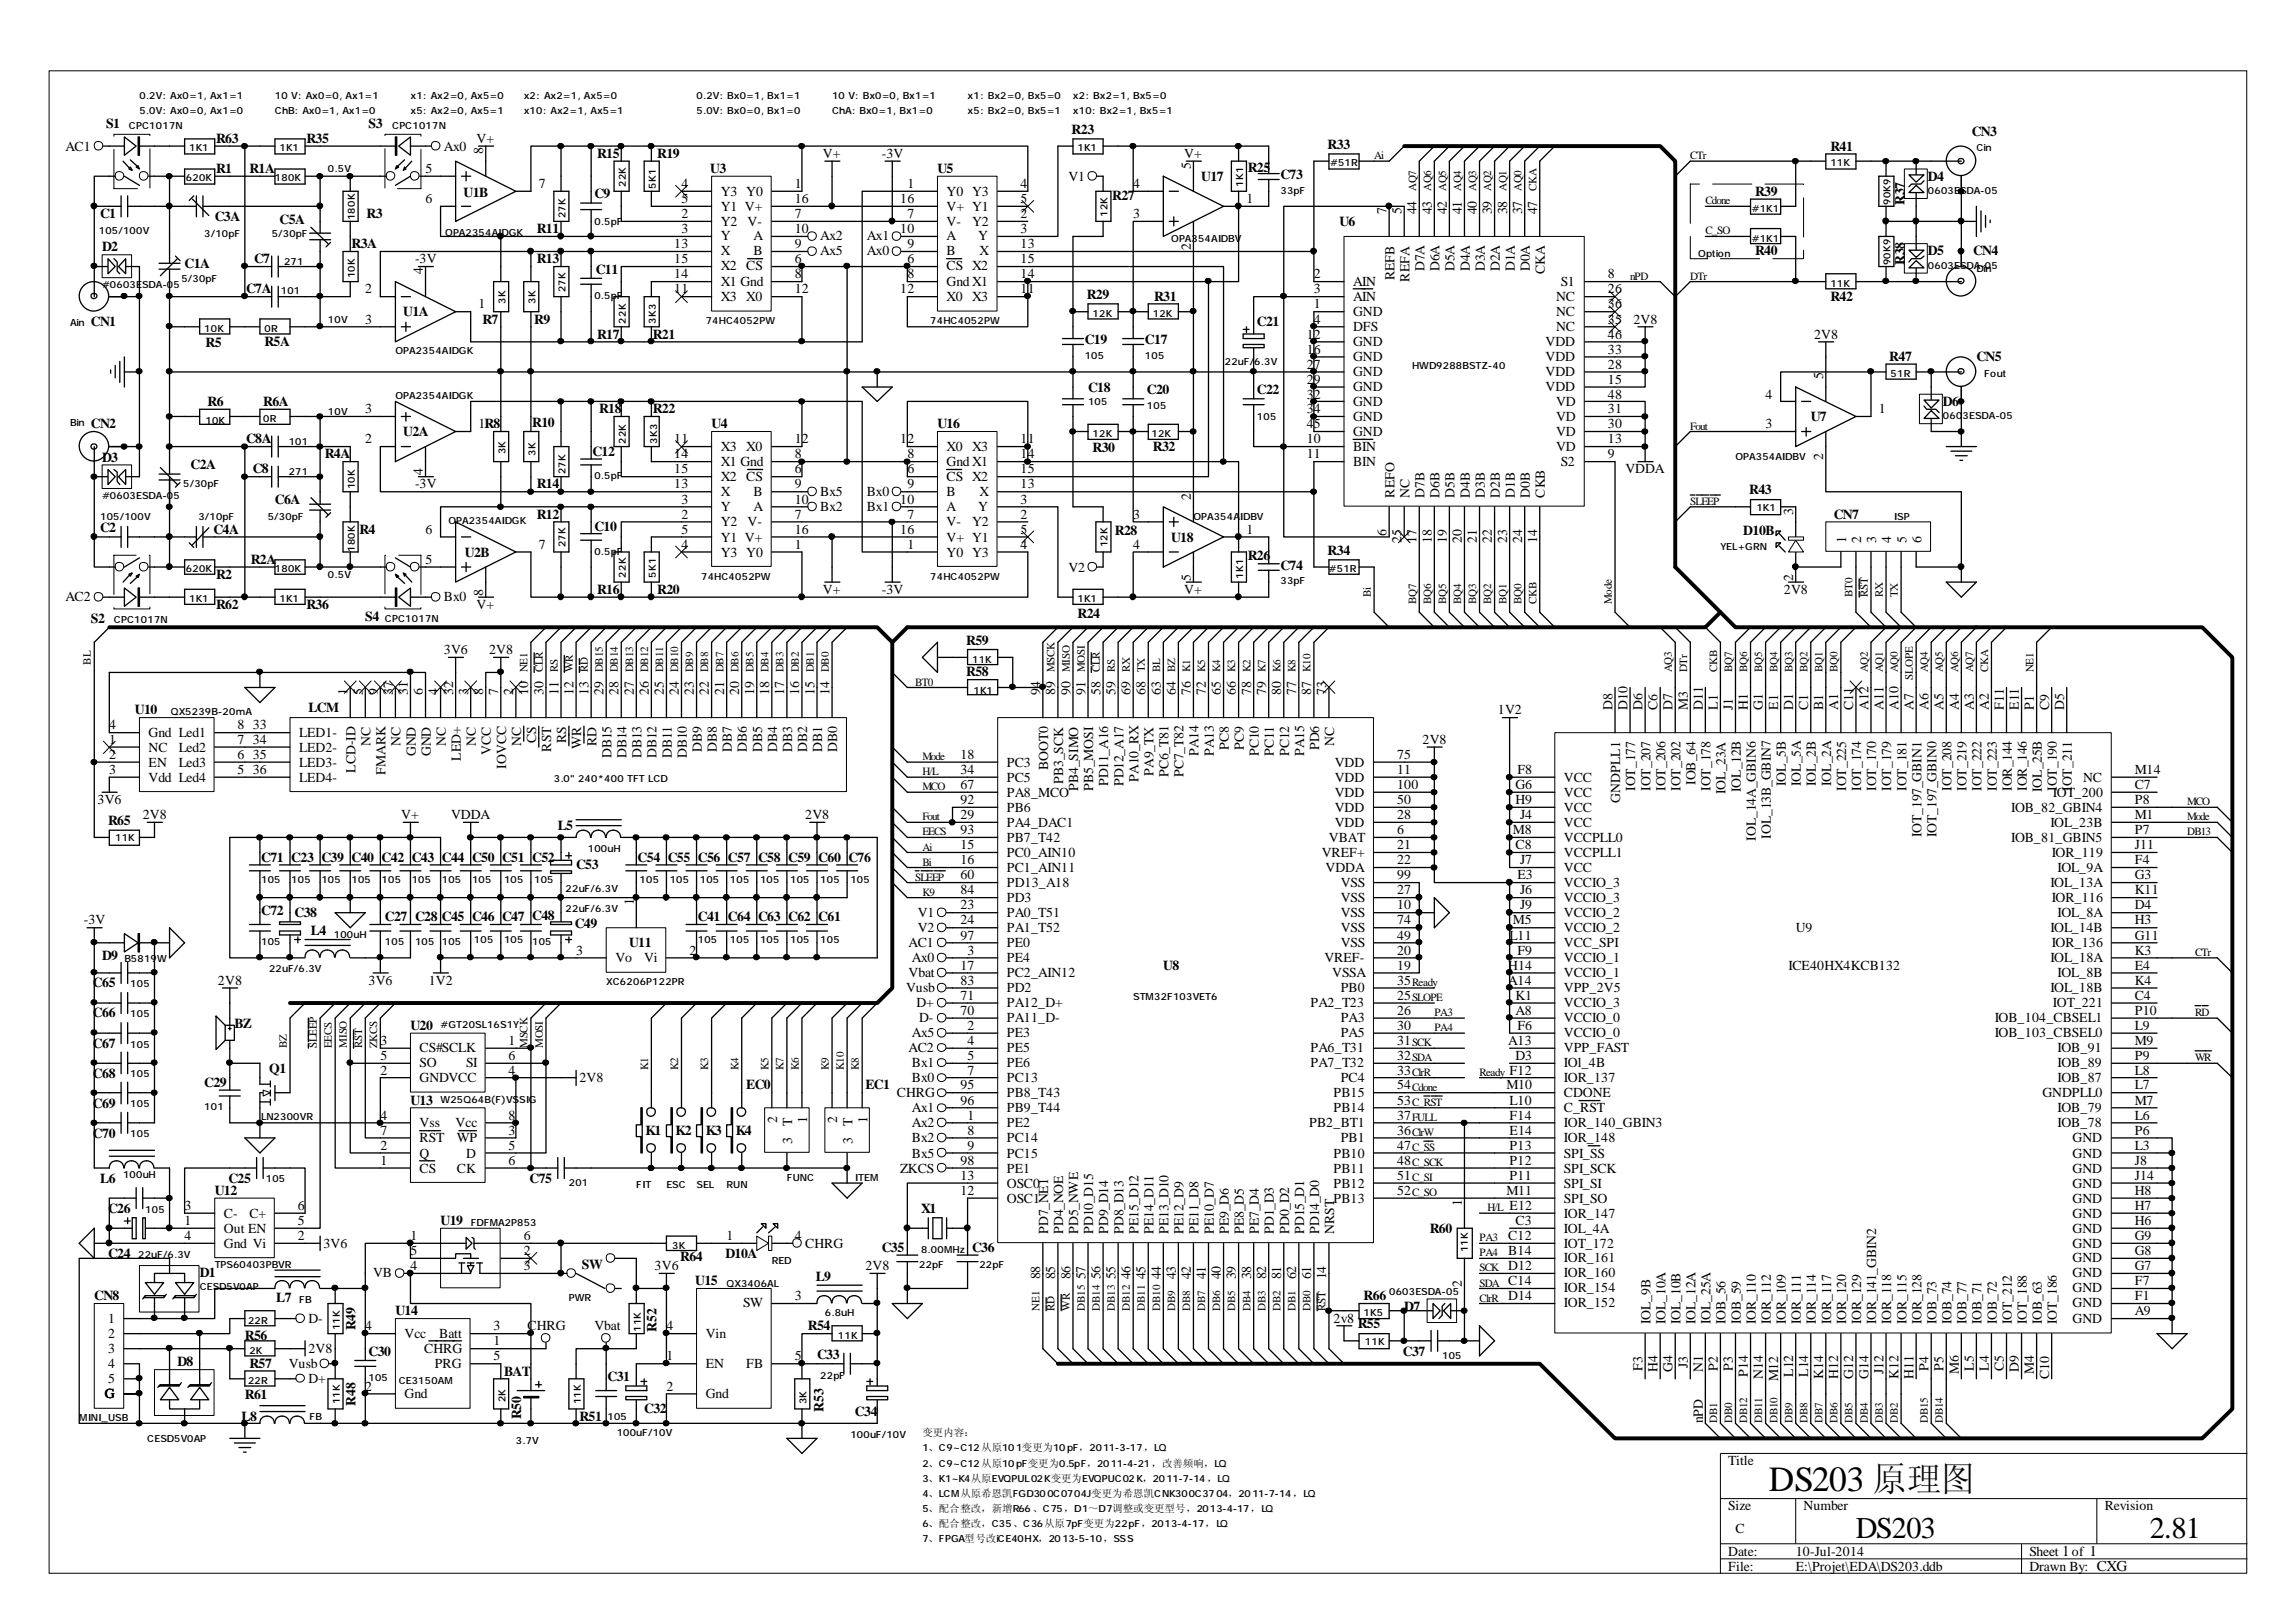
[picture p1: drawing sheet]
<svg xmlns="http://www.w3.org/2000/svg" width="297mm" height="210mm" viewBox="0 0 297 210" stroke-linecap="round" stroke-linejoin="round" font-family="sans-serif">
<defs><g id="words">
<text font-size="4.6" x="228.8" y="192.8">DS203 原理图</text>
<g font-size="3.9">
<text x="240" y="198.9">DS203</text>
<text x="278" y="198.9">2.81</text>
</g>
<g font-size="1.8">
<text x="13.7" y="16.5">S1</text>
<text x="47.7" y="16.5">S3</text>
<text x="138.6" y="17.4">R23</text>
<text x="255" y="17.5">CN3</text>
<text x="8.5" y="19.5">AC1</text>
<text x="27.9" y="22.4">R1</text>
<text x="27.9" y="18.5">R63</text>
<text x="32.3" y="22.4">R1A</text>
<text x="39.6" y="18.5">R35</text>
<text x="55" y="22.4">5</text>
<text x="57.4" y="19.5">Ax0</text>
<text x="61.6" y="18.5">V+</text>
<text x="62.5" y="19.9" transform="rotate(-90 62.5 19.9)">8</text>
<text x="77.2" y="20.4">R15</text>
<text x="85" y="20.4">R19</text>
<text x="91.9" y="22.4">U3</text>
<text x="106.4" y="20.4">V+</text>
<text x="114" y="20.4">-3V</text>
<text x="121.2" y="22.4">U5</text>
<text x="138.2" y="23.4">V1</text>
<text x="153.2" y="20.4">V+</text>
<text x="154" y="21.9" transform="rotate(-90 154 21.9)">5</text>
<text x="155.4" y="23.4">U17</text>
<text x="161.4" y="22.2">R25</text>
<text x="165.6" y="23.1">C73</text>
<text x="171.7" y="19.2">R33</text>
<text x="236.7" y="19.5">R41</text>
<text x="249.3" y="23.4">D4</text>
<text x="13" y="28.2">C1</text>
<text x="27.8" y="28.6">C3A</text>
<text x="36.2" y="29">C5A</text>
<text x="47.4" y="28.2">R3</text>
<text x="55" y="26.3">6</text>
<text x="59.9" y="25.5">U1B</text>
<text x="69.7" y="24.3">7</text>
<text x="76.9" y="25.7">C9</text>
<text x="88.1" y="28.2">2</text>
<text x="88.1" y="24.3">4</text>
<text x="88.1" y="26.3">5</text>
<text x="93.2" y="29.2">Y2</text>
<text x="93.2" y="25.3">Y3 Y0</text>
<text x="93.2" y="27.3">Y1 V+</text>
<text x="96.7" y="29.2">V-</text>
<text x="102.8" y="26.3">16</text>
<text x="102.8" y="28.2">7</text>
<text x="102.8" y="24.3">1</text>
<text x="116.4" y="26.3">16</text>
<text x="117.3" y="24.3">1</text>
<text x="117.3" y="28.2">7</text>
<text x="122.4" y="25.3">Y0 Y3</text>
<text x="122.4" y="27.3">V+ Y1</text>
<text x="122.4" y="29.2">V-</text>
<text x="125.7" y="29.2">Y2</text>
<text x="132" y="28.2">2</text>
<text x="132" y="24.3">4</text>
<text x="132" y="26.3">5</text>
<text x="143.8" y="25.9">R27</text>
<text x="146.6" y="24.3">4</text>
<text x="146.6" y="28.2">3</text>
<text x="161.2" y="26.3">1</text>
<text x="173.2" y="29.2">U6</text>
<text x="179.3" y="27.7" transform="rotate(-90 179.3 27.7)">7</text>
<text x="181.3" y="27.7" transform="rotate(-90 181.3 27.7)">5</text>
<text x="183.2" y="27.7" transform="rotate(-90 183.2 27.7)">44</text>
<text x="185.2" y="27.7" transform="rotate(-90 185.2 27.7)">43</text>
<text x="187.1" y="27.7" transform="rotate(-90 187.1 27.7)">42</text>
<text x="189.1" y="27.7" transform="rotate(-90 189.1 27.7)">41</text>
<text x="191" y="27.7" transform="rotate(-90 191 27.7)">40</text>
<text x="193" y="27.7" transform="rotate(-90 193 27.7)">39</text>
<text x="194.9" y="27.7" transform="rotate(-90 194.9 27.7)">38</text>
<text x="196.8" y="27.7" transform="rotate(-90 196.8 27.7)">37</text>
<text x="198.8" y="27.7" transform="rotate(-90 198.8 27.7)">47</text>
<text x="227" y="25.3">R39</text>
<text x="246.3" y="26.5" transform="rotate(-90 246.3 26.5)">R37</text>
<text x="13.2" y="32.5">D2</text>
<text x="23.9" y="34.6">C1A</text>
<text x="32.9" y="34.1">C7</text>
<text x="45.5" y="32.1">R3A</text>
<text x="53.7" y="34.1">-3V</text>
<text x="54.7" y="35.4" transform="rotate(-90 54.7 35.4)">4</text>
<text x="69.4" y="30.2">R11</text>
<text x="69.4" y="34.1">R13</text>
<text x="77" y="35.4">C11</text>
<text x="87.2" y="34.1">15</text>
<text x="87.2" y="32.1">13</text>
<text x="87.2" y="36">14</text>
<text x="88.1" y="30.2">3</text>
<text x="93.2" y="31.1">Y</text>
<text x="93.2" y="35">X2 CS</text>
<text x="93.2" y="33">X</text>
<text x="97.5" y="31.1">A</text>
<text x="97.5" y="33">B</text>
<text x="102.8" y="30.2">10</text>
<text x="102.8" y="32.1">9</text>
<text x="102.8" y="34.1">6</text>
<text x="102.8" y="36">8</text>
<text x="106.1" y="31.1">Ax2</text>
<text x="106.1" y="33">Ax5</text>
<text x="112.1" y="33">Ax0</text>
<text x="112.1" y="31.1">Ax1</text>
<text x="116.4" y="30.2">10</text>
<text x="117.3" y="34.1">6</text>
<text x="117.3" y="36">8</text>
<text x="117.3" y="32.1">9</text>
<text x="122.4" y="35">CS X2</text>
<text x="122.4" y="31.1">A</text>
<text x="122.4" y="33">B</text>
<text x="126.5" y="31.1">Y</text>
<text x="126.7" y="33">X</text>
<text x="132" y="30.2">3</text>
<text x="132" y="34.1">15</text>
<text x="132" y="32.1">13</text>
<text x="132" y="36">14</text>
<text x="154" y="32.4" transform="rotate(-90 154 32.4)">2</text>
<text x="169.9" y="36">2</text>
<text x="184.2" y="35.1" transform="rotate(-90 184.2 35.1)">D7A</text>
<text x="186.2" y="35.1" transform="rotate(-90 186.2 35.1)">D6A</text>
<text x="188.1" y="35.1" transform="rotate(-90 188.1 35.1)">D5A</text>
<text x="190.1" y="35.1" transform="rotate(-90 190.1 35.1)">D4A</text>
<text x="192" y="35.1" transform="rotate(-90 192 35.1)">D3A</text>
<text x="194" y="35.1" transform="rotate(-90 194 35.1)">D2A</text>
<text x="195.9" y="35.1" transform="rotate(-90 195.9 35.1)">D1A</text>
<text x="197.9" y="35.1" transform="rotate(-90 197.9 35.1)">D0A</text>
<text x="199.8" y="35.4" transform="rotate(-90 199.8 35.4)">CKA</text>
<text x="207.9" y="36">8</text>
<text x="227" y="33">R40</text>
<text x="246.3" y="34.3" transform="rotate(-90 246.3 34.3)">R38</text>
<text x="249.3" y="33">D5</text>
<text x="255.2" y="33">CN4</text>
<text x="31.8" y="37.9">C7A</text>
<text x="47.2" y="37.9">2</text>
<text x="47.2" y="41.8">3</text>
<text x="52.2" y="40.8">U1A</text>
<text x="61.9" y="39.9">1</text>
<text x="62.4" y="41.8">R7</text>
<text x="69.1" y="41.8">R9</text>
<text x="87.2" y="37.9">11</text>
<text x="93.2" y="36.9">X1 Gnd</text>
<text x="93.2" y="38.9">X3 X0</text>
<text x="102.8" y="37.9">12</text>
<text x="116.4" y="37.9">12</text>
<text x="122.4" y="38.9">X0 X3</text>
<text x="122.4" y="36.9">GndX1</text>
<text x="132" y="37.9">11</text>
<text x="140.5" y="38.7">R29</text>
<text x="149.3" y="38.9">R31</text>
<text x="169.9" y="39.9">1</text>
<text x="169.9" y="37.9">3</text>
<text x="169.9" y="41.8">4</text>
<text x="175" y="40.8">GND</text>
<text x="175" y="36.9">AIN</text>
<text x="175" y="38.9">AIN</text>
<text x="180.3" y="36.3" transform="rotate(-90 180.3 36.3)">REFB</text>
<text x="182.3" y="36.4" transform="rotate(-90 182.3 36.4)">REFA</text>
<text x="201.3" y="38.9">NC</text>
<text x="201.3" y="40.8">NC</text>
<text x="201.8" y="36.9">S1</text>
<text x="207.9" y="37.9">26</text>
<text x="207.9" y="41.8">35</text>
<text x="207.9" y="39.9">36</text>
<text x="211.2" y="41.8">2V8</text>
<text x="236.7" y="38.9">R42</text>
<text x="11.8" y="42.2">CN1</text>
<text x="26.6" y="44.9">R5</text>
<text x="34.2" y="44.7">R5A</text>
<text x="77.2" y="43.8">R17</text>
<text x="84.4" y="43.8">R21</text>
<text x="140.3" y="44.5">C19</text>
<text x="148.1" y="44.5">C17</text>
<text x="162.6" y="42.2">C21</text>
<text x="169" y="43.8">12</text>
<text x="169" y="45.7">16</text>
<text x="169" y="47.7">27</text>
<text x="175" y="42.8">DFS</text>
<text x="175" y="44.7">GND</text>
<text x="175" y="46.7">GND</text>
<text x="199.9" y="46.7">VDD</text>
<text x="199.9" y="44.7">VDD</text>
<text x="201.3" y="42.8">NC</text>
<text x="207.9" y="47.7">28</text>
<text x="207.9" y="45.7">33</text>
<text x="207.9" y="43.8">46</text>
<text x="234.6" y="43.8">2V8</text>
<text x="244.3" y="46.7">R47</text>
<text x="255.6" y="46.7">CN5</text>
<text x="26.8" y="52.5">R6</text>
<text x="34" y="52.5">R6A</text>
<text x="47.2" y="53.4">3</text>
<text x="77.5" y="53.4">R18</text>
<text x="84.4" y="53.4">R22</text>
<text x="140.7" y="50.7">C18</text>
<text x="148.3" y="51">C20</text>
<text x="162.6" y="51">C22</text>
<text x="169" y="49.6">29</text>
<text x="169" y="51.6">32</text>
<text x="169" y="53.4">34</text>
<text x="175" y="48.6">GND</text>
<text x="175" y="50.6">GND</text>
<text x="175" y="52.5">GND</text>
<text x="199.9" y="50.6">VDD</text>
<text x="199.9" y="48.6">VDD</text>
<text x="201.3" y="52.5">VD</text>
<text x="207.9" y="49.6">15</text>
<text x="207.9" y="53.4">31</text>
<text x="207.9" y="51.6">48</text>
<text x="228.3" y="51.6">4</text>
<text x="235.8" y="49" transform="rotate(-90 235.8 49)">5</text>
<text x="243" y="53.4">1</text>
<text x="251.3" y="52.5">D6</text>
<text x="11.8" y="55.4">CN2</text>
<text x="13.2" y="59.7">D3</text>
<text x="31.8" y="57.3">C8A</text>
<text x="42" y="59.3">R4A</text>
<text x="47.2" y="57.3">2</text>
<text x="52.2" y="56.4">U2A</text>
<text x="61.9" y="55.4">1R8</text>
<text x="68.8" y="55.2">R10</text>
<text x="76.6" y="58.9">C12</text>
<text x="87.2" y="59.3">14</text>
<text x="87.2" y="57.3">11</text>
<text x="92" y="55.4">U4</text>
<text x="93.2" y="58.3">X3 X0</text>
<text x="102.8" y="57.3">12</text>
<text x="102.8" y="59.3">8</text>
<text x="116.4" y="57.3">12</text>
<text x="117.3" y="59.3">8</text>
<text x="121.2" y="55.4">U16</text>
<text x="122.4" y="58.3">X0 X3</text>
<text x="132" y="59.3">14</text>
<text x="132" y="57.3">11</text>
<text x="141.3" y="58.5">R30</text>
<text x="149.1" y="58.3">R32</text>
<text x="169" y="59.3">11</text>
<text x="169" y="57.3">10</text>
<text x="169" y="55.4">45</text>
<text x="175" y="58.3">BIN</text>
<text x="175" y="54.5">GND</text>
<text x="175" y="56.4">GND</text>
<text x="201.3" y="58.3">VD</text>
<text x="201.3" y="56.4">VD</text>
<text x="201.3" y="54.5">VD</text>
<text x="207.9" y="59.3">9</text>
<text x="207.9" y="57.3">13</text>
<text x="207.9" y="55.4">30</text>
<text x="228.3" y="55.4">3</text>
<text x="234.2" y="54.5">U7</text>
<text x="235.8" y="59.5" transform="rotate(-90 235.8 59.5)">2</text>
<text x="24.6" y="60.6">C2A</text>
<text x="32.7" y="61.2">C8</text>
<text x="35.6" y="65.1">C6A</text>
<text x="53.7" y="63.2">-3V</text>
<text x="54.7" y="61.5" transform="rotate(-90 54.7 61.5)">4</text>
<text x="69.4" y="63.2">R14</text>
<text x="87.2" y="61.2">15</text>
<text x="87.2" y="63.2">13</text>
<text x="88.1" y="65.1">3</text>
<text x="93.2" y="62.2">X2 CS</text>
<text x="93.2" y="64.2">X</text>
<text x="93.2" y="60.3">X1 Gnd</text>
<text x="97.5" y="64.2">B</text>
<text x="102.8" y="65.1">10</text>
<text x="102.8" y="63.2">9</text>
<text x="102.8" y="61.2">6</text>
<text x="106.1" y="64.2">Bx5</text>
<text x="112.1" y="64.2">Bx0</text>
<text x="116.4" y="65.1">10</text>
<text x="117.3" y="61.2">6</text>
<text x="117.3" y="63.2">9</text>
<text x="122.4" y="62.2">CS X2</text>
<text x="122.4" y="60.3">GndX1</text>
<text x="122.4" y="64.2">B</text>
<text x="126.7" y="64.2">X</text>
<text x="132" y="65.1">3</text>
<text x="132" y="61.2">15</text>
<text x="132" y="63.2">13</text>
<text x="154" y="64.6" transform="rotate(-90 154 64.6)">2</text>
<text x="175" y="60.3">BIN</text>
<text x="180.3" y="64.4" transform="rotate(-90 180.3 64.4)">REFO</text>
<text x="182.3" y="64.4" transform="rotate(-90 182.3 64.4)">NC</text>
<text x="184.2" y="64.4" transform="rotate(-90 184.2 64.4)">D7B</text>
<text x="186.2" y="64.4" transform="rotate(-90 186.2 64.4)">D6B</text>
<text x="188.1" y="64.4" transform="rotate(-90 188.1 64.4)">D5B</text>
<text x="190.1" y="64.4" transform="rotate(-90 190.1 64.4)">D4B</text>
<text x="192" y="64.4" transform="rotate(-90 192 64.4)">D3B</text>
<text x="194" y="64.4" transform="rotate(-90 194 64.4)">D2B</text>
<text x="195.9" y="64.4" transform="rotate(-90 195.9 64.4)">D1B</text>
<text x="197.9" y="64.4" transform="rotate(-90 197.9 64.4)">D0B</text>
<text x="199.8" y="64.4" transform="rotate(-90 199.8 64.4)">CKB</text>
<text x="201.8" y="60.3">S2</text>
<text x="210.2" y="61.2">VDDA</text>
<text x="226.2" y="63.9">R43</text>
<text x="13" y="68.8">C2</text>
<text x="27.6" y="69">C4A</text>
<text x="46.5" y="69">R4</text>
<text x="55" y="69">6</text>
<text x="60.1" y="72">U2B</text>
<text x="69.4" y="67.1">R12</text>
<text x="69.7" y="71">7</text>
<text x="76.9" y="68.7">C10</text>
<text x="88.1" y="67.1">2</text>
<text x="88.1" y="71">4</text>
<text x="88.1" y="69">5</text>
<text x="93.2" y="68.1">Y2</text>
<text x="93.2" y="66.1">Y</text>
<text x="93.2" y="72">Y3 Y0</text>
<text x="93.2" y="70">Y1 V+</text>
<text x="96.7" y="68.1">V-</text>
<text x="97.5" y="66.1">A</text>
<text x="102.8" y="69">16</text>
<text x="102.8" y="67.1">7</text>
<text x="102.8" y="71">1</text>
<text x="106.1" y="66.1">Bx2</text>
<text x="112.1" y="66.1">Bx1</text>
<text x="116.4" y="69">16</text>
<text x="117.3" y="71">1</text>
<text x="117.3" y="67.1">7</text>
<text x="122.4" y="72">Y0 Y3</text>
<text x="122.4" y="70">V+ Y1</text>
<text x="122.4" y="66.1">A</text>
<text x="122.4" y="68.1">V-</text>
<text x="125.7" y="68.1">Y2</text>
<text x="126.5" y="66.1">Y</text>
<text x="132" y="67.1">2</text>
<text x="132" y="71">4</text>
<text x="132" y="69">5</text>
<text x="144.2" y="69.2">R28</text>
<text x="146.6" y="71">4</text>
<text x="146.6" y="67.1">3</text>
<text x="151.5" y="70">U18</text>
<text x="161.2" y="69">1</text>
<text x="171.7" y="71.7">R34</text>
<text x="179.3" y="69.3" transform="rotate(-90 179.3 69.3)">6</text>
<text x="181.3" y="70.2" transform="rotate(-90 181.3 70.2)">25</text>
<text x="183.2" y="70.2" transform="rotate(-90 183.2 70.2)">17</text>
<text x="185.2" y="70.2" transform="rotate(-90 185.2 70.2)">18</text>
<text x="187.1" y="70.2" transform="rotate(-90 187.1 70.2)">19</text>
<text x="189.1" y="70.2" transform="rotate(-90 189.1 70.2)">20</text>
<text x="191" y="70.2" transform="rotate(-90 191 70.2)">21</text>
<text x="193" y="70.2" transform="rotate(-90 193 70.2)">22</text>
<text x="194.9" y="70.2" transform="rotate(-90 194.9 70.2)">23</text>
<text x="196.8" y="70.2" transform="rotate(-90 196.8 70.2)">24</text>
<text x="198.8" y="70.2" transform="rotate(-90 198.8 70.2)">14</text>
<text x="225.5" y="69.2">D10B</text>
<text x="231.9" y="66.6" transform="rotate(-90 231.9 66.6)">3</text>
<text x="237.2" y="67.1">CN7</text>
<text x="238.8" y="70.2" transform="rotate(-90 238.8 70.2)">1</text>
<text x="240.7" y="70.2" transform="rotate(-90 240.7 70.2)">2</text>
<text x="242.7" y="70.2" transform="rotate(-90 242.7 70.2)">3</text>
<text x="244.6" y="70.2" transform="rotate(-90 244.6 70.2)">4</text>
<text x="246.5" y="70.2" transform="rotate(-90 246.5 70.2)">5</text>
<text x="248.5" y="70.2" transform="rotate(-90 248.5 70.2)">6</text>
<text x="8.5" y="77.7">AC2</text>
<text x="27.9" y="74.9">R2</text>
<text x="32.4" y="72.9">R2A</text>
<text x="55" y="72.9">5</text>
<text x="57.4" y="77.7">Bx0</text>
<text x="62.5" y="77.1" transform="rotate(-90 62.5 77.1)">8</text>
<text x="77.2" y="76.8">R16</text>
<text x="85" y="76.8">R20</text>
<text x="106.4" y="76.8">V+</text>
<text x="114" y="76.8">-3V</text>
<text x="138.2" y="73.9">V2</text>
<text x="153.2" y="76.8">V+</text>
<text x="154" y="75.1" transform="rotate(-90 154 75.1)">5</text>
<text x="161.4" y="72.5">R26</text>
<text x="165.6" y="73.7">C74</text>
<text x="230.7" y="76.8">2V8</text>
<text x="231.9" y="75.1" transform="rotate(-90 231.9 75.1)">2</text>
<text x="11.8" y="80.5">S2</text>
<text x="27.9" y="78.8">R62</text>
<text x="39.6" y="78.8">R36</text>
<text x="47.2" y="80.3">S4</text>
<text x="61.6" y="78.8">V+</text>
<text x="125" y="83.4">R59</text>
<text x="139.4" y="79.9">R24</text>
<text x="45" y="89.8" transform="rotate(-90 45 89.8)">1</text>
<text x="46.9" y="89.8" transform="rotate(-90 46.9 89.8)">5</text>
<text x="48.9" y="89.8" transform="rotate(-90 48.9 89.8)">9</text>
<text x="50.8" y="89.8" transform="rotate(-90 50.8 89.8)">37</text>
<text x="52.7" y="89.8" transform="rotate(-90 52.7 89.8)">31</text>
<text x="54.7" y="89.8" transform="rotate(-90 54.7 89.8)">6</text>
<text x="56.6" y="89.8" transform="rotate(-90 56.6 89.8)">4</text>
<text x="57.4" y="84.6">3V6</text>
<text x="58.6" y="89.8" transform="rotate(-90 58.6 89.8)">32</text>
<text x="60.5" y="89.8" transform="rotate(-90 60.5 89.8)">3</text>
<text x="62.5" y="89.8" transform="rotate(-90 62.5 89.8)">8</text>
<text x="63.2" y="84.6">2V8</text>
<text x="64.4" y="89.8" transform="rotate(-90 64.4 89.8)">7</text>
<text x="66.4" y="89.8" transform="rotate(-90 66.4 89.8)">2</text>
<text x="68.3" y="89.8" transform="rotate(-90 68.3 89.8)">10</text>
<text x="70.3" y="89.8" transform="rotate(-90 70.3 89.8)">30</text>
<text x="72.2" y="89.8" transform="rotate(-90 72.2 89.8)">11</text>
<text x="74.2" y="89.8" transform="rotate(-90 74.2 89.8)">12</text>
<text x="76.1" y="89.8" transform="rotate(-90 76.1 89.8)">13</text>
<text x="78.1" y="89.8" transform="rotate(-90 78.1 89.8)">29</text>
<text x="80" y="89.8" transform="rotate(-90 80 89.8)">28</text>
<text x="82" y="89.8" transform="rotate(-90 82 89.8)">27</text>
<text x="83.9" y="89.8" transform="rotate(-90 83.9 89.8)">26</text>
<text x="85.9" y="89.8" transform="rotate(-90 85.9 89.8)">25</text>
<text x="87.8" y="89.8" transform="rotate(-90 87.8 89.8)">24</text>
<text x="89.7" y="89.8" transform="rotate(-90 89.7 89.8)">23</text>
<text x="91.7" y="89.8" transform="rotate(-90 91.7 89.8)">22</text>
<text x="93.6" y="89.8" transform="rotate(-90 93.6 89.8)">21</text>
<text x="95.6" y="89.8" transform="rotate(-90 95.6 89.8)">20</text>
<text x="97.5" y="89.8" transform="rotate(-90 97.5 89.8)">19</text>
<text x="99.5" y="89.8" transform="rotate(-90 99.5 89.8)">18</text>
<text x="101.4" y="89.8" transform="rotate(-90 101.4 89.8)">17</text>
<text x="103.4" y="89.8" transform="rotate(-90 103.4 89.8)">16</text>
<text x="105.3" y="89.8" transform="rotate(-90 105.3 89.8)">15</text>
<text x="107.3" y="89.8" transform="rotate(-90 107.3 89.8)">14</text>
<text x="125" y="87.5">R58</text>
<text x="134.5" y="89.8" transform="rotate(-90 134.5 89.8)">94</text>
<text x="136.5" y="89.8" transform="rotate(-90 136.5 89.8)">89</text>
<text x="138.4" y="89.8" transform="rotate(-90 138.4 89.8)">90</text>
<text x="140.4" y="89.8" transform="rotate(-90 140.4 89.8)">91</text>
<text x="142.3" y="89.8" transform="rotate(-90 142.3 89.8)">58</text>
<text x="144.3" y="89.8" transform="rotate(-90 144.3 89.8)">59</text>
<text x="146.2" y="89.8" transform="rotate(-90 146.2 89.8)">69</text>
<text x="148.2" y="89.8" transform="rotate(-90 148.2 89.8)">68</text>
<text x="150.1" y="89.8" transform="rotate(-90 150.1 89.8)">63</text>
<text x="152.1" y="89.8" transform="rotate(-90 152.1 89.8)">64</text>
<text x="154" y="89.8" transform="rotate(-90 154 89.8)">76</text>
<text x="156" y="89.8" transform="rotate(-90 156 89.8)">72</text>
<text x="157.9" y="89.8" transform="rotate(-90 157.9 89.8)">65</text>
<text x="159.9" y="89.8" transform="rotate(-90 159.9 89.8)">66</text>
<text x="161.8" y="89.8" transform="rotate(-90 161.8 89.8)">78</text>
<text x="163.7" y="89.8" transform="rotate(-90 163.7 89.8)">79</text>
<text x="165.7" y="89.8" transform="rotate(-90 165.7 89.8)">80</text>
<text x="167.6" y="89.8" transform="rotate(-90 167.6 89.8)">77</text>
<text x="169.6" y="89.8" transform="rotate(-90 169.6 89.8)">87</text>
<text x="171.5" y="89.8" transform="rotate(-90 171.5 89.8)">73</text>
<text x="14.1" y="94.3">4</text>
<text x="17.4" y="92.4">U10</text>
<text x="19.2" y="95.3">Gnd Led1</text>
<text x="30.7" y="94.3">8</text>
<text x="32.7" y="94.3">33</text>
<text x="38.7" y="95.3">LED1-</text>
<text x="39.9" y="92.1">LCM</text>
<text x="193.7" y="92.4">1V2</text>
<text x="208.5" y="91.8" transform="rotate(-90 208.5 91.8)">D8</text>
<text x="210.5" y="91.8" transform="rotate(-90 210.5 91.8)">D10</text>
<text x="212.4" y="91.8" transform="rotate(-90 212.4 91.8)">D6</text>
<text x="214.4" y="91.8" transform="rotate(-90 214.4 91.8)">C6</text>
<text x="216.3" y="91.8" transform="rotate(-90 216.3 91.8)">D7</text>
<text x="218.3" y="91.8" transform="rotate(-90 218.3 91.8)">M3</text>
<text x="220.2" y="91.8" transform="rotate(-90 220.2 91.8)">D11</text>
<text x="222.2" y="91.8" transform="rotate(-90 222.2 91.8)">L1</text>
<text x="224.1" y="91.8" transform="rotate(-90 224.1 91.8)">J1</text>
<text x="226.1" y="91.8" transform="rotate(-90 226.1 91.8)">H1</text>
<text x="228" y="91.8" transform="rotate(-90 228 91.8)">G1</text>
<text x="230" y="91.8" transform="rotate(-90 230 91.8)">E1</text>
<text x="231.9" y="91.8" transform="rotate(-90 231.9 91.8)">D1</text>
<text x="233.8" y="91.8" transform="rotate(-90 233.8 91.8)">C1</text>
<text x="235.8" y="91.8" transform="rotate(-90 235.8 91.8)">B1</text>
<text x="237.7" y="91.8" transform="rotate(-90 237.7 91.8)">A1</text>
<text x="239.7" y="91.8" transform="rotate(-90 239.7 91.8)">C11</text>
<text x="241.6" y="91.8" transform="rotate(-90 241.6 91.8)">A12</text>
<text x="243.6" y="91.8" transform="rotate(-90 243.6 91.8)">A11</text>
<text x="245.5" y="91.8" transform="rotate(-90 245.5 91.8)">A10</text>
<text x="247.5" y="91.8" transform="rotate(-90 247.5 91.8)">A7</text>
<text x="249.4" y="91.8" transform="rotate(-90 249.4 91.8)">A6</text>
<text x="251.4" y="91.8" transform="rotate(-90 251.4 91.8)">A5</text>
<text x="253.3" y="91.8" transform="rotate(-90 253.3 91.8)">A4</text>
<text x="255.3" y="91.8" transform="rotate(-90 255.3 91.8)">A3</text>
<text x="257.2" y="91.8" transform="rotate(-90 257.2 91.8)">A2</text>
<text x="259.2" y="91.8" transform="rotate(-90 259.2 91.8)">F11</text>
<text x="261.1" y="91.8" transform="rotate(-90 261.1 91.8)">E11</text>
<text x="263.1" y="91.8" transform="rotate(-90 263.1 91.8)">P1</text>
<text x="265" y="91.8" transform="rotate(-90 265 91.8)">C9</text>
<text x="267" y="91.8" transform="rotate(-90 267 91.8)">D5</text>
<text x="14.1" y="96.3">1</text>
<text x="14.1" y="98.1">2</text>
<text x="14.1" y="100.1">3</text>
<text x="19.2" y="97.2">NC</text>
<text x="19.2" y="99.2">EN</text>
<text x="19.2" y="101.1">Vdd Led4</text>
<text x="23.1" y="99.2">Led3</text>
<text x="23.1" y="97.2">Led2</text>
<text x="30.7" y="98.1">6</text>
<text x="30.7" y="96.3">7</text>
<text x="30.7" y="100.1">5</text>
<text x="32.7" y="96.3">34</text>
<text x="32.7" y="98.1">35</text>
<text x="32.7" y="100.1">36</text>
<text x="38.7" y="97.2">LED2-</text>
<text x="38.7" y="99.2">LED3-</text>
<text x="38.7" y="101.1">LED4-</text>
<text x="46" y="99.9" transform="rotate(-90 46 99.9)">LCD-ID</text>
<text x="47.9" y="96.4" transform="rotate(-90 47.9 96.4)">NC</text>
<text x="49.9" y="100.2" transform="rotate(-90 49.9 100.2)">FMARK</text>
<text x="51.8" y="96.4" transform="rotate(-90 51.8 96.4)">NC</text>
<text x="53.8" y="97.8" transform="rotate(-90 53.8 97.8)">GND</text>
<text x="55.7" y="97.8" transform="rotate(-90 55.7 97.8)">GND</text>
<text x="57.7" y="96.4" transform="rotate(-90 57.7 96.4)">NC</text>
<text x="59.6" y="98.4" transform="rotate(-90 59.6 98.4)">LED+</text>
<text x="61.6" y="96.4" transform="rotate(-90 61.6 96.4)">NC</text>
<text x="63.5" y="97.6" transform="rotate(-90 63.5 97.6)">VCC</text>
<text x="65.4" y="99.4" transform="rotate(-90 65.4 99.4)">IOVCC</text>
<text x="67.4" y="96.4" transform="rotate(-90 67.4 96.4)">NC</text>
<text x="69.3" y="96.1" transform="rotate(-90 69.3 96.1)">CS</text>
<text x="71.3" y="97.2" transform="rotate(-90 71.3 97.2)">RST</text>
<text x="73.2" y="96.1" transform="rotate(-90 73.2 96.1)">RS</text>
<text x="75.2" y="96.9" transform="rotate(-90 75.2 96.9)">WR</text>
<text x="77.1" y="96.4" transform="rotate(-90 77.1 96.4)">RD</text>
<text x="79.1" y="98.1" transform="rotate(-90 79.1 98.1)">DB15</text>
<text x="81" y="98.1" transform="rotate(-90 81 98.1)">DB14</text>
<text x="83" y="98.1" transform="rotate(-90 83 98.1)">DB13</text>
<text x="84.9" y="98.1" transform="rotate(-90 84.9 98.1)">DB12</text>
<text x="86.9" y="98.1" transform="rotate(-90 86.9 98.1)">DB11</text>
<text x="88.8" y="98.1" transform="rotate(-90 88.8 98.1)">DB10</text>
<text x="90.8" y="97.2" transform="rotate(-90 90.8 97.2)">DB9</text>
<text x="92.7" y="97.2" transform="rotate(-90 92.7 97.2)">DB8</text>
<text x="94.7" y="97.2" transform="rotate(-90 94.7 97.2)">DB7</text>
<text x="96.6" y="97.2" transform="rotate(-90 96.6 97.2)">DB6</text>
<text x="98.6" y="97.2" transform="rotate(-90 98.6 97.2)">DB5</text>
<text x="100.5" y="97.2" transform="rotate(-90 100.5 97.2)">DB4</text>
<text x="102.4" y="97.2" transform="rotate(-90 102.4 97.2)">DB3</text>
<text x="104.4" y="97.2" transform="rotate(-90 104.4 97.2)">DB2</text>
<text x="106.3" y="97.2" transform="rotate(-90 106.3 97.2)">DB1</text>
<text x="108.3" y="97.2" transform="rotate(-90 108.3 97.2)">DB0</text>
<text x="124.2" y="98.1">18</text>
<text x="124.2" y="100.1">34</text>
<text x="130.2" y="99.2">PC3</text>
<text x="130.2" y="101.1">PC5</text>
<text x="135.6" y="99.6" transform="rotate(-90 135.6 99.6)">BOOT0</text>
<text x="137.5" y="101.4" transform="rotate(-90 137.5 101.4)">PB3_SCK</text>
<text x="143.3" y="101.7" transform="rotate(-90 143.3 101.7)">PD11_A16</text>
<text x="145.3" y="101.7" transform="rotate(-90 145.3 101.7)">PD12_A17</text>
<text x="147.2" y="101.1" transform="rotate(-90 147.2 101.1)">PA10_RX</text>
<text x="149.2" y="100.3" transform="rotate(-90 149.2 100.3)">PA9_TX</text>
<text x="151.1" y="100.5" transform="rotate(-90 151.1 100.5)">PC6_T81</text>
<text x="153.1" y="100.5" transform="rotate(-90 153.1 100.5)">PC7_T82</text>
<text x="155" y="97.8" transform="rotate(-90 155 97.8)">PA14</text>
<text x="157" y="97.8" transform="rotate(-90 157 97.8)">PA13</text>
<text x="158.9" y="97" transform="rotate(-90 158.9 97)">PC8</text>
<text x="160.9" y="97" transform="rotate(-90 160.9 97)">PC9</text>
<text x="162.8" y="97.8" transform="rotate(-90 162.8 97.8)">PC10</text>
<text x="164.8" y="97.8" transform="rotate(-90 164.8 97.8)">PC11</text>
<text x="166.7" y="97.8" transform="rotate(-90 166.7 97.8)">PC12</text>
<text x="168.7" y="97.8" transform="rotate(-90 168.7 97.8)">PA15</text>
<text x="170.6" y="97" transform="rotate(-90 170.6 97)">PD6</text>
<text x="172.6" y="96.4" transform="rotate(-90 172.6 96.4)">NC</text>
<text x="172.6" y="101.1">VDD</text>
<text x="172.6" y="99.2">VDD</text>
<text x="180.7" y="100.1">11</text>
<text x="180.7" y="98.1">75</text>
<text x="184" y="96.3">2V8</text>
<text x="196.3" y="100.1">F8</text>
<text x="202.3" y="101.1">VCC</text>
<text x="219.3" y="101.5" transform="rotate(-90 219.3 101.5)">IOB_64</text>
<text x="231" y="101.7" transform="rotate(-90 231 101.7)">IOL_5B</text>
<text x="232.9" y="101.7" transform="rotate(-90 232.9 101.7)">IOL_5A</text>
<text x="234.9" y="101.7" transform="rotate(-90 234.9 101.7)">IOL_2B</text>
<text x="236.8" y="101.7" transform="rotate(-90 236.8 101.7)">IOL_2A</text>
<text x="269.4" y="101.1">NC</text>
<text x="276.1" y="100.1">M14</text>
<text x="12.6" y="104">3V6</text>
<text x="14" y="106.7">R65</text>
<text x="18.5" y="105.9">2V8</text>
<text x="51.9" y="105.9">V+</text>
<text x="58.3" y="105.9">VDDA</text>
<text x="72.1" y="107.3">L5</text>
<text x="104.1" y="105.9">2V8</text>
<text x="124.2" y="105.9">29</text>
<text x="124.2" y="102">67</text>
<text x="124.2" y="104">92</text>
<text x="124.2" y="107.9">93</text>
<text x="130.2" y="106.9">PA4_DAC1</text>
<text x="130.2" y="103.1">PA8_MCO</text>
<text x="130.2" y="105">PB6</text>
<text x="139.4" y="102.3" transform="rotate(-90 139.4 102.3)">PB4_SIMO</text>
<text x="141.4" y="102.3" transform="rotate(-90 141.4 102.3)">PB5_MOSI</text>
<text x="172.6" y="106.9">VDD</text>
<text x="172.6" y="105">VDD</text>
<text x="172.6" y="103.1">VDD</text>
<text x="180.7" y="105.9">28</text>
<text x="180.7" y="104">50</text>
<text x="180.7" y="102">100</text>
<text x="180.7" y="107.9">6</text>
<text x="195.7" y="107.9">M8</text>
<text x="196" y="102">G6</text>
<text x="196" y="104">H9</text>
<text x="196.6" y="105.9">J4</text>
<text x="202.3" y="103.1">VCC</text>
<text x="202.3" y="105">VCC</text>
<text x="202.3" y="106.9">VCC</text>
<text x="209.5" y="103.8" transform="rotate(-90 209.5 103.8)">GNDPLL1</text>
<text x="211.5" y="102.3" transform="rotate(-90 211.5 102.3)">IOT_177</text>
<text x="213.4" y="102.3" transform="rotate(-90 213.4 102.3)">IOT_207</text>
<text x="215.4" y="102.3" transform="rotate(-90 215.4 102.3)">IOT_206</text>
<text x="217.3" y="102.3" transform="rotate(-90 217.3 102.3)">IOT_202</text>
<text x="221.2" y="102.3" transform="rotate(-90 221.2 102.3)">IOT_178</text>
<text x="223.2" y="102.7" transform="rotate(-90 223.2 102.7)">IOL_23A</text>
<text x="225.1" y="102.5" transform="rotate(-90 225.1 102.5)">IOL_12B</text>
<text x="238.8" y="102.3" transform="rotate(-90 238.8 102.3)">IOT_225</text>
<text x="240.7" y="102.3" transform="rotate(-90 240.7 102.3)">IOT_174</text>
<text x="242.7" y="102.3" transform="rotate(-90 242.7 102.3)">IOT_170</text>
<text x="244.6" y="102.3" transform="rotate(-90 244.6 102.3)">IOT_179</text>
<text x="246.5" y="102.3" transform="rotate(-90 246.5 102.3)">IOT_181</text>
<text x="252.4" y="102.3" transform="rotate(-90 252.4 102.3)">IOT_208</text>
<text x="254.3" y="102.3" transform="rotate(-90 254.3 102.3)">IOT_219</text>
<text x="256.3" y="102.3" transform="rotate(-90 256.3 102.3)">IOT_222</text>
<text x="258.2" y="102.3" transform="rotate(-90 258.2 102.3)">IOT_223</text>
<text x="260.1" y="105">IOB_82_GBIN4</text>
<text x="260.2" y="102.3" transform="rotate(-90 260.2 102.3)">IOR_144</text>
<text x="262.1" y="102.3" transform="rotate(-90 262.1 102.3)">IOR_146</text>
<text x="264.1" y="102.5" transform="rotate(-90 264.1 102.5)">IOL_25B</text>
<text x="265.2" y="106.9">IOL_23B</text>
<text x="265.5" y="103.1">IOT_200</text>
<text x="266" y="102.3" transform="rotate(-90 266 102.3)">IOT_190</text>
<text x="268" y="102.3" transform="rotate(-90 268 102.3)">IOT_211</text>
<text x="276.1" y="105.9">M1</text>
<text x="276.1" y="107.9">P7</text>
<text x="276.1" y="104">P8</text>
<text x="276.1" y="102">C7</text>
<text x="33.8" y="111.4">C71 C23 C39 C40 C42 C43 C44 C50 C51 C52</text>
<text x="74.5" y="112.4">C53</text>
<text x="82.5" y="111.4">C54 C55 C56 C57 C58 C59 C60 C76</text>
<text x="124.2" y="109.8">15</text>
<text x="124.2" y="111.8">16</text>
<text x="124.2" y="113.7">60</text>
<text x="130.2" y="110.8">PC0_AIN10</text>
<text x="130.2" y="112.8">PC1_AIN11</text>
<text x="130.2" y="108.9">PB7_T42</text>
<text x="170.9" y="110.8">VREF+</text>
<text x="171.4" y="112.8">VDDA</text>
<text x="171.9" y="108.9">VBAT</text>
<text x="180.7" y="109.8">21</text>
<text x="180.7" y="111.8">22</text>
<text x="180.7" y="113.7">99</text>
<text x="196" y="109.8">C8</text>
<text x="196.3" y="113.7">E3</text>
<text x="196.6" y="111.8">J7</text>
<text x="202.3" y="108.9">VCCPLL0</text>
<text x="202.3" y="110.8">VCCPLL1</text>
<text x="202.3" y="112.8">VCC</text>
<text x="227.1" y="108.7" transform="rotate(-90 227.1 108.7)">IOL_14A_GBIN6</text>
<text x="229" y="108.5" transform="rotate(-90 229 108.5)">IOL_13B_GBIN7</text>
<text x="248.5" y="108.3" transform="rotate(-90 248.5 108.3)">IOT_197_GBIN1</text>
<text x="250.4" y="108.3" transform="rotate(-90 250.4 108.3)">IOT_197_GBIN0</text>
<text x="260.1" y="108.9">IOB_81_GBIN5</text>
<text x="265.3" y="110.8">IOR_119</text>
<text x="266.1" y="112.8">IOL_9A</text>
<text x="276.1" y="109.8">J11</text>
<text x="276.1" y="111.8">F4</text>
<text x="276.1" y="113.7">G3</text>
<text x="10.8" y="119.6">-3V</text>
<text x="33.8" y="118.4">C72</text>
<text x="38.1" y="118.6">C38</text>
<text x="49.8" y="119.1">C27 C28 C45 C46 C47 C48</text>
<text x="74.3" y="120">C49</text>
<text x="82" y="117.1" transform="rotate(-90 82 117.1)">1</text>
<text x="90.3" y="119.1">C41 C64 C63 C62 C61</text>
<text x="118.7" y="118.6">V1</text>
<text x="124.2" y="117.6">23</text>
<text x="124.2" y="119.6">24</text>
<text x="124.2" y="115.7">84</text>
<text x="130.2" y="118.6">PA0_T51</text>
<text x="130.2" y="114.7">PD13_A18</text>
<text x="130.2" y="116.7">PD3</text>
<text x="173.4" y="118.6">VSS</text>
<text x="173.4" y="116.7">VSS</text>
<text x="173.4" y="114.7">VSS</text>
<text x="180.7" y="117.6">10</text>
<text x="180.7" y="115.7">27</text>
<text x="180.7" y="119.6">74</text>
<text x="195.7" y="119.6">M5</text>
<text x="196.6" y="115.7">J6</text>
<text x="196.6" y="117.6">J9</text>
<text x="202.3" y="114.7">VCCIO_3</text>
<text x="202.3" y="116.7">VCCIO_3</text>
<text x="202.3" y="118.6">VCCIO_2</text>
<text x="265.2" y="114.7">IOL_13A</text>
<text x="265.3" y="116.7">IOR_116</text>
<text x="266.1" y="118.6">IOL_8A</text>
<text x="276.1" y="115.7">K11</text>
<text x="276.1" y="117.6">D4</text>
<text x="276.1" y="119.6">H3</text>
<text x="13.2" y="124.2">D9</text>
<text x="40.2" y="120.9">L4</text>
<text x="74.5" y="123.5">3</text>
<text x="79.6" y="124.4">Vo</text>
<text x="81.4" y="122.4">U11</text>
<text x="83.3" y="124.4">Vi</text>
<text x="89.2" y="123.5">2</text>
<text x="117.5" y="122.4">AC1</text>
<text x="117.9" y="124.4">Ax0</text>
<text x="118.7" y="120.5">V2</text>
<text x="124.2" y="125.4">17</text>
<text x="124.2" y="121.5">97</text>
<text x="125.1" y="123.5">3</text>
<text x="130.2" y="124.4">PE4</text>
<text x="130.2" y="120.5">PA1_T52</text>
<text x="130.2" y="122.4">PE0</text>
<text x="150.5" y="125.4">U8</text>
<text x="171.3" y="124.4">VREF-</text>
<text x="173.4" y="122.4">VSS</text>
<text x="173.4" y="120.5">VSS</text>
<text x="180.7" y="125.4">19</text>
<text x="180.7" y="123.5">20</text>
<text x="180.7" y="121.5">49</text>
<text x="195.1" y="125.4">H14</text>
<text x="195.2" y="121.5">L11</text>
<text x="196.3" y="123.5">F9</text>
<text x="202.3" y="120.5">VCCIO_2</text>
<text x="202.3" y="122.4">VCC_SPI</text>
<text x="202.3" y="124.4">VCCIO_1</text>
<text x="231.3" y="125.4">ICE40HX4KCB132</text>
<text x="232.2" y="120.5">U9</text>
<text x="265.2" y="120.5">IOL_14B</text>
<text x="265.2" y="124.4">IOL_18A</text>
<text x="265.3" y="122.4">IOR_136</text>
<text x="276.1" y="121.5">G11</text>
<text x="276.1" y="125.4">E4</text>
<text x="276.1" y="123.5">K3</text>
<text x="12" y="131.6">C66</text>
<text x="12" y="127.7">C65</text>
<text x="28.2" y="127.4">2V8</text>
<text x="47.7" y="127.4">3V6</text>
<text x="55.5" y="127.4">1V2</text>
<text x="117.2" y="128.3">Vusb</text>
<text x="117.5" y="126.3">Vbat</text>
<text x="118.5" y="130.2">D+</text>
<text x="124.2" y="131.2">70</text>
<text x="124.2" y="129.3">71</text>
<text x="124.2" y="127.4">83</text>
<text x="130.2" y="126.3">PC2_AIN12</text>
<text x="130.2" y="130.2">PA12_D+</text>
<text x="130.2" y="128.3">PD2</text>
<text x="169.5" y="130.2">PA2_T23</text>
<text x="172.3" y="126.3">VSSA</text>
<text x="173.4" y="128.3">PB0</text>
<text x="180.7" y="131.2">26</text>
<text x="180.7" y="127.4">35</text>
<text x="180.7" y="129.3">25</text>
<text x="195.1" y="127.4">A14</text>
<text x="196" y="131.2">A8</text>
<text x="196" y="129.3">K1</text>
<text x="202.3" y="126.3">VCCIO_1</text>
<text x="202.3" y="128.3">VPP_2V5</text>
<text x="202.3" y="130.2">VCCIO_3</text>
<text x="265.2" y="128.3">IOL_18B</text>
<text x="265.5" y="130.2">IOT_221</text>
<text x="266.1" y="126.3">IOL_8B</text>
<text x="276.1" y="127.4">K4</text>
<text x="276.1" y="131.2">P10</text>
<text x="276.1" y="129.3">C4</text>
<text x="12" y="135.5">C67</text>
<text x="30.3" y="132.9">BZ</text>
<text x="49.2" y="135.1">3</text>
<text x="49.2" y="137.1">5</text>
<text x="53.1" y="133.2">U20</text>
<text x="54.3" y="136.1">CS#SCLK</text>
<text x="65.8" y="135.1">1</text>
<text x="65.8" y="137.1">6</text>
<text x="117.5" y="136.1">AC2</text>
<text x="117.9" y="134.1">Ax5</text>
<text x="118.9" y="132.2">D-</text>
<text x="125.1" y="133.2">2</text>
<text x="125.1" y="135.1">4</text>
<text x="125.1" y="137.1">5</text>
<text x="130.2" y="134.1">PE3</text>
<text x="130.2" y="136.1">PE5</text>
<text x="130.2" y="132.2">PA11_D-</text>
<text x="169.5" y="136.1">PA6_T31</text>
<text x="173.4" y="132.2">PA3</text>
<text x="173.4" y="134.1">PA5</text>
<text x="180.7" y="133.2">30</text>
<text x="180.7" y="135.1">31</text>
<text x="180.7" y="137.1">32</text>
<text x="195.1" y="135.1">A13</text>
<text x="196" y="137.1">D3</text>
<text x="196.3" y="133.2">F6</text>
<text x="202.3" y="136.1">VPP_FAST</text>
<text x="202.3" y="132.2">VCCIO_0</text>
<text x="202.3" y="134.1">VCCIO_0</text>
<text x="258" y="134.1">IOB_103_CBSEL0</text>
<text x="258" y="132.2">IOB_104_CBSEL1</text>
<text x="266.1" y="136.1">IOB_91</text>
<text x="276.1" y="137.1">P9</text>
<text x="276.1" y="135.1">M9</text>
<text x="276.1" y="133.2">L9</text>
<text x="12" y="143.3">C69</text>
<text x="12" y="139.4">C68</text>
<text x="26.4" y="140.6">C29</text>
<text x="34.8" y="138.8">Q1</text>
<text x="49.2" y="139">2</text>
<text x="53.1" y="142.8">U13</text>
<text x="54.3" y="140">GNDVCC</text>
<text x="54.3" y="138">SO</text>
<text x="60.3" y="138">SI</text>
<text x="65.8" y="139">4</text>
<text x="74.9" y="140">2V8</text>
<text x="96.5" y="140.9">EC0</text>
<text x="111.9" y="140.9">EC1</text>
<text x="116" y="141.9">CHRG</text>
<text x="117.9" y="138">Bx1</text>
<text x="117.9" y="140">Bx0</text>
<text x="117.9" y="143.9">Ax1</text>
<text x="124.2" y="140.9">95</text>
<text x="124.2" y="142.8">96</text>
<text x="125.1" y="139">7</text>
<text x="130.2" y="138">PE6</text>
<text x="130.2" y="140">PC13</text>
<text x="130.2" y="141.9">PB8_T43</text>
<text x="130.2" y="143.9">PB9_T44</text>
<text x="169.5" y="138">PA7_T32</text>
<text x="172.5" y="143.9">PB14</text>
<text x="172.5" y="141.9">PB15</text>
<text x="173.4" y="140">PC4</text>
<text x="180.7" y="139">33</text>
<text x="180.7" y="142.8">53</text>
<text x="180.7" y="140.9">54</text>
<text x="194.8" y="140.9">M10</text>
<text x="195.2" y="142.8">L10</text>
<text x="195.2" y="139">F12</text>
<text x="202.3" y="141.9">CDONE</text>
<text x="202.3" y="143.9">C_RST</text>
<text x="202.3" y="140">IOR_137</text>
<text x="202.3" y="138">IOl_4B</text>
<text x="264.2" y="141.9">GNDPLL0</text>
<text x="266.1" y="143.9">IOB_79</text>
<text x="266.1" y="140">IOB_87</text>
<text x="266.1" y="138">IOB_89</text>
<text x="276.1" y="142.8">M7</text>
<text x="276.1" y="140.9">L7</text>
<text x="276.1" y="139">L8</text>
<text x="12" y="147.2">C70</text>
<text x="49.2" y="148.7">2</text>
<text x="49.2" y="144.8">4</text>
<text x="49.2" y="146.7">7</text>
<text x="54.3" y="149.7">Q</text>
<text x="54.3" y="145.8">Vss</text>
<text x="54.3" y="147.8">RST</text>
<text x="58.9" y="145.8">Vcc</text>
<text x="59.1" y="147.8">WP</text>
<text x="60.3" y="149.7">D</text>
<text x="65.8" y="144.8">8</text>
<text x="65.8" y="146.7">3</text>
<text x="65.8" y="148.7">5</text>
<text x="83.5" y="146.7">K1</text>
<text x="87.4" y="146.7">K2</text>
<text x="91.3" y="146.7">K3</text>
<text x="95.2" y="146.7">K4</text>
<text x="100.5" y="145.2" transform="rotate(-90 100.5 145.2)">2</text>
<text x="102.4" y="147.9" transform="rotate(-90 102.4 147.9)">3</text>
<text x="102.4" y="145.6" transform="rotate(-90 102.4 145.6)">T</text>
<text x="104.4" y="145.2" transform="rotate(-90 104.4 145.2)">1</text>
<text x="108.3" y="145.2" transform="rotate(-90 108.3 145.2)">2</text>
<text x="110.2" y="147.9" transform="rotate(-90 110.2 147.9)">3</text>
<text x="110.2" y="145.6" transform="rotate(-90 110.2 145.6)">T</text>
<text x="112.2" y="145.2" transform="rotate(-90 112.2 145.2)">1</text>
<text x="117.9" y="147.8">Bx2</text>
<text x="117.9" y="149.7">Bx5</text>
<text x="117.9" y="145.8">Ax2</text>
<text x="125.1" y="144.8">1</text>
<text x="125.1" y="146.7">8</text>
<text x="125.1" y="148.7">9</text>
<text x="130.2" y="145.8">PE2</text>
<text x="130.2" y="147.8">PC14</text>
<text x="130.2" y="149.7">PC15</text>
<text x="169.3" y="145.8">PB2_BT1</text>
<text x="172.5" y="149.7">PB10</text>
<text x="173.4" y="147.8">PB1</text>
<text x="180.7" y="146.7">36</text>
<text x="180.7" y="144.8">37</text>
<text x="180.7" y="148.7">47</text>
<text x="195.2" y="148.7">P13</text>
<text x="195.2" y="144.8">F14</text>
<text x="195.2" y="146.7">E14</text>
<text x="202.3" y="149.7">SPI_SS</text>
<text x="202.3" y="145.8">IOR_140_GBIN3</text>
<text x="202.3" y="147.8">IOR_148</text>
<text x="266.1" y="145.8">IOB_78</text>
<text x="268.1" y="149.7">GND</text>
<text x="268.1" y="147.8">GND</text>
<text x="276.1" y="144.8">L6</text>
<text x="276.1" y="148.7">L3</text>
<text x="276.1" y="146.7">P6</text>
<text x="13" y="153">L6</text>
<text x="27.8" y="154.5">U12</text>
<text x="29.5" y="153">C25</text>
<text x="49.2" y="150.6">1</text>
<text x="54.3" y="151.7">CS</text>
<text x="59.1" y="151.7">CK</text>
<text x="65.8" y="150.6">6</text>
<text x="68.5" y="153">C75</text>
<text x="116.4" y="151.7">ZKCS</text>
<text x="124.2" y="154.5">12</text>
<text x="124.2" y="152.6">13</text>
<text x="124.2" y="150.6">98</text>
<text x="130.2" y="155.5">OSC1</text>
<text x="130.2" y="153.6">OSC0</text>
<text x="130.2" y="151.7">PE1</text>
<text x="172.5" y="151.7">PB11</text>
<text x="172.5" y="153.6">PB12</text>
<text x="172.5" y="155.5">PB13</text>
<text x="180.7" y="150.6">48</text>
<text x="180.7" y="152.6">51</text>
<text x="180.7" y="154.5">52</text>
<text x="189.1" y="156" transform="rotate(-90 189.1 156)">1</text>
<text x="194.8" y="154.5">M11</text>
<text x="195.2" y="150.6">P12</text>
<text x="195.2" y="152.6">P11</text>
<text x="202.3" y="151.7">SPI_SCK</text>
<text x="202.3" y="153.6">SPI_SI</text>
<text x="202.3" y="155.5">SPI_SO</text>
<text x="268.1" y="155.5">GND</text>
<text x="268.1" y="153.6">GND</text>
<text x="268.1" y="151.7">GND</text>
<text x="276.1" y="154.5">H8</text>
<text x="276.1" y="152.6">J14</text>
<text x="276.1" y="150.6">J8</text>
<text x="14" y="156.9">C26</text>
<text x="23.9" y="158.4">1</text>
<text x="23.9" y="156.5">3</text>
<text x="23.9" y="160.4">4</text>
<text x="29" y="159.4">Out EN</text>
<text x="29" y="157.5">C-</text>
<text x="29" y="161.4">Gnd Vi</text>
<text x="32.3" y="157.5">C+</text>
<text x="38.5" y="160.4">2</text>
<text x="38.5" y="158.4">5</text>
<text x="38.5" y="156.5">6</text>
<text x="41.8" y="161.4">3V6</text>
<text x="53.1" y="160.4">1</text>
<text x="57" y="158.4">U19</text>
<text x="67.7" y="160.4">6</text>
<text x="94" y="160.4">1</text>
<text x="102.8" y="160.4">4</text>
<text x="104.1" y="161.4">CHRG</text>
<text x="114" y="161.9">C35</text>
<text x="119.1" y="156.9">X1</text>
<text x="125.7" y="161.9">C36</text>
<text x="135.6" y="159.6" transform="rotate(-90 135.6 159.6)">PD7_NE1</text>
<text x="137.5" y="159.6" transform="rotate(-90 137.5 159.6)">PD4_NOE</text>
<text x="139.4" y="159.6" transform="rotate(-90 139.4 159.6)">PD5_NWE</text>
<text x="141.4" y="159.6" transform="rotate(-90 141.4 159.6)">PD10_D15</text>
<text x="143.3" y="159.6" transform="rotate(-90 143.3 159.6)">PD9_D14</text>
<text x="145.3" y="159.6" transform="rotate(-90 145.3 159.6)">PD8_D13</text>
<text x="147.2" y="159.6" transform="rotate(-90 147.2 159.6)">PE15_D12</text>
<text x="149.2" y="159.6" transform="rotate(-90 149.2 159.6)">PE14_D11</text>
<text x="151.1" y="159.6" transform="rotate(-90 151.1 159.6)">PE13_D10</text>
<text x="153.1" y="159.6" transform="rotate(-90 153.1 159.6)">PE12_D9</text>
<text x="155" y="159.6" transform="rotate(-90 155 159.6)">PE11_D8</text>
<text x="157" y="159.6" transform="rotate(-90 157 159.6)">PE10_D7</text>
<text x="158.9" y="159.6" transform="rotate(-90 158.9 159.6)">PE9_D6</text>
<text x="160.9" y="159.6" transform="rotate(-90 160.9 159.6)">PE8_D5</text>
<text x="162.8" y="159.6" transform="rotate(-90 162.8 159.6)">PE7_D4</text>
<text x="164.8" y="159.6" transform="rotate(-90 164.8 159.6)">PD1_D3</text>
<text x="166.7" y="159.6" transform="rotate(-90 166.7 159.6)">PD0_D2</text>
<text x="168.7" y="159.6" transform="rotate(-90 168.7 159.6)">PD15_D1</text>
<text x="170.6" y="159.6" transform="rotate(-90 170.6 159.6)">PD14_D0</text>
<text x="172.6" y="159.6" transform="rotate(-90 172.6 159.6)">NRST</text>
<text x="184.9" y="159.4">R60</text>
<text x="195.1" y="160.4">C12</text>
<text x="195.2" y="156.5">E12</text>
<text x="196" y="158.4">C3</text>
<text x="202.3" y="159.4">IOL_4A</text>
<text x="202.3" y="157.5">IOR_147</text>
<text x="202.3" y="161.4">IOT_172</text>
<text x="268.1" y="161.4">GND</text>
<text x="268.1" y="159.4">GND</text>
<text x="268.1" y="157.5">GND</text>
<text x="276.1" y="160.4">G9</text>
<text x="276.1" y="158.4">H6</text>
<text x="276.1" y="156.5">H7</text>
<text x="14" y="162.7">C24</text>
<text x="25.8" y="165.2">D1</text>
<text x="48.3" y="165.2">VB</text>
<text x="53.1" y="164.3">4</text>
<text x="53.1" y="162.3">5</text>
<text x="67.7" y="162.3">2</text>
<text x="67.7" y="164.3">3</text>
<text x="75.3" y="164.1">SW</text>
<text x="84.7" y="164.3">3V6</text>
<text x="88" y="163.1">R64</text>
<text x="89.9" y="166.2">U15</text>
<text x="93.8" y="162.7">D10A</text>
<text x="105.5" y="165.6">L9</text>
<text x="111.9" y="164.3">2V8</text>
<text x="134.5" y="165.5" transform="rotate(-90 134.5 165.5)">88</text>
<text x="136.5" y="165.5" transform="rotate(-90 136.5 165.5)">85</text>
<text x="138.4" y="165.5" transform="rotate(-90 138.4 165.5)">86</text>
<text x="140.4" y="165.5" transform="rotate(-90 140.4 165.5)">57</text>
<text x="142.3" y="165.5" transform="rotate(-90 142.3 165.5)">56</text>
<text x="144.3" y="165.5" transform="rotate(-90 144.3 165.5)">55</text>
<text x="146.2" y="165.5" transform="rotate(-90 146.2 165.5)">46</text>
<text x="148.2" y="165.5" transform="rotate(-90 148.2 165.5)">45</text>
<text x="150.1" y="165.5" transform="rotate(-90 150.1 165.5)">44</text>
<text x="152.1" y="165.5" transform="rotate(-90 152.1 165.5)">43</text>
<text x="154" y="165.5" transform="rotate(-90 154 165.5)">42</text>
<text x="156" y="165.5" transform="rotate(-90 156 165.5)">41</text>
<text x="157.9" y="165.5" transform="rotate(-90 157.9 165.5)">40</text>
<text x="159.9" y="165.5" transform="rotate(-90 159.9 165.5)">39</text>
<text x="161.8" y="165.5" transform="rotate(-90 161.8 165.5)">38</text>
<text x="163.7" y="165.5" transform="rotate(-90 163.7 165.5)">82</text>
<text x="165.7" y="165.5" transform="rotate(-90 165.7 165.5)">81</text>
<text x="167.6" y="165.5" transform="rotate(-90 167.6 165.5)">62</text>
<text x="169.6" y="165.5" transform="rotate(-90 169.6 165.5)">61</text>
<text x="171.5" y="165.5" transform="rotate(-90 171.5 165.5)">14</text>
<text x="189.1" y="166.5" transform="rotate(-90 189.1 166.5)">2</text>
<text x="195.1" y="166.2">C14</text>
<text x="195.1" y="164.3">D12</text>
<text x="195.1" y="162.3">B14</text>
<text x="202.3" y="167.1">IOR_154</text>
<text x="202.3" y="165.2">IOR_160</text>
<text x="202.3" y="163.3">IOR_161</text>
<text x="268.1" y="167.1">GND</text>
<text x="268.1" y="165.2">GND</text>
<text x="268.1" y="163.3">GND</text>
<text x="276.1" y="166.2">F7</text>
<text x="276.1" y="164.3">G7</text>
<text x="276.1" y="162.3">G8</text>
<text x="12.2" y="168.2">CN8</text>
<text x="14" y="171">1</text>
<text x="14" y="173">2</text>
<text x="31.7" y="173.2">R56</text>
<text x="35.7" y="168.3">L7</text>
<text x="39.9" y="171">D-</text>
<text x="46" y="172.1" transform="rotate(-90 46 172.1)">R49</text>
<text x="47.2" y="172.1">4</text>
<text x="51.1" y="170.1">U14</text>
<text x="52.3" y="173">Vcc</text>
<text x="56.8" y="173">Batt</text>
<text x="63.8" y="172.1">3</text>
<text x="68.2" y="172.1">CHRG</text>
<text x="76.9" y="172.1">Vbat</text>
<text x="84.9" y="172.2" transform="rotate(-90 84.9 172.2)">R52</text>
<text x="86.2" y="172.1">4</text>
<text x="91.3" y="173">Vin</text>
<text x="96.1" y="169.1">SW</text>
<text x="102.8" y="168.2">3</text>
<text x="104.5" y="172.1">R54</text>
<text x="172.5" y="171">2v8</text>
<text x="175.6" y="171.8">R55</text>
<text x="176.4" y="168.2">R66</text>
<text x="181.6" y="169.5">D7</text>
<text x="195.1" y="168.2">D14</text>
<text x="202.3" y="169.1">IOR_152</text>
<text x="213.4" y="171.3" transform="rotate(-90 213.4 171.3)">IOL_9B</text>
<text x="215.4" y="171.3" transform="rotate(-90 215.4 171.3)">IOL_10A</text>
<text x="217.3" y="171.3" transform="rotate(-90 217.3 171.3)">IOL_10B</text>
<text x="219.3" y="171.3" transform="rotate(-90 219.3 171.3)">IOL_12A</text>
<text x="221.2" y="171.3" transform="rotate(-90 221.2 171.3)">IOL_25A</text>
<text x="223.2" y="171.3" transform="rotate(-90 223.2 171.3)">IOB_56</text>
<text x="225.1" y="171.3" transform="rotate(-90 225.1 171.3)">IOB_59</text>
<text x="227.1" y="171.3" transform="rotate(-90 227.1 171.3)">IOR_110</text>
<text x="229" y="171.3" transform="rotate(-90 229 171.3)">IOR_112</text>
<text x="231" y="171.3" transform="rotate(-90 231 171.3)">IOR_109</text>
<text x="232.9" y="171.3" transform="rotate(-90 232.9 171.3)">IOR_111</text>
<text x="234.9" y="171.3" transform="rotate(-90 234.9 171.3)">IOR_114</text>
<text x="236.8" y="171.3" transform="rotate(-90 236.8 171.3)">IOR_117</text>
<text x="238.8" y="171.3" transform="rotate(-90 238.8 171.3)">IOR_120</text>
<text x="240.7" y="171.3" transform="rotate(-90 240.7 171.3)">IOR_129</text>
<text x="242.7" y="171.3" transform="rotate(-90 242.7 171.3)">IOR_141_GBIN2</text>
<text x="244.6" y="171.3" transform="rotate(-90 244.6 171.3)">IOR_118</text>
<text x="246.5" y="171.3" transform="rotate(-90 246.5 171.3)">IOR_115</text>
<text x="248.5" y="171.3" transform="rotate(-90 248.5 171.3)">IOR_128</text>
<text x="250.4" y="171.3" transform="rotate(-90 250.4 171.3)">IOB_73</text>
<text x="252.4" y="171.3" transform="rotate(-90 252.4 171.3)">IOB_74</text>
<text x="254.3" y="171.3" transform="rotate(-90 254.3 171.3)">IOB_77</text>
<text x="256.3" y="171.3" transform="rotate(-90 256.3 171.3)">IOB_71</text>
<text x="258.2" y="171.3" transform="rotate(-90 258.2 171.3)">IOB_72</text>
<text x="260.2" y="171.3" transform="rotate(-90 260.2 171.3)">IOT_212</text>
<text x="262.1" y="171.3" transform="rotate(-90 262.1 171.3)">IOT_188</text>
<text x="264.1" y="171.3" transform="rotate(-90 264.1 171.3)">IOB_63</text>
<text x="266" y="171.3" transform="rotate(-90 266 171.3)">IOT_186</text>
<text x="268.1" y="171">GND</text>
<text x="268.1" y="169.1">GND</text>
<text x="276.1" y="170.1">A9</text>
<text x="276.1" y="168.2">F1</text>
<text x="14" y="174.9">3</text>
<text x="14" y="176.9">4</text>
<text x="14" y="178.8">5</text>
<text x="22.9" y="176.7">D8</text>
<text x="32.3" y="176.9">R57</text>
<text x="37.3" y="176.9">Vusb</text>
<text x="39.9" y="178.8">D+</text>
<text x="39.9" y="174.9">2V8</text>
<text x="47.2" y="179.8">2</text>
<text x="47.7" y="175.4">C30</text>
<text x="54.9" y="174.9">CHRG</text>
<text x="56.2" y="176.9">PRG</text>
<text x="63.8" y="174">1</text>
<text x="63.8" y="176">5</text>
<text x="65.2" y="177.9">BAT</text>
<text x="78.6" y="178.7">C31</text>
<text x="86.2" y="176">1</text>
<text x="86.2" y="179.8">2</text>
<text x="91.3" y="176.9">EN</text>
<text x="96.5" y="176.9">FB</text>
<text x="102.8" y="176">5</text>
<text x="105.7" y="175.7">C33</text>
<text x="181.4" y="175.4">C37</text>
<text x="212.4" y="177.3" transform="rotate(-90 212.4 177.3)">F3</text>
<text x="214.4" y="177.5" transform="rotate(-90 214.4 177.5)">H4</text>
<text x="216.3" y="177.5" transform="rotate(-90 216.3 177.5)">G4</text>
<text x="218.3" y="177" transform="rotate(-90 218.3 177)">J3</text>
<text x="220.2" y="177.5" transform="rotate(-90 220.2 177.5)">N1</text>
<text x="222.2" y="177.3" transform="rotate(-90 222.2 177.3)">P2</text>
<text x="224.1" y="177.3" transform="rotate(-90 224.1 177.3)">P3</text>
<text x="226.1" y="178.1" transform="rotate(-90 226.1 178.1)">P14</text>
<text x="228" y="178.3" transform="rotate(-90 228 178.3)">N14</text>
<text x="230" y="178.7" transform="rotate(-90 230 178.7)">M12</text>
<text x="231.9" y="178.1" transform="rotate(-90 231.9 178.1)">L12</text>
<text x="233.8" y="178.1" transform="rotate(-90 233.8 178.1)">L14</text>
<text x="235.8" y="178.3" transform="rotate(-90 235.8 178.3)">K14</text>
<text x="237.7" y="178.3" transform="rotate(-90 237.7 178.3)">H12</text>
<text x="239.7" y="178.3" transform="rotate(-90 239.7 178.3)">G12</text>
<text x="241.6" y="178.3" transform="rotate(-90 241.6 178.3)">G14</text>
<text x="243.6" y="177.7" transform="rotate(-90 243.6 177.7)">J12</text>
<text x="245.5" y="178.3" transform="rotate(-90 245.5 178.3)">K12</text>
<text x="247.5" y="178.3" transform="rotate(-90 247.5 178.3)">H11</text>
<text x="249.4" y="177.3" transform="rotate(-90 249.4 177.3)">P4</text>
<text x="251.4" y="177.3" transform="rotate(-90 251.4 177.3)">P5</text>
<text x="253.3" y="177.7" transform="rotate(-90 253.3 177.7)">M6</text>
<text x="255.3" y="177.3" transform="rotate(-90 255.3 177.3)">L5</text>
<text x="257.2" y="177.3" transform="rotate(-90 257.2 177.3)">L4</text>
<text x="259.2" y="177.3" transform="rotate(-90 259.2 177.3)">C5</text>
<text x="261.1" y="177.5" transform="rotate(-90 261.1 177.5)">D9</text>
<text x="263.1" y="177.7" transform="rotate(-90 263.1 177.7)">M4</text>
<text x="265" y="178.3" transform="rotate(-90 265 178.3)">C10</text>
<text x="13.5" y="180.8">G</text>
<text x="31.2" y="183.7">L8</text>
<text x="31.7" y="180.9">R61</text>
<text x="46" y="181.8" transform="rotate(-90 46 181.8)">R48</text>
<text x="52.3" y="180.8">Gnd</text>
<text x="67.4" y="183.6" transform="rotate(-90 67.4 183.6)">R50</text>
<text x="74.9" y="183.7">R51</text>
<text x="83.3" y="182.7">C32</text>
<text x="91.3" y="180.8">Gnd</text>
<text x="106.5" y="182.6" transform="rotate(-90 106.5 182.6)">R53</text>
<text x="110.6" y="183.1">C34</text>
<text x="220.2" y="184.1" transform="rotate(-90 220.2 184.1)">nPD</text>
<text x="223.5" y="189.5">Title</text>
<text x="223.5" y="195.3">Size</text>
<text x="233.3" y="195.3">Number</text>
<text x="272.2" y="195.3">Revision</text>
<text x="223.5" y="203.1">File:</text>
<text x="223.5" y="201.2">Date:</text>
<text x="224.5" y="198.3">C</text>
<text x="232.2" y="203.1">E:\Projet\EDA\DS203.ddb</text>
<text x="232.2" y="201.2">10-Jul-2014</text>
<text x="262.5" y="203.1">Drawn By: CXG</text>
<text x="262.5" y="201.2">Sheet 1of 1</text>
</g>
<g font-size="1.4">
<text x="177.7" y="20.6">Ai</text>
<text x="218.6" y="20.6">CTr</text>
<text x="183.1" y="24.7" transform="rotate(-90 183.1 24.7)">AQ7</text>
<text x="185.1" y="24.7" transform="rotate(-90 185.1 24.7)">AQ6</text>
<text x="187" y="24.7" transform="rotate(-90 187 24.7)">AQ5</text>
<text x="189" y="24.7" transform="rotate(-90 189 24.7)">AQ4</text>
<text x="190.9" y="24.7" transform="rotate(-90 190.9 24.7)">AQ3</text>
<text x="192.9" y="24.7" transform="rotate(-90 192.9 24.7)">AQ2</text>
<text x="194.8" y="24.7" transform="rotate(-90 194.8 24.7)">AQ1</text>
<text x="196.8" y="24.7" transform="rotate(-90 196.8 24.7)">AQ0</text>
<text x="198.7" y="24.7" transform="rotate(-90 198.7 24.7)">CKA</text>
<text x="220.6" y="26.4">Cdone</text>
<text x="220.6" y="30.3">C_SO</text>
<text x="210.8" y="36.2">nPD</text>
<text x="218.6" y="36.2">DTr</text>
<text x="218.6" y="55.6">Fout</text>
<text x="218.6" y="65.3">SLEEP</text>
<text x="177.3" y="77.2" transform="rotate(-90 177.3 77.2)">Bi</text>
<text x="239.6" y="77.2" transform="rotate(-90 239.6 77.2)">BT0</text>
<text x="241.6" y="77.2" transform="rotate(-90 241.6 77.2)">RST</text>
<text x="243.5" y="77.2" transform="rotate(-90 243.5 77.2)">RX</text>
<text x="245.4" y="77.2" transform="rotate(-90 245.4 77.2)">TX</text>
<text x="183.1" y="78.2" transform="rotate(-90 183.1 78.2)">BQ7</text>
<text x="185.1" y="78.2" transform="rotate(-90 185.1 78.2)">BQ6</text>
<text x="187" y="78.2" transform="rotate(-90 187 78.2)">BQ5</text>
<text x="189" y="78.2" transform="rotate(-90 189 78.2)">BQ4</text>
<text x="190.9" y="78.2" transform="rotate(-90 190.9 78.2)">BQ3</text>
<text x="192.9" y="78.2" transform="rotate(-90 192.9 78.2)">BQ2</text>
<text x="194.8" y="78.2" transform="rotate(-90 194.8 78.2)">BQ1</text>
<text x="196.8" y="78.2" transform="rotate(-90 196.8 78.2)">BQ0</text>
<text x="198.7" y="78.2" transform="rotate(-90 198.7 78.2)">CKB</text>
<text x="208.4" y="78.2" transform="rotate(-90 208.4 78.2)">Mode</text>
<text x="11.8" y="86" transform="rotate(-90 11.8 86)">BL</text>
<text x="68.2" y="87" transform="rotate(-90 68.2 87)">NE1</text>
<text x="70.2" y="87" transform="rotate(-90 70.2 87)">CLR</text>
<text x="72.1" y="87" transform="rotate(-90 72.1 87)">RS</text>
<text x="74.1" y="87" transform="rotate(-90 74.1 87)">WR</text>
<text x="76" y="87" transform="rotate(-90 76 87)">RD</text>
<text x="78" y="87" transform="rotate(-90 78 87)">DB15</text>
<text x="79.9" y="87" transform="rotate(-90 79.9 87)">DB14</text>
<text x="81.9" y="87" transform="rotate(-90 81.9 87)">DB13</text>
<text x="83.8" y="87" transform="rotate(-90 83.8 87)">DB12</text>
<text x="85.8" y="87" transform="rotate(-90 85.8 87)">DB11</text>
<text x="87.7" y="87" transform="rotate(-90 87.7 87)">DB10</text>
<text x="89.7" y="87" transform="rotate(-90 89.7 87)">DB9</text>
<text x="91.6" y="87" transform="rotate(-90 91.6 87)">DB8</text>
<text x="93.6" y="87" transform="rotate(-90 93.6 87)">DB7</text>
<text x="95.5" y="87" transform="rotate(-90 95.5 87)">DB6</text>
<text x="97.5" y="87" transform="rotate(-90 97.5 87)">DB5</text>
<text x="99.4" y="87" transform="rotate(-90 99.4 87)">DB4</text>
<text x="101.3" y="87" transform="rotate(-90 101.3 87)">DB3</text>
<text x="103.3" y="87" transform="rotate(-90 103.3 87)">DB2</text>
<text x="105.2" y="87" transform="rotate(-90 105.2 87)">DB1</text>
<text x="107.2" y="87" transform="rotate(-90 107.2 87)">DB0</text>
<text x="118.4" y="88.7">BT0</text>
<text x="136.4" y="87" transform="rotate(-90 136.4 87)">MSCK</text>
<text x="138.3" y="87" transform="rotate(-90 138.3 87)">MISO</text>
<text x="140.3" y="87" transform="rotate(-90 140.3 87)">MOSI</text>
<text x="142.2" y="87" transform="rotate(-90 142.2 87)">CLR</text>
<text x="144.2" y="87" transform="rotate(-90 144.2 87)">RS</text>
<text x="146.1" y="87" transform="rotate(-90 146.1 87)">RX</text>
<text x="148.1" y="87" transform="rotate(-90 148.1 87)">TX</text>
<text x="150" y="87" transform="rotate(-90 150 87)">BL</text>
<text x="152" y="87" transform="rotate(-90 152 87)">BZ</text>
<text x="153.9" y="87" transform="rotate(-90 153.9 87)">K1</text>
<text x="155.9" y="87" transform="rotate(-90 155.9 87)">K5</text>
<text x="157.8" y="87" transform="rotate(-90 157.8 87)">K4</text>
<text x="159.8" y="87" transform="rotate(-90 159.8 87)">K3</text>
<text x="161.7" y="87" transform="rotate(-90 161.7 87)">K2</text>
<text x="163.7" y="87" transform="rotate(-90 163.7 87)">K7</text>
<text x="165.6" y="87" transform="rotate(-90 165.6 87)">K6</text>
<text x="167.6" y="87" transform="rotate(-90 167.6 87)">K8</text>
<text x="169.5" y="87" transform="rotate(-90 169.5 87)">K10</text>
<text x="216.2" y="87" transform="rotate(-90 216.2 87)">AQ3</text>
<text x="218.2" y="87" transform="rotate(-90 218.2 87)">DTr</text>
<text x="222.1" y="87" transform="rotate(-90 222.1 87)">CKB</text>
<text x="224" y="87" transform="rotate(-90 224 87)">BQ7</text>
<text x="226" y="87" transform="rotate(-90 226 87)">BQ6</text>
<text x="227.9" y="87" transform="rotate(-90 227.9 87)">BQ5</text>
<text x="229.9" y="87" transform="rotate(-90 229.9 87)">BQ4</text>
<text x="231.8" y="87" transform="rotate(-90 231.8 87)">BQ3</text>
<text x="233.8" y="87" transform="rotate(-90 233.8 87)">BQ2</text>
<text x="235.7" y="87" transform="rotate(-90 235.7 87)">BQ1</text>
<text x="237.7" y="87" transform="rotate(-90 237.7 87)">BQ0</text>
<text x="241.6" y="87" transform="rotate(-90 241.6 87)">AQ2</text>
<text x="243.5" y="87" transform="rotate(-90 243.5 87)">AQ1</text>
<text x="245.4" y="87" transform="rotate(-90 245.4 87)">AQ0</text>
<text x="247.4" y="87.9" transform="rotate(-90 247.4 87.9)">SLOPE</text>
<text x="249.3" y="87" transform="rotate(-90 249.3 87)">AQ4</text>
<text x="251.3" y="87" transform="rotate(-90 251.3 87)">AQ5</text>
<text x="253.2" y="87" transform="rotate(-90 253.2 87)">AQ6</text>
<text x="255.2" y="87" transform="rotate(-90 255.2 87)">AQ7</text>
<text x="257.1" y="87" transform="rotate(-90 257.1 87)">CKA</text>
<text x="263" y="87" transform="rotate(-90 263 87)">NE1</text>
<text x="119.3" y="100.3">H/L</text>
<text x="119.3" y="98.3">Mode</text>
<text x="119.3" y="106.1">Fout</text>
<text x="119.3" y="102.2">MCO</text>
<text x="282.9" y="106.1">Mode</text>
<text x="282.9" y="104.2">MCO</text>
<text x="118.4" y="113.9">SLEEP</text>
<text x="119.3" y="110">Ai</text>
<text x="119.3" y="111.9">Bi</text>
<text x="119.3" y="108">EECS</text>
<text x="282.9" y="108">DB13</text>
<text x="119.3" y="115.8">K9</text>
<text x="283.9" y="123.6">CTr</text>
<text x="182.6" y="127.5">Ready</text>
<text x="182.6" y="129.5">SLOPE</text>
<text x="185.5" y="131.4">PA3</text>
<text x="283.9" y="131.4">RD</text>
<text x="37.1" y="135.6" transform="rotate(-90 37.1 135.6)">BZ</text>
<text x="41" y="135.6" transform="rotate(-90 41 135.6)">SLEEP</text>
<text x="42.9" y="135.6" transform="rotate(-90 42.9 135.6)">EECS</text>
<text x="44.9" y="135.6" transform="rotate(-90 44.9 135.6)">MISO</text>
<text x="46.8" y="135.6" transform="rotate(-90 46.8 135.6)">RST</text>
<text x="48.8" y="135.6" transform="rotate(-90 48.8 135.6)">ZKCS</text>
<text x="68.2" y="135.6" transform="rotate(-90 68.2 135.6)">MSCK</text>
<text x="70.2" y="135.6" transform="rotate(-90 70.2 135.6)">MOSI</text>
<text x="182.6" y="137.2">SDA</text>
<text x="182.6" y="135.3">SCK</text>
<text x="185.5" y="133.4">PA4</text>
<text x="283.9" y="137.2">WR</text>
<text x="83.8" y="138.4" transform="rotate(-90 83.8 138.4)">K1</text>
<text x="87.7" y="138.4" transform="rotate(-90 87.7 138.4)">K2</text>
<text x="91.6" y="138.4" transform="rotate(-90 91.6 138.4)">K3</text>
<text x="95.5" y="138.4" transform="rotate(-90 95.5 138.4)">K4</text>
<text x="99.4" y="138.4" transform="rotate(-90 99.4 138.4)">K5</text>
<text x="101.3" y="138.4" transform="rotate(-90 101.3 138.4)">K7</text>
<text x="103.3" y="138.4" transform="rotate(-90 103.3 138.4)">K6</text>
<text x="107.2" y="138.4" transform="rotate(-90 107.2 138.4)">K9</text>
<text x="109.1" y="138.4" transform="rotate(-90 109.1 138.4)">K10</text>
<text x="111.1" y="138.4" transform="rotate(-90 111.1 138.4)">K8</text>
<text x="182.6" y="143">C_RST</text>
<text x="182.6" y="141.1">Cdone</text>
<text x="182.6" y="139.1">ClrR</text>
<text x="191.3" y="139.1">Ready</text>
<text x="182.6" y="145">FULL</text>
<text x="182.6" y="148.9">C_SS</text>
<text x="182.6" y="146.9">ClrW</text>
<text x="182.6" y="154.7">C_SO</text>
<text x="182.6" y="152.8">C_SI</text>
<text x="182.6" y="150.8">C_SCK</text>
<text x="191.3" y="160.5">PA3</text>
<text x="192.4" y="156.6">H/L</text>
<text x="191.3" y="162.5">PA4</text>
<text x="191.3" y="164.4">SCK</text>
<text x="191.3" y="166.4">SDA</text>
<text x="134.5" y="169.5" transform="rotate(-90 134.5 169.5)">NE1</text>
<text x="136.4" y="169.5" transform="rotate(-90 136.4 169.5)">RD</text>
<text x="138.3" y="169.5" transform="rotate(-90 138.3 169.5)">WR</text>
<text x="140.3" y="169.5" transform="rotate(-90 140.3 169.5)">DB15</text>
<text x="142.2" y="169.5" transform="rotate(-90 142.2 169.5)">DB14</text>
<text x="144.2" y="169.5" transform="rotate(-90 144.2 169.5)">DB13</text>
<text x="146.1" y="169.5" transform="rotate(-90 146.1 169.5)">DB12</text>
<text x="148.1" y="169.5" transform="rotate(-90 148.1 169.5)">DB11</text>
<text x="150" y="169.5" transform="rotate(-90 150 169.5)">DB10</text>
<text x="152" y="169.5" transform="rotate(-90 152 169.5)">DB9</text>
<text x="153.9" y="169.5" transform="rotate(-90 153.9 169.5)">DB8</text>
<text x="155.9" y="169.5" transform="rotate(-90 155.9 169.5)">DB7</text>
<text x="157.8" y="169.5" transform="rotate(-90 157.8 169.5)">DB6</text>
<text x="159.8" y="169.5" transform="rotate(-90 159.8 169.5)">DB5</text>
<text x="161.7" y="169.5" transform="rotate(-90 161.7 169.5)">DB4</text>
<text x="163.7" y="169.5" transform="rotate(-90 163.7 169.5)">DB3</text>
<text x="165.6" y="169.5" transform="rotate(-90 165.6 169.5)">DB2</text>
<text x="167.6" y="169.5" transform="rotate(-90 167.6 169.5)">DB1</text>
<text x="169.5" y="169.5" transform="rotate(-90 169.5 169.5)">DB0</text>
<text x="171.4" y="169.5" transform="rotate(-90 171.4 169.5)">RST</text>
<text x="191.3" y="168.3">ClrR</text>
<text x="119.3" y="185.8">变更内容：</text>
<text x="222.1" y="184.1" transform="rotate(-90 222.1 184.1)">DB1</text>
<text x="224" y="184.1" transform="rotate(-90 224 184.1)">DB0</text>
<text x="226" y="184.1" transform="rotate(-90 226 184.1)">DB12</text>
<text x="227.9" y="184.1" transform="rotate(-90 227.9 184.1)">DB11</text>
<text x="229.9" y="184.1" transform="rotate(-90 229.9 184.1)">DB10</text>
<text x="231.8" y="184.1" transform="rotate(-90 231.8 184.1)">DB9</text>
<text x="233.8" y="184.1" transform="rotate(-90 233.8 184.1)">DB8</text>
<text x="235.7" y="184.1" transform="rotate(-90 235.7 184.1)">DB7</text>
<text x="237.7" y="184.1" transform="rotate(-90 237.7 184.1)">DB6</text>
<text x="239.6" y="184.1" transform="rotate(-90 239.6 184.1)">DB5</text>
<text x="241.6" y="184.1" transform="rotate(-90 241.6 184.1)">DB4</text>
<text x="243.5" y="184.1" transform="rotate(-90 243.5 184.1)">DB3</text>
<text x="245.4" y="184.1" transform="rotate(-90 245.4 184.1)">DB2</text>
<text x="249.3" y="184.1" transform="rotate(-90 249.3 184.1)">DB15</text>
<text x="251.3" y="184.1" transform="rotate(-90 251.3 184.1)">DB14</text>
</g>
<g font-size="1.3">
<text x="16.7" y="16.7">CPC1017N</text>
<text x="18" y="12.8">0.2V: Ax0=1, Ax1=1</text>
<text x="18" y="14.7">5.0V: Ax0=0, Ax1=0</text>
<text x="35.6" y="12.8">10 V: Ax0=0, Ax1=1</text>
<text x="35.6" y="14.7">ChB: Ax0=1, Ax1=0</text>
<text x="50.7" y="16.7">CPC1017N</text>
<text x="53.1" y="12.8">x1: Ax2=0, Ax5=0</text>
<text x="53.1" y="14.7">x5: Ax2=0, Ax5=1</text>
<text x="67.7" y="14.7">x10: Ax2=1, Ax5=1</text>
<text x="67.7" y="12.8">x2: Ax2=1, Ax5=0</text>
<text x="90.1" y="12.8">0.2V: Bx0=1, Bx1=1</text>
<text x="90.1" y="14.7">5.0V: Bx0=0, Bx1=0</text>
<text x="107.6" y="14.7">ChA: Bx0=1, Bx1=0</text>
<text x="107.6" y="12.8">10 V: Bx0=0, Bx1=1</text>
<text x="125.1" y="14.7">x5: Bx2=0, Bx5=1</text>
<text x="125.1" y="12.8">x1: Bx2=0, Bx5=0</text>
<text x="138.8" y="12.8">x2: Bx2=1, Bx5=0</text>
<text x="138.8" y="14.7">x10: Bx2=1, Bx5=1</text>
<text x="24" y="23.5">620K</text>
<text x="24.5" y="19.6">1K1</text>
<text x="35.6" y="23.5">180K</text>
<text x="36.2" y="19.6">1K1</text>
<text x="42.4" y="22.3">0.5V</text>
<text x="139.4" y="19.6">1K1</text>
<text x="172" y="21.5">#51R</text>
<text x="236.7" y="21.5">11K</text>
<text x="255.6" y="19.6">Cin</text>
<text x="45.9" y="28.5" transform="rotate(-90 45.9 28.5)">180K</text>
<text x="73.2" y="28.2" transform="rotate(-90 73.2 28.2)">27K</text>
<text x="76.9" y="29.1">0.5pF</text>
<text x="80.9" y="24.1" transform="rotate(-90 80.9 24.1)">22K</text>
<text x="84.8" y="24.4" transform="rotate(-90 84.8 24.4)">5K1</text>
<text x="143.3" y="28" transform="rotate(-90 143.3 28)">12K</text>
<text x="160.8" y="24.1" transform="rotate(-90 160.8 24.1)">1K1</text>
<text x="165.6" y="25.1">33pF</text>
<text x="226.6" y="27.4">#1K1</text>
<text x="244.5" y="26.5" transform="rotate(-90 244.5 26.5)">90K9</text>
<text x="249.3" y="25.1">0603ESDA-05</text>
<text x="12.8" y="30.3">105/100V</text>
<text x="26.4" y="30.7">3/10pF</text>
<text x="35.1" y="30.7">5/30pF</text>
<text x="36.7" y="34.2">271</text>
<text x="45.9" y="36" transform="rotate(-90 45.9 36)">10K</text>
<text x="57.6" y="30.5">OPA2354AIDGK</text>
<text x="151.5" y="31.3">OPA354AIDBV</text>
<text x="219.6" y="33.2">Option</text>
<text x="226.6" y="31.3">#1K1</text>
<text x="244.5" y="34.3" transform="rotate(-90 244.5 34.3)">90K9</text>
<text x="249.3" y="34.7">0603ESDA-05</text>
<text x="255.6" y="35.2">Din</text>
<text x="13.2" y="37.3">#0603E</text>
<text x="18.4" y="37.3">SDA-05</text>
<text x="23.5" y="36.5">5/30pF</text>
<text x="36.3" y="38">101</text>
<text x="42.4" y="41.8">10V</text>
<text x="65.4" y="39.3" transform="rotate(-90 65.4 39.3)">3K</text>
<text x="69.3" y="39.3" transform="rotate(-90 69.3 39.3)">3K</text>
<text x="73.2" y="37.8" transform="rotate(-90 73.2 37.8)">27K</text>
<text x="76.9" y="38.6">0.5pF</text>
<text x="80.9" y="41.8" transform="rotate(-90 80.9 41.8)">22K</text>
<text x="84.8" y="41.8" transform="rotate(-90 84.8 41.8)">3K3</text>
<text x="91.3" y="41.9">74HC4052PW</text>
<text x="120.3" y="41.9">74HC4052PW</text>
<text x="141.3" y="41">12K</text>
<text x="149.1" y="41">12K</text>
<text x="236.7" y="37.1">11K</text>
<text x="9.1" y="42.2">Ain</text>
<text x="26.4" y="42.9">10K</text>
<text x="34.2" y="42.9">0R</text>
<text x="51.1" y="45.8">OPA2354AIDGK</text>
<text x="140.3" y="46.4">105</text>
<text x="148.1" y="46.4">105</text>
<text x="158.4" y="47.2">22uF/6.3V</text>
<text x="182.6" y="47.8">HWD9288BSTZ-40</text>
<text x="42.4" y="53.6">10V</text>
<text x="51.1" y="51.7">OPA2354AIDGK</text>
<text x="140.7" y="52.4">105</text>
<text x="148.3" y="52.8">105</text>
<text x="244.5" y="48.8">51R</text>
<text x="256.6" y="48.8">Fout</text>
<text x="9.1" y="55.1">Bin</text>
<text x="26.6" y="54.8">10K</text>
<text x="34" y="54.6">0R</text>
<text x="37.3" y="57.5">101</text>
<text x="65.4" y="58.8" transform="rotate(-90 65.4 58.8)">3K</text>
<text x="69.3" y="58.9" transform="rotate(-90 69.3 58.9)">3K</text>
<text x="80.9" y="57.4" transform="rotate(-90 80.9 57.4)">22K</text>
<text x="85" y="57.4" transform="rotate(-90 85 57.4)">3K3</text>
<text x="141.3" y="56.6">12K</text>
<text x="148.9" y="56.6">12K</text>
<text x="162.6" y="54.4">105</text>
<text x="224.5" y="59.5">OPA354AIDBV</text>
<text x="251.3" y="54.2">0603ESDA-05</text>
<text x="13.2" y="64.5">#0603ESDA-05</text>
<text x="23.7" y="62.9">5/30pF</text>
<text x="37.3" y="61.4">271</text>
<text x="45.9" y="63.3" transform="rotate(-90 45.9 63.3)">10K</text>
<text x="73.2" y="61.3" transform="rotate(-90 73.2 61.3)">27K</text>
<text x="76.9" y="62">0.5pF</text>
<text x="13" y="67.2">105/100V</text>
<text x="25.7" y="67.2">3/10pF</text>
<text x="34.6" y="67.2">5/30pF</text>
<text x="45.9" y="71.4" transform="rotate(-90 45.9 71.4)">180K</text>
<text x="58" y="67.8">O</text>
<text x="59" y="67.8">PA2354AIDGK</text>
<text x="73.2" y="70.8" transform="rotate(-90 73.2 70.8)">27K</text>
<text x="76.9" y="71.7">0.5pF</text>
<text x="143.3" y="70.8" transform="rotate(-90 143.3 70.8)">12K</text>
<text x="154.3" y="67.2">OPA354A</text>
<text x="160.4" y="67.2">IDBV</text>
<text x="222.5" y="71.1">YEL+GRN</text>
<text x="227.2" y="66.1">1K1</text>
<text x="244.9" y="67.2">ISP</text>
<text x="24" y="74">620K</text>
<text x="24.5" y="77.9">1K1</text>
<text x="35.6" y="74">180K</text>
<text x="36.2" y="77.9">1K1</text>
<text x="42.4" y="74.8">0.5V</text>
<text x="80.9" y="74.7" transform="rotate(-90 80.9 74.7)">22K</text>
<text x="84.8" y="74.7" transform="rotate(-90 84.8 74.7)">5K1</text>
<text x="90.7" y="75">74HC4052PW</text>
<text x="120.3" y="75">74HC4052PW</text>
<text x="139.4" y="77.9">1K1</text>
<text x="160.8" y="74.9" transform="rotate(-90 160.8 74.9)">1K1</text>
<text x="165.6" y="75.5">33pF</text>
<text x="171.9" y="74">#51R</text>
<text x="14.7" y="80.6">CPC1017N</text>
<text x="49.8" y="80.4">CPC1017N</text>
<text x="125.7" y="85.7">11K</text>
<text x="125.9" y="89.8">1K1</text>
<text x="22.1" y="92.5">QX5239B-20mA</text>
<text x="71.6" y="101.2">3.0&quot; 240*400 TFT LCD</text>
<text x="14.9" y="108.8">11K</text>
<text x="76" y="110.2">100uH</text>
<text x="33.8" y="114.2">105</text>
<text x="37.7" y="114.2">105</text>
<text x="41.6" y="114.2">105</text>
<text x="45.5" y="114.2">105</text>
<text x="49.4" y="114.2">105</text>
<text x="53.3" y="114.2">105</text>
<text x="57.1" y="114.2">105</text>
<text x="61" y="114.2">105</text>
<text x="65.2" y="114.2">105</text>
<text x="69.1" y="114.2">105</text>
<text x="73.2" y="115.4">22uF/6.3V</text>
<text x="73.2" y="118">22uF/6.3V</text>
<text x="82.7" y="114.2">105</text>
<text x="86.6" y="114.2">105</text>
<text x="90.5" y="114.2">105</text>
<text x="94.4" y="114.2">105</text>
<text x="98.3" y="114.2">105</text>
<text x="102.2" y="114.2">105</text>
<text x="106.1" y="114.2">105</text>
<text x="110" y="114.2">105</text>
<text x="16.1" y="124.4">B5819W</text>
<text x="33.8" y="122.2">105</text>
<text x="34.8" y="125.7">22uF/6.3V</text>
<text x="43.2" y="121.3">100uH</text>
<text x="49.8" y="122.2">105</text>
<text x="53.7" y="122.2">105</text>
<text x="57.1" y="122.2">105</text>
<text x="61.3" y="122">105</text>
<text x="65.2" y="122">105</text>
<text x="68.8" y="122.2">105</text>
<text x="90.3" y="122">105</text>
<text x="94.4" y="122">105</text>
<text x="98.3" y="122">105</text>
<text x="102.2" y="122">105</text>
<text x="106.1" y="122">105</text>
<text x="16.8" y="131.6">105</text>
<text x="16.8" y="127.7">105</text>
<text x="78.4" y="127.4">XC6206P122PR</text>
<text x="146.6" y="129.4">STM32F103VET6</text>
<text x="16.8" y="135.5">105</text>
<text x="57" y="132.9">#GT20SL16S1Y</text>
<text x="16.8" y="143.2">105</text>
<text x="16.8" y="139.3">105</text>
<text x="26.4" y="143.6">101</text>
<text x="57" y="142.6">W25Q64B(F)VSSIG</text>
<text x="16.8" y="147.1">105</text>
<text x="33.8" y="144.8">LN2300VR</text>
<text x="15.9" y="152.3">100uH</text>
<text x="34.4" y="152.9">105</text>
<text x="73.6" y="153.3">201</text>
<text x="82.3" y="153.7">FIT</text>
<text x="86.2" y="153.7">ESC</text>
<text x="90.1" y="153.7">SEL</text>
<text x="94" y="153.7">RUN</text>
<text x="101.8" y="152.8">FUNC</text>
<text x="110.6" y="152.8">ITEM</text>
<text x="18.8" y="156.8">105</text>
<text x="60.9" y="158.6">FDFMA2P853</text>
<text x="87" y="161.5">3K</text>
<text x="189.8" y="162" transform="rotate(-90 189.8 162)">11K</text>
<text x="17.9" y="162.7">22uF/6.3V</text>
<text x="25.8" y="166.9">CESD5V0AP</text>
<text x="27.8" y="164">TPS60403PBVR</text>
<text x="94" y="166.4">QX3406AL</text>
<text x="99.8" y="163.4">RED</text>
<text x="118.9" y="164">22pF</text>
<text x="119.1" y="162.1">8.00MHz</text>
<text x="126.7" y="164">22pF</text>
<text x="179.7" y="167.5">0603ESDA-05</text>
<text x="32.1" y="171.2">22R</text>
<text x="38.7" y="168.5">FB</text>
<text x="43.9" y="172.1" transform="rotate(-90 43.9 172.1)">11K</text>
<text x="73.6" y="168.2">PWR</text>
<text x="82.9" y="172.2" transform="rotate(-90 82.9 172.2)">11K</text>
<text x="106.7" y="170.2">6.8uH</text>
<text x="108.4" y="173.2">11K</text>
<text x="176.4" y="170.2">1K5</text>
<text x="176.5" y="173.9">11K</text>
<text x="32.1" y="179">22R</text>
<text x="32.3" y="175.1">2K</text>
<text x="47.7" y="178.6">105</text>
<text x="51.6" y="179">CE3150AM</text>
<text x="106.1" y="178.4">22pF</text>
<text x="186.5" y="175.7">105</text>
<text x="10.2" y="183.8">MINI_USB</text>
<text x="40" y="183.7">FB</text>
<text x="43.9" y="181.6" transform="rotate(-90 43.9 181.6)">11K</text>
<text x="65.4" y="181.4" transform="rotate(-90 65.4 181.4)">2K</text>
<text x="75.1" y="181.6" transform="rotate(-90 75.1 181.6)">11K</text>
<text x="78.6" y="183.7">105</text>
<text x="79.8" y="185.8">100uF/10V</text>
<text x="104.3" y="181.6" transform="rotate(-90 104.3 181.6)">3K</text>
<text x="110" y="185.9">100uF/10V</text>
<text x="19" y="186.5">CESD5V0AP</text>
<text x="66.7" y="186.8">3.7V</text>
<text x="119.3" y="191.6">3、K1~K4从原EVQPUL02K变更为EVQPUC02K，2011-7-14，LQ</text>
<text x="119.3" y="187.7">1、C9~C12从原101变更为10pF，2011-3-17，LQ</text>
<text x="119.3" y="189.7">2、C9~C12从原10pF变更为0.5pF，2011-4-21，改善频响，LQ</text>
<text x="119.3" y="197.5">6、配合整改，C35、C36从原7pF变更为22pF，2013-4-17，LQ</text>
<text x="119.3" y="195.5">5、配合整改，新增R66、C75，D1～D7调整或变更型号，2013-4-17，LQ</text>
<text x="119.3" y="193.6">4、LCM从原希恩凯FGD300C0704J变更为希恩凯CNK300C3704，2011-7-14，LQ</text>
<text x="119.3" y="199.4">7、FPGA型号改iCE40HX，2013-5-10，SSS</text>
</g>
</g></defs>
<path d="M6.3 9.2h284.3v194.3h-284.3zM222.5 193.8h68.2M222.5 199.7h68.2M232.2 193.8v5.9M261.5 199.7v3.9M271.2 193.8v5.9M290.7 188h-68.2v15.6M222.5 201.6h68.2" fill="none" stroke="#000" stroke-width=".13"/>
<path d="M98.6 158.7l-.7 .7M100.2 158.7l-.8 .7" fill="none" stroke="#000" stroke-width=".17"/>
<g fill="#fff" stroke="#000" stroke-width=".17">
<path d="M100 158.3h.6v.5z" fill-rule="evenodd"/>
<path d="M98.5 158.3h.6v.5z" fill-rule="evenodd"/>
</g>
<path d="M95.9 160.8h2M99.8 160.8h2" fill="none" stroke="#000" stroke-width=".17"/>
<g fill="#fff" stroke="#000" stroke-width=".13">
<path d="M97.9 159.9l1.5 .9-1.5 .9z" fill-rule="evenodd"/>
<path d="M99.4 159.9h.4v1.8h-.4z" fill-rule="evenodd"/>
</g>
<g fill="none" stroke="#000" stroke-width=".17">
<path d="M136.8 18.9h2M138.8 18h3.9v1.9h-3.9zM142.7 18.9h1.9M160.2 18.9v1.9M140.7 39.3h3.9v1.9h-3.9zM141.7 24.7h2v3.9h-2zM142.7 22.8v1.9M142.7 28.6v2M153.4 20.8h2M154.3 20.8v2M159.3 20.8h1.9v3.9h-1.9zM160.2 24.7v2"/>
<path d="M137.4 43.8h2.7M137.4 44.5h2.7M138.8 44.5v3.6M140.7 40.3h-1.9v3.5M144.6 40.3h2v3.5M145.2 43.8h2.7M145.2 44.5h2.7M146.6 44.5v3.6"/>
</g>
<path d="M173.9 30.7h31v34.8h-31z" fill="#fff"/>
<path d="M173.8 30.6h31.1v34.9h-31.1z" fill="none" stroke="#000" stroke-width=".13"/>
<g fill="none" stroke="#000" stroke-width=".17">
<path d="M169.9 36.4h3.9M169.9 38.4h3.9M175 37.4h2.5M179.7 26.7v3.9M181.6 26.7v3.9M183.6 26.7v3.9M185.5 26.7v3.9M187.5 26.7v3.9M189.4 26.7v3.9M191.3 26.7v3.9M193.3 26.7v3.9M195.2 26.7v3.9"/>
<path d="M197.2 26.7v3.9M199.1 26.7v3.9M205 36.4h3.9M205 38.4h3.9M160.8 43.2h2.7v.6h-2.7zM160.8 42.6h.7M162.1 42.3v.9M162.1 44.5v1.7M169.9 40.3h3.9M169.9 42.3h3.9M169.9 59.7h3.9M169.9 57.8h3.9"/>
<path d="M169.9 44.2h3.9M169.9 50.1h3.9M169.9 46.2h3.9M169.9 48.1h3.9M169.9 55.8h3.9M169.9 53.9h3.9M169.9 51.9h3.9M175 56.8h2.5M205 51.9h7.8v5.9h-7.8M205 44.2h7.8v5.9h-7.8M205 40.3h3.9M205 42.3h3.9"/>
<path d="M205 59.7h3.9M205 46.2h7.8M205 48.1h7.8M205 55.8h7.8M205 53.9h3.9M211.8 42.3h2M211.8 59.7h2M212.8 42.3v1.9M212.8 57.8v1.9M179.7 65.5v3.9M181.6 65.5v3.9M183.6 65.5v3.9"/>
<path d="M185.5 65.5v3.9M187.5 65.5v3.9M189.4 65.5v3.9M191.3 65.5v3.9M193.3 65.5v3.9M195.2 65.5v3.9M197.2 65.5v3.9M199.1 65.5v3.9"/>
</g>
<path d="M160.8 44.5h2.7v.5h-2.7z" fill-rule="evenodd" fill="#fff" stroke="#000" stroke-width=".17"/>
<g fill="none" stroke="#000" stroke-width=".17">
<path d="M171.9 19.9h3.9v2h-3.9zM181.6 18.9l-1.9 1.9h-3.9M185.5 18.9l-1.9 1.9v5.9M187.5 18.9l-2 1.9v5.9M189.4 18.9l-1.9 1.9v5.9M191.3 18.9l-1.9 1.9v5.9M193.3 18.9l-2 1.9v5.9M195.2 18.9l-1.9 1.9v5.9M197.2 18.9l-2 1.9v5.9M199.1 18.9l-1.9 1.9v5.9M201.1 18.9l-2 1.9v5.9M116.6 32.5h.7"/>
<path d="M116.6 30.6h.7M138.8 30.6v9.7M141.9 22.8h.8M148.5 39.3h3.9v1.9h-3.9zM154.3 30.6v17.5M169.9 20.8h2M208.9 36.4h5.8l2 2M12.2 59.7v2M14.1 57.8h2M14.3 47.9v.4M14.9 47.3v1.6M15.5 46.8v2.7"/>
<path d="M16.1 46.2v3.9M16.1 48.1h1.9M21.9 57.8v3.5M23.9 53.9h1.9M25.8 52.9h3.9v2h-3.9zM29.7 53.9h2M31.7 57.8h3.4M35.1 56.4v2.7M36 57.8h3.5M36 56.4v2.7M55 59.7v2M67.7 55.8h2v3.9h-2z"/>
<path d="M68.7 53.9v1.9M68.7 59.7v2M71.6 57.8h2v3.9h-2zM72.6 55.8v2M83.3 53.9h2v3.9h-2zM84.2 51.9v2M84.2 57.8v1.9M137.4 52.3h2.7M137.4 51.6h2.7M138.8 48.1v3.5M138.8 52.3v3.5h1.9M140.7 54.9h3.9v1.9h-3.9z"/>
<path d="M145.2 52.3h2.7M145.2 51.6h2.7M146.6 40.3h1.9M146.6 48.1v3.5M146.6 52.3v3.5h-2M152.4 40.3h1.9M161.2 42.3v.7M162.1 40.3v2M162.1 46.2v1.9M169.9 59.7v13.6h2M208.9 53.9h3.9M208.9 59.7v19.5l1.9 1.9"/>
<path d="M12.2 69.4h3.5M15.7 68.1v2.7M16.5 69.4h3.5M16.5 68.1v2.7M20.6 61.3h2.7M20.6 62.1h2.7M20.7 60.5l2.2 2.2M21.9 73.3h2M21.9 62.1v3.4M23.3 62.4l-.6 .6M23.9 72.4h3.9v1.9h-3.9zM27.8 73.3h1.9"/>
<path d="M31.7 61.7h3.4M35.1 60.3v2.7M36 61.7h3.5M36 60.3v2.7M44.4 67.5h1.9v3.9h-1.9zM45.3 65.5v2M45.3 71.4v1.9M54.1 61.7h1.9M61.9 77.2h1.9M62.8 75.3v1.9M72.6 61.7v1.9M79.4 71.4h2v3.9h-2z"/>
<path d="M80.3 69.4v2M80.3 75.3v1.9M106.7 75.3h1.9M107.6 73.3v2M136.8 77.2h2M138.8 76.2h3.9v2h-3.9zM141.7 67.5h2v3.9h-2zM142.7 77.2h1.9M142.7 65.5v2M142.7 71.4v1.9M153.4 75.3h2M154.3 73.3v2"/>
<path d="M159.3 71.4h1.9v3.9h-1.9zM160.2 69.4v2M160.2 75.3v1.9M171.9 72.4h3.9v1.9h-3.9zM175.8 73.3h1.9v5.9l2 1.9M183.6 69.4v9.8l1.9 1.9M185.5 69.4v9.8l2 1.9M187.5 69.4v9.8l1.9 1.9M189.4 69.4v9.8l1.9 1.9M191.3 69.4v9.8l2 1.9M193.3 69.4v9.8l1.9 1.9M195.2 69.4v9.8l2 1.9"/>
<path d="M197.2 69.4v9.8l1.9 1.9M199.1 69.4v9.8l2 1.9"/>
</g>
<path d="M181.6 18.9h33.1l2 1.9v52.5" fill="none" stroke="#000" stroke-width=".51"/>
<g fill="none" stroke="#000" stroke-width=".13">
<path d="M208.1 37.6l1.5 1.5M208.1 39.6l1.5 1.5M209.6 37.6l-1.5 1.5M209.6 39.6l-1.5 1.5M208.1 41.5l1.5 1.5M209.6 41.5l-1.5 1.5M180.8 68.7l1.6 1.5M182.4 68.7l-1.6 1.5"/>
<circle cx="115.9" cy="32.5" r=".57"/>
<circle cx="115.9" cy="30.5" r=".57"/>
<circle cx="141.2" cy="22.7" r=".57"/>
</g>
<circle cx="12.2" cy="57.7" r=".37" fill="#fff" stroke="#000" stroke-width=".17"/>
<g fill="none" stroke="#000" stroke-width=".17">
<path d="M12.2 57.8v1.9M14.1 57.8h2M13.4 77.2h.7M49.2 77.2h1.9M49.2 73.3h.8M51.1 72.2l2 1.1M53.1 77.2h1.9M54.3 73.3h.7M103.7 63.6h.8M103.7 65.5h.8M116.6 63.6h.7M141.9 73.3h.8"/>
<circle cx="12.1" cy="57.7" r="1.91"/>
</g>
<g fill="none" stroke="#000" stroke-width=".13">
<circle cx="12.7" cy="77.2" r=".57"/>
<circle cx="50.5" cy="73.3" r=".57"/>
<circle cx="53.6" cy="73.3" r=".57"/>
<circle cx="105" cy="63.5" r=".57"/>
<circle cx="105" cy="65.5" r=".57"/>
<circle cx="115.9" cy="63.5" r=".57"/>
<circle cx="141.2" cy="73.3" r=".57"/>
</g>
<path d="M51.6 77.2l1.5-1.2v2.4z" fill-rule="evenodd" fill="#fff" stroke="#000" stroke-width=".17"/>
<path d="M51.3 74.5l1 1M52.3 74.3l1 1" fill="none" stroke="#000" stroke-width=".17"/>
<g fill="#fff" stroke="#000" stroke-width=".17">
<path d="M51.1 74.3l.5 .2-.3 .2z" fill-rule="evenodd"/>
<path d="M52.2 74.1l.3 .2-.2 .2z" fill-rule="evenodd"/>
<path d="M51.1 76h.2v2.4h-.2z" fill-rule="evenodd"/>
</g>
<path d="M54.4 71.8v7h-4.6v-7h4.6" fill="none" stroke="#000" stroke-width=".13" stroke-dasharray="5.1 1.7"/>
<g fill="none" stroke="#000" stroke-width=".13">
<circle cx="15.4" cy="73.3" r=".57"/>
<circle cx="18.6" cy="73.3" r=".57"/>
<circle cx="56.3" cy="77.2" r=".57"/>
</g>
<path d="M14.1 77.2h2M14.1 73.3h.8M18 77.2h2M18 72.2l-1.9 1.1M19.2 73.3h.8M33.6 77.2h2M35.6 76.2h3.9v2h-3.9zM39.5 77.2h1.9M55 77.2h.8" fill="none" stroke="#000" stroke-width=".17"/>
<path d="M16.1 76l1.5 1.2-1.5 1.2z" fill-rule="evenodd" fill="#fff" stroke="#000" stroke-width=".17"/>
<path d="M16.8 74.3l-.9 1M17.9 74.5l-1.1 1" fill="none" stroke="#000" stroke-width=".17"/>
<g fill="#fff" stroke="#000" stroke-width=".17">
<path d="M17.6 74.5l.4-.2-.1 .4z" fill-rule="evenodd"/>
<path d="M16.7 74.3l.4-.2-.3 .4z" fill-rule="evenodd"/>
<path d="M17.9 76h.1v2.4h-.1z" fill-rule="evenodd"/>
</g>
<path d="M14.7 71.8v7h4.7v-7h-4.7" fill="none" stroke="#000" stroke-width=".13" stroke-dasharray="5.1 1.7"/>
<g fill="none" stroke="#000" stroke-width=".17">
<path d="M31.7 57.8v19.4M63.8 55.8h2v3.9h-2zM64.8 53.9v1.9M64.8 59.7v2M72.6 51.9v3.9M75.1 59.4h2.7M76.5 51.9v7.5M84.2 59.7h3.9M103.7 51.9v5.9M111.5 51.9h-50.6v3.9M146.6 55.8h1.9M148.5 54.9h3.9v1.9h-3.9z"/>
<path d="M152.4 55.8h1.9M20 73.3h1.9M21.9 69.4h3.5M24.5 70.2l.6 .6M25.4 68.1v2.7M26.2 69.4h3.5M26.2 68.1v2.7M27 68.3l-2.1 2.2M29.7 73.3h3.9M29.7 77.2h3.9M40 65.2h2.8M40 66h2.8"/>
<path d="M40.2 64.4l2.2 2.2M41.4 61.7v3.5M41.4 66v3.4M41.4 77.2h7.8M42.8 66.3l-.6 .6M55 73.3h3.9M58.9 67.5l7.8 3.9-7.8 3.9zM59.7 69.4h1.2M59.7 73.3h1.2M60.3 72.7v1.2M62.8 73.3v2M66.7 71.4h2v5.8h35v-5.8"/>
<path d="M71.6 67.5h2v3.9h-2zM72.6 65.5v2M72.6 71.4v5.8M75.1 60.1h2.7M75.1 69h2.7M75.1 69.9h2.7M76.5 60.1v3.5M76.5 65.5v3.5M76.5 69.9v7.3M83.3 71.4h2v3.9h-2zM84.2 75.3v1.9M88.1 65.5h-31.1v3.9h1.9"/>
<path d="M88.1 69.4h-3.9v2M114.5 75.3h1.9M115.4 73.3v2"/>
</g>
<path d="M92.1 55.9h7.6v17.4h-7.6z" fill="#fff"/>
<g fill="none" stroke="#000" stroke-width=".13">
<path d="M92 55.8h7.7v17.5h-7.7z"/>
<circle cx="115.9" cy="65.5" r=".57"/>
</g>
<g fill="none" stroke="#000" stroke-width=".17">
<path d="M169.9 38.4h-7.8v1.9M181.6 26.7h-15.6v42.7h13.7M21.9 53.9h2M49.2 57.8v5.8h42.8M88.1 57.8h3.9M88.1 59.7h3.9M99.8 57.8h3.9M99.8 59.7h3.9M109.6 48.1v11.6M138.8 55.8v9.7M154.3 48.1v17.4M162.1 55.8v2h7.8"/>
<path d="M169.9 48.1h-148v9.7M169.9 40.3v15.5M12.2 61.7v11.6h1.9M20 69.4h1.9M21.9 61.7v11.6M88.1 71.4h3.9M88.1 67.5h3.9M88.1 65.5h3.9M88.1 61.7h3.9M88.1 69.4h3.9M96.7 60.7h1.9M99.8 71.4h3.9"/>
<path d="M99.8 67.5h17.5M99.8 65.5h3.9M99.8 61.7h3.9M99.8 63.6h3.9M99.8 69.4h17.5M107.6 69.4v3.9M115.4 67.5v5.8M116.6 65.5h.7M144.6 77.2h19.5"/>
</g>
<path d="M248.3 51.1h2.9v3.7h-2.9z" fill="#fff"/>
<path d="M248.2 51h3v3.8h-3z" fill="none" stroke="#000" stroke-width=".13"/>
<path d="M249.8 50.1v1.8M249.8 53.9v1.9" fill="none" stroke="#000" stroke-width=".17"/>
<g fill="#fff" stroke="#000" stroke-width=".17">
<path d="M249.8 53.1l1 1h-2z" fill-rule="evenodd"/>
<path d="M248.8 51.7h2l-1 1.1z" fill-rule="evenodd"/>
</g>
<path d="M235.2 44.2h2M236.1 44.2v2M248.8 52.5l.4 .4h1.2l.4 .5" fill="none" stroke="#000" stroke-width=".17"/>
<path d="M236.2 67.6h13.5v3.7h-13.5z" fill="#fff"/>
<path d="M236.1 67.5h13.6v3.8h-13.6z" fill="none" stroke="#000" stroke-width=".13"/>
<path d="M242 48.1h1.9M243.9 47.1h3.9v1.9h-3.9zM247.8 48.1h3.9M253.7 50.1v1.8M238.1 71.4v1.9M240 71.4v1.9M240.5 74.9v1.3M240.5 76.5v.7M242 71.4v1.9M243.9 71.4v1.9M245.9 71.4v1.9M247.8 71.4v1.9" fill="none" stroke="#000" stroke-width=".17"/>
<circle cx="253.6" cy="48" r=".37" fill="#fff" stroke="#000" stroke-width=".17"/>
<g fill="none" stroke="#000" stroke-width=".17">
<path d="M249.8 20.8h1.9M253.7 22.8v1.9M251.7 48.1h2M253.7 50.1v1.8"/>
<circle cx="253.6" cy="48.1" r="1.91"/>
</g>
<circle cx="253.6" cy="20.8" r=".37" fill="#fff" stroke="#000" stroke-width=".17"/>
<g fill="none" stroke="#000" stroke-width=".17">
<path d="M236.1 19.9h3.9v2h-3.9zM234.2 20.8h1.9M240 20.8h2M243 30.6h1.9v3.9h-1.9zM243.9 28.6v2M243.9 34.5v1.9M249.8 36.4h1.9M251.7 20.8h2M253.7 22.8v1.9M253.7 32.5v2"/>
<circle cx="253.6" cy="20.8" r="1.91"/>
</g>
<circle cx="253.6" cy="36.3" r=".37" fill="#fff" stroke="#000" stroke-width=".17"/>
<g fill="none" stroke="#000" stroke-width=".17">
<path d="M234.2 20.8h-15.6l-1.9 2M236.1 36.4h-17.5l-1.9 2M236.1 35.4h3.9v2h-3.9zM240 36.4h2M243 22.8h1.9v3.9h-1.9zM243.9 20.8v2M243.9 26.7v1.9M251.7 36.4h2M253.7 32.5v2M218.6 55.8l-1.9 2M240 79.2l2 1.9M242 79.2l1.9 1.9"/>
<path d="M243.9 79.2l2 1.9M245.9 79.2l1.9 1.9"/>
<circle cx="253.6" cy="36.4" r="1.91"/>
</g>
<path d="M246.4 31.6h2.9v3.7h-2.9z" fill="#fff"/>
<path d="M246.3 31.5h3v3.8h-3z" fill="none" stroke="#000" stroke-width=".13"/>
<path d="M247.8 30.6v1.9M247.8 34.5v1.9" fill="none" stroke="#000" stroke-width=".17"/>
<g fill="#fff" stroke="#000" stroke-width=".17">
<path d="M247.8 33.7l1 .9h-1.9z" fill-rule="evenodd"/>
<path d="M246.9 32.4h1.9l-1 .9z" fill-rule="evenodd"/>
</g>
<g fill="none" stroke="#000" stroke-width=".17">
<path d="M220.6 30.6h5.8M220.6 26.7h5.8M226.4 25.8h3.9v1.9h-3.9zM226.4 29.6h3.9v1.9h-3.9zM230.3 30.6h1.9v5.8M232.2 20.8v5.9h-1.9M247.8 28.6h7.8M248.8 33.1l-.4 .4h-1.2l-.3 .4M255.6 26.7v3.9M256.2 27.3v2.7M256.8 27.9v1.5M257.4 28.5v.3"/>
<path d="M218.6 55.8h11.7M236.1 57.8v5.8h17.6M236.1 46.2v3.9M226.4 64.6h3.9v2h-3.9zM226.4 65.5h-7.8l-1.9 2M230.3 65.5h1.9M231.3 75.3h2M238.1 73.3h-5.9v2M240 73.3v5.9M242 73.3v5.9M243.9 73.3v5.9M245.9 73.3v5.9"/>
<path d="M120.1 158.8h-2.8v3.5M120.1 157.5v2.7M120.6 157.5h1.2v2.7h-1.2zM122.4 158.8h2.7v3.5M122.4 157.5v2.7M18 172.5h7.8v3.9M18 176.4v7.7h13.7M21.9 174.4v2M33.6 166.6h2M35.6 166.6a.93 .93 0 0 1 .9-1 .93 .93 0 0 1 .9 1M35.6 165.1h5.8M35.6 164.3h5.8"/>
<path d="M37.5 166.6a.93 .93 0 0 1 .9-1 .93 .93 0 0 1 1 1M37.5 170.5h.8M37.5 178.3h.8M39.5 166.6a.93 .93 0 0 1 .9-1 .93 .93 0 0 1 .9 1M41.4 166.6h1.9M42.6 176.4h.7M45.9 176.7h2.7M45.9 176h2.7M47.2 172.5v3.5M47.2 176.7v3.6M116 162.3h2.7M116 163.2h2.7"/>
<path d="M117.3 163.2v3.4M123.8 162.3h2.7M123.8 163.2h2.7M125.1 163.2v3.4M29.7 186h3.9M30.3 186.6h2.7M30.9 187.2h1.5M31.5 187.8h.3M31.7 184.1h1.9a.93 .93 0 0 1 .9-1 .93 .93 0 0 1 1 1M31.7 184.1v1.9M33.6 182.6h5.9M33.6 181.8h5.9"/>
<path d="M35.6 184.1a.93 .93 0 0 1 .9-1 .93 .93 0 0 1 .9 1M37.5 184.1a.93 .93 0 0 1 .9-1 .93 .93 0 0 1 1 1M39.5 184.1h1.9M101.8 186h3.9l-2 2zM103.7 184.1v1.9"/>
</g>
<path d="M218.6 23.8v9.7h14.7v-9.7h-14.7" fill="none" stroke="#000" stroke-width=".13" stroke-dasharray="5.1 1.7"/>
<g fill="none" stroke="#000" stroke-width=".13">
<circle cx="38.8" cy="170.5" r=".57"/>
<circle cx="38.8" cy="178.2" r=".55"/>
<circle cx="41.9" cy="176.3" r=".57"/>
</g>
<path d="M51.2 170.6h9.6v11.5h-9.6z" fill="#fff"/>
<path d="M51.1 170.5h9.7v11.6h-9.7z" fill="none" stroke="#000" stroke-width=".13"/>
<path d="M71.2 111.3h2.7v.6h-2.7zM72.6 110.3v1M72.6 112.6v1.5M73.2 110.7h.7M47.2 172.5h3.9M55.5 173.4h4.2M60.9 174.4h3.9M60.9 172.5h3.9M60.9 176.4h3.9M41.4 184.1h72.1M47.2 180.3h3.9" fill="none" stroke="#000" stroke-width=".17"/>
<path d="M71.2 112.6h2.7v.4h-2.7z" fill-rule="evenodd" fill="#fff" stroke="#000" stroke-width=".17"/>
<g fill="none" stroke="#000" stroke-width=".17">
<path d="M33.6 116.1h76M72.6 108.3v2M72.6 114.1v2M73.6 110.3v.7M80.9 112.6h2.8M80.9 111.9h2.8M82.3 108.3v3.6M82.3 112.6v3.5M104.7 106.4h2M105.7 106.4v1.9M42.4 178.3h2v3.9h-2zM42.4 168.6h2v3.9h-2z"/>
<path d="M43.3 166.6v2M43.3 172.5v5.8M47.2 164.7v7.8M80.9 179.3h2.8v.5h-2.8zM82.3 178.3v1M82.9 178.7h.8M43.3 182.2v1.9M47.2 180.3v3.8M82.3 180.6v1.6"/>
</g>
<path d="M80.9 180.6h2.8v.4h-2.8z" fill-rule="evenodd" fill="#fff" stroke="#000" stroke-width=".17"/>
<g fill="none" stroke="#000" stroke-width=".17">
<path d="M11.3 120h1.9M12.2 120v1.9M29.7 108.3h27.3M43.3 118h3.9l-1.9 2zM45.3 116.1v1.9M51.7 119.6h2.7M53.1 116.1v3.5M59.9 106.4h2M60.9 106.4v1.9M67.3 111.9h2.7M67.3 112.6h2.7M68.7 108.3v3.6"/>
<path d="M68.7 112.6v3.5M84.8 111.9h2.7M84.8 112.6h2.7M86.2 108.3v3.6M86.2 112.6v3.5M88.7 111.9h2.7M88.7 112.6h2.7M88.7 119.6h2.7M90.1 108.3v3.6M90.1 112.6v7M96.5 111.9h2.7M96.5 112.6h2.7"/>
<path d="M97.9 108.3v3.6M97.9 112.6v3.5M100.4 119.6h2.7M101.8 116.1v3.5M104.3 111.9h2.7M104.3 112.6h2.7M105.7 108.3v3.6M105.7 112.6v3.5M183.6 118h1.9M185.5 116.1l2 1.9-2 2zM51.7 120.4h2.7M53.1 120.4v3.5"/>
<path d="M88.7 120.4h2.7M90.1 120.4v3.5M100.4 120.4h2.7M101.8 120.4v3.5M122.4 135.6h.8M122.4 133.6h.8M122.4 121.9h.8M29.7 151.1h3.5M33.2 149.7v2.7M34 151.1h3.5M34 149.7v2.7M41.4 159.9v1.8"/>
<path d="M84.2 151.1h25.4M122.4 147.2h.8M122.4 149.1h.8M122.4 145.2h.8M18 174.4h13.7M29.7 178.3h2M29.7 170.5h2M31.7 169.5h3.9v2h-3.9zM31.7 173.4h3.9v2h-3.9zM31.7 177.3h3.9v2h-3.9zM35.6 178.3h1.9M35.6 170.5h1.9"/>
<path d="M35.6 174.4h3.9M39.5 160.8h1.9M39.5 173.4v2M63.8 178.3h2v3.9h-2zM64.8 176.4v1.9M66.9 179.8h3.5M68.7 178.3v1.5M69.3 179.1h.7M77 179.8h2.8M78.4 176.4v3.4M82.3 176.4v1.9M83.3 178.3v.8"/>
<path d="M103.7 168.6h2M105.7 168.5a.93 .93 0 0 1 .9-.9 .93 .93 0 0 1 .9 .9M105.7 167h5.8M105.7 166.2h5.8M107.6 168.5a.93 .93 0 0 1 .9-.9 .93 .93 0 0 1 1 .9M109.6 168.5a.93 .93 0 0 1 .9-.9 .93 .93 0 0 1 .9 .9M111.5 168.6h2M64.8 182.2v1.9M68.7 180.6v1.6M77 180.6h2.8M78.4 180.6v3.5M82.3 182.2v1.9"/>
</g>
<g fill="none" stroke="#000" stroke-width=".13">
<circle cx="121.8" cy="133.6" r=".57"/>
<circle cx="121.8" cy="121.9" r=".57"/>
<circle cx="121.8" cy="135.5" r=".55"/>
<circle cx="121.8" cy="147.1" r=".57"/>
<circle cx="121.8" cy="149.1" r=".57"/>
<circle cx="121.8" cy="145.2" r=".57"/>
</g>
<path d="M67.7 180.6h2v.2h-2z" fill-rule="evenodd" fill="#fff" stroke="#000" stroke-width=".17"/>
<g fill="none" stroke="#000" stroke-width=".17">
<path d="M14.1 87h40.9v1.9M31.7 88.9h3.9l-2 2zM33.6 87v1.9M53.1 87v1.9M58.9 87v1.9M62.8 88.9v-1.9h2v1.9M63.8 85h2M64.8 85v2M70.6 81.1l-1.9 2v5.8M72.6 81.1l-2 2v5.8M74.5 81.1l-1.9 2v5.8M76.5 81.1l-2 2v5.8"/>
<path d="M78.4 81.1l-1.9 2v5.8M80.3 81.1l-1.9 2v5.8M82.3 81.1l-2 2v5.8M84.2 81.1l-1.9 2v5.8M86.2 81.1l-2 2v5.8M88.1 81.1l-1.9 2v5.8M90.1 81.1l-2 2v5.8M92 81.1l-1.9 2v5.8M94 81.1l-2 2v5.8M95.9 81.1l-1.9 2v5.8M97.9 81.1l-2 2v5.8M99.8 81.1l-1.9 2v5.8"/>
<path d="M101.8 81.1l-2 2v5.8M103.7 81.1l-1.9 2v5.8M105.7 81.1l-2 2v5.8M107.6 81.1l-1.9 2v5.8M109.6 81.1l-2 2v5.8M138.8 81.1l-2 2v5.8M140.7 81.1l-1.9 2v5.8M142.7 81.1l-2 2v5.8M144.6 81.1l-1.9 2v5.8M146.6 81.1l-2 2v5.8M148.5 81.1l-1.9 2v5.8M150.5 81.1l-2 2v5.8"/>
<path d="M152.4 81.1l-1.9 2v5.8M154.3 81.1l-1.9 2v5.8M156.3 81.1l-2 2v5.8M158.2 81.1l-1.9 2v5.8M162.1 81.1l-1.9 2v5.8M164.1 81.1l-2 2v5.8M166 81.1l-1.9 2v5.8M168 81.1l-2 2v5.8M169.9 81.1l-1.9 2v5.8M171.9 81.1l-2 2v5.8M184.6 96.6h1.9M185.5 96.6v2"/>
<path d="M220.6 81.1l1.9 2v3.9M226.4 81.1l-1.9 2v3.9M228.3 81.1l-1.9 2v3.9M230.3 81.1l-2 2v3.9M232.2 81.1l-1.9 2v3.9M234.2 81.1l-2 2v3.9M236.1 81.1l-1.9 2v3.9M238.1 81.1l-2 2v3.9M240 81.1l-1.9 2v3.9M243.9 81.1l-1.9 2v3.9M245.9 81.1l-2 2v3.9M247.8 81.1l-1.9 2v3.9"/>
<path d="M249.8 81.1l-2 2v3.9M251.7 81.1l-1.9 2v3.9M253.7 81.1l-2 2v3.9M255.6 81.1l-1.9 2v3.9M257.6 81.1l-2 2v3.9M259.5 81.1l-1.9 2v3.9M13.2 102.5h2M14.1 100.5v2M181.6 114.1h2v11.7h-2M181.6 116.1h2M181.6 120h2M181.6 118h2"/>
<path d="M181.6 104.4h3.9M181.6 102.5h3.9M181.6 100.5h3.9M181.6 106.4h3.9M280.9 104.4h5.9l1.9 2M280.9 108.3h5.9l1.9 2M27.9 131.4l1.2 1.2v1.9l-1.2 1.2zM29.1 132.6h1.2v1.9h-1.2M29.5 133h.4M29.7 129.7v2.9M29.7 132.8v.4M29.7 134.5v3"/>
<path d="M122.4 125.8h.8M122.4 129.7h.8M122.4 131.7h.8M122.4 127.8h.8M181.6 123.9h2M181.6 121.9h2M280.9 123.9h5.9l1.9 1.9M125.1 155v3.8M184.1 141.7h.8M185.1 141.7h1.4M21.9 176.4v1.9M25.8 176.4v1.9"/>
<path d="M68.7 176.4v1.9M69.7 178.7v.7M85.3 164.7h1.9M86.2 164.7v1.9M134.9 164.7v9.7M136.8 164.7v9.7l2 2M138.8 164.7v9.7l1.9 2M140.7 164.7v9.7l2 2M142.7 164.7v9.7l1.9 2M144.6 164.7v9.7l2 2M146.6 164.7v9.7l1.9 2M148.5 164.7v9.7l2 2"/>
<path d="M150.5 164.7v9.7l1.9 2M152.4 164.7v9.7l1.9 2M154.3 164.7v9.7l2 2M156.3 164.7v9.7l1.9 2M158.2 164.7v9.7l2 2M160.2 164.7v9.7l1.9 2M162.1 164.7v9.7l2 2M164.1 164.7v9.7l1.9 2M166 164.7v9.7l2 2M168 164.7v9.7l1.9 2M169.9 164.7v9.7l2 2M251.7 178.3v3.9"/>
<path d="M68.7 182.2v1.9M220.6 180.3v3.8l1.9 1.9M224.5 180.3v3.8l1.9 1.9M226.4 180.3v3.8l1.9 1.9M228.3 180.3v3.8l2 1.9M232.2 180.3v3.8l2 1.9M234.2 180.3v3.8l1.9 1.9M236.1 180.3v3.8l2 1.9M238.1 180.3v3.8l1.9 1.9M240 180.3v3.8l2 1.9M242 180.3v3.8l1.9 1.9M243.9 180.3v3.8l2 1.9"/>
<path d="M245.9 180.3v3.8l1.9 1.9M249.8 180.3v3.8l1.9 1.9M251.7 184.1l2 1.9"/>
</g>
<g fill="none" stroke="#000" stroke-width=".13">
<circle cx="121.8" cy="129.7" r=".57"/>
<circle cx="121.8" cy="131.6" r=".57"/>
<circle cx="121.8" cy="125.8" r=".57"/>
<circle cx="121.8" cy="127.7" r=".57"/>
</g>
<g fill="#fff" stroke="#000" stroke-width=".17">
<path d="M25.8 179.4l1.2 1.6h-2.4z" fill-rule="evenodd"/>
<path d="M24.6 179.1h2.6l-.2 .2h-2.5z" fill-rule="evenodd"/>
</g>
<path d="M23.9 182.2v1.9" fill="none" stroke="#000" stroke-width=".17"/>
<g fill="#fff" stroke="#000" stroke-width=".17">
<path d="M21.9 179.4l1.2 1.6h-2.4z" fill-rule="evenodd"/>
<path d="M20.7 179.1h2.6l-.2 .2h-2.5z" fill-rule="evenodd"/>
</g>
<path d="M20.7 179.1l-.3 .3M21.9 178.3v.8M23.5 178.8l-.4 .5M24.6 179.1l-.3 .3M25.8 178.3v.8M27.3 178.8l-.3 .5M112.1 179.3h2.7v.5h-2.7zM112.1 178.7h.8M113.5 178.3v1M21.9 181v1.2h3.9v-1.2M113.5 180.6v1.6" fill="none" stroke="#000" stroke-width=".17"/>
<path d="M20 177.1h7.7v6h-7.7z" fill="none" stroke="#000" stroke-width=".13"/>
<path d="M112.1 180.6h2.7v.4h-2.7z" fill-rule="evenodd" fill="#fff" stroke="#000" stroke-width=".17"/>
<path d="M16.1 158.8h1M16.5 157.5v.8M17.1 157.5h.5v2.7h-.5zM18.5 158.8h1.5M112.5 178.3v.8M113.5 176.4v1.9M113.5 182.2v1.9" fill="none" stroke="#000" stroke-width=".17"/>
<path d="M18.5 157.5h.3v2.7h-.3z" fill-rule="evenodd" fill="#fff" stroke="#000" stroke-width=".17"/>
<g fill="none" stroke="#000" stroke-width=".17">
<path d="M69.1 84.4v1.6M69.1 86.2v.8M73 84.8v2.2M74.9 85.2v.8M74.9 86.2v.8M115.4 98.6l1.9 1.9h7.8M115.4 96.6l1.9 2h7.8M160.2 81.1l-2 2M115.4 100.5l1.9 2h7.8M115.4 104.4l1.9 2h7.8M115.4 106.4l1.9 1.9h7.8M115.4 108.3l1.9 2h7.8"/>
<path d="M45.3 129.7l-2 2M47.2 129.7l-1.9 2M49.2 129.7l-2 2M72.6 129.7l-2 2M101.8 129.7l-2 2v9.6M105.7 129.7l-2 2v9.6M109.6 129.7l-2 2v9.6M113.5 129.7l-2 2v9.6M14.1 158.8h2M16.1 157.9h.7M20 158.8h1.9M64.8 172.5h3.9v3.9"/>
<path d="M105.7 176.4h3.4M109.1 175v2.7M110 176.4h3.5M110 175v2.7M115.4 168.6h3.9l-2 1.9zM117.3 166.6v2M171.9 174.4l1.9 2M230.3 180.3v3.8l1.9 1.9"/>
</g>
<path d="M90.2 166.7h9.5v15.4h-9.5z" fill="#fff"/>
<g fill="none" stroke="#000" stroke-width=".13">
<path d="M90.1 166.6h9.6v15.5h-9.6z"/>
<circle cx="121.8" cy="118" r=".57"/>
<circle cx="121.8" cy="119.9" r=".57"/>
</g>
<g fill="none" stroke="#000" stroke-width=".17">
<path d="M119.3 85l1.9-1.9v3.9zM121.2 85h3.9M123.2 88.9h1.9M125.1 84h3.9v2h-3.9zM125.1 87.9h3.9v1.9h-3.9zM129 88.9h2M129 85h2M158.2 83.1v5.8M21.9 120l2 1.9-2 2zM59.5 111.9h2.7M59.5 112.6h2.7M60.9 108.3v3.6"/>
<path d="M60.9 112.6v3.5M63.4 111.9h2.7M63.4 112.6h2.7M64.8 108.3v3.6M64.8 112.6v3.5M72.6 108.3h1.9a.93 .93 0 0 1 .9-.9 .93 .93 0 0 1 1 .9M74.5 106.8h5.8M74.5 106h5.8M76.5 108.3a.93 .93 0 0 1 .9-.9 .93 .93 0 0 1 .9 .9M78.4 108.3a.93 .93 0 0 1 .9-.9 .93 .93 0 0 1 1 .9M80.3 108.3h2M122.4 120h.8"/>
<path d="M122.4 118h.8M20 121.9h1.9M29.7 174.4v3.9M86.2 176.4h3.9M86.2 172.5h3.9M99.8 176.4h3.9M99.8 168.6h3.9M112.5 164.7h2M113.5 164.7v1.9M173.8 173.4h2M175.8 172.5h3.9v1.9h-3.9zM179.7 173.4h5.4"/>
<path d="M185.1 172.1v2.7M185.9 173.4h3.5M185.9 172.1v2.7M90.1 180.3h-3.9v3.8"/>
</g>
<path d="M18.1 92.9h9.6v9.5h-9.6z" fill="#fff"/>
<path d="M13.4 95.9l1.5 1.6M14.9 95.9l-1.5 1.6M18 92.8h9.7v9.6h-9.7z" fill="none" stroke="#000" stroke-width=".13"/>
<g fill="none" stroke="#000" stroke-width=".17">
<path d="M14.1 81.1l-1.9 2v15.5h5.8M14.1 96.6h3.9M14.1 87v7.8h3.9M27.8 96.6h5.8M27.8 98.6h5.8M27.8 94.8h5.8M58 85h1.9M58.9 85v2M14.1 100.5h3.9M27.8 100.5h5.8M82.3 108.3h31.2M12.2 129.7h3.5"/>
<path d="M12.2 137.5h3.5M15.7 128.4v2.7M15.7 136.1v2.8M15.7 140v2.8M16.5 128.4v2.7M16.5 136.1v2.8M16.5 140v2.8M16.5 129.7h3.5M16.5 137.5h3.5M33.6 137.5v1.9M35 139.8v.8M12.2 141.3h3.5"/>
<path d="M14.1 155h3.5M16.5 141.3h3.5M17.6 153.6v2.7M18.5 155h3.4M18.5 153.6v2.7M33.6 141.3h1.4M33.6 143.3v1.9M33.6 140.2h1.4M35.6 141.3h1.9"/>
</g>
<path d="M34 141l1 .3-1 .4z" fill-rule="evenodd" fill="#fff" stroke="#000" stroke-width=".13"/>
<g fill="none" stroke="#000" stroke-width=".17">
<path d="M47.8 112.6h2.7M47.8 111.9h2.7M49.2 108.3v3.6M49.2 112.6v3.5M92.6 119.6h2.7M94 116.1v3.5M12.2 133.6h3.5M15.7 132.3v2.7M16.5 133.6h3.5M16.5 132.3v2.7M33.6 139.4v.8M92.6 120.4h2.7"/>
<path d="M94 120.4v3.5M122.4 137.5h.8M122.4 139.4h.8M122.4 123.9h.8M33.6 142.5h1.4M33.6 141.3v2M35 141v.7M35 142.2v.7M35.6 140.4v1.9M95.9 141.3v2M95.9 149.1v2M122.4 143.3h.8"/>
<path d="M72.6 164.7h.7M74.5 164.7l3.7 1.9M78.4 173.7v.7M79.6 166.6h.7M79.6 162.7h.7M105.7 172.5h1.9M107.6 171.5h3.9v1.9h-3.9zM111.5 172.5h2M117.3 166.6h7.8"/>
</g>
<g fill="none" stroke="#000" stroke-width=".13">
<circle cx="121.8" cy="123.8" r=".57"/>
<circle cx="121.8" cy="139.4" r=".55"/>
<circle cx="121.8" cy="137.4" r=".55"/>
<circle cx="121.8" cy="143.3" r=".55"/>
<circle cx="73.9" cy="164.6" r=".57"/>
<circle cx="78.3" cy="173" r=".57"/>
<circle cx="78.9" cy="166.6" r=".57"/>
<circle cx="78.9" cy="162.7" r=".57"/>
</g>
<path d="M94.6 143.3h.1v5.8h-.1v-2.1h-.6v-1.5h.6z" fill-rule="evenodd" fill="#fff" stroke="#000" stroke-width=".17"/>
<g fill="none" stroke="#000" stroke-width=".17">
<path d="M92 141.3v2M92 149.1v2"/>
<circle cx="95.9" cy="143.8" r=".57"/>
<circle cx="95.9" cy="148.5" r=".57"/>
</g>
<path d="M90.7 143.3h.1v5.8h-.1v-2.1h-.6v-1.5h.6z" fill-rule="evenodd" fill="#fff" stroke="#000" stroke-width=".17"/>
<g fill="none" stroke="#000" stroke-width=".17">
<path d="M88.1 141.3v2M88.1 149.1v2"/>
<circle cx="92" cy="143.8" r=".57"/>
<circle cx="92" cy="148.5" r=".57"/>
</g>
<path d="M86.8 143.3h.2v5.8h-.2v-2.1h-.6v-1.5h.6z" fill-rule="evenodd" fill="#fff" stroke="#000" stroke-width=".17"/>
<g fill="none" stroke="#000" stroke-width=".17">
<path d="M84.2 141.3v2M84.2 149.1v2"/>
<circle cx="88.1" cy="143.8" r=".57"/>
<circle cx="88.1" cy="148.5" r=".57"/>
</g>
<path d="M82.9 143.3h.2v5.8h-.2v-2.1h-.6v-1.5h.6z" fill-rule="evenodd" fill="#fff" stroke="#000" stroke-width=".17"/>
<g fill="none" stroke="#000" stroke-width=".17">
<path d="M115.4 112.2l1.9 1.9M115.4 114.1l1.9 2M29.7 137.5v3.5M39.5 129.7l-2 2M86.2 129.7l-2 2v9.6M90.1 129.7l-2 2v9.6M94 129.7l-2 2v9.6M97.9 129.7l-2 2v9.6M28.4 141h2.7M28.4 141.7h2.7M29.7 141.7v3.5"/>
<circle cx="84.2" cy="143.8" r=".57"/>
<circle cx="84.2" cy="148.5" r=".57"/>
</g>
<path d="M129.1 92.9h48.5v67.8h-48.5z" fill="#fff"/>
<path d="M129 92.8h48.6v67.9h-48.6z" fill="none" stroke="#000" stroke-width=".13"/>
<g fill="none" stroke="#000" stroke-width=".17">
<path d="M115.4 87l1.9 1.9M125.1 98.6h3.9M134.9 88.9v3.9M136.8 88.9v3.9M138.8 88.9v3.9M140.7 88.9v3.9M141.1 84.4v1.6M141.1 86.2v.8M142.7 88.9v3.9M144.6 88.9v3.9M146.6 88.9v3.9M148.5 88.9v3.9"/>
<path d="M150.5 88.9v3.9M152.4 88.9v3.9M154.3 88.9v3.9M156.3 88.9v3.9M158.2 88.9v3.9M160.2 88.9v3.9M162.1 88.9v3.9M164.1 88.9v3.9M166 88.9v3.9M168 88.9v3.9M169.9 88.9v3.9M171.9 88.9v3.9"/>
<path d="M177.7 98.6h3.9M194.3 92.8h2M195.2 92.8v2M115.4 110.3l1.9 1.9h11.7M117.3 116.1h11.7M117.3 114.1h11.7M125.1 108.3h3.9M125.1 118h3.9M125.1 100.5h3.9M125.1 110.3h3.9M125.1 120h3.9M125.1 106.4h3.9"/>
<path d="M125.1 104.4h3.9M125.1 102.5h3.9M177.7 108.3h3.9M177.7 118h3.9M177.7 100.5h3.9M177.7 110.3h3.9M177.7 112.2h3.9M177.7 120h3.9M177.7 116.1h3.9M177.7 106.4h3.9M177.7 104.4h3.9M177.7 114.1h3.9"/>
<path d="M177.7 102.5h3.9M37.5 131.7v9.6M125.1 133.6h3.9M125.1 123.9h3.9M125.1 135.6h3.9M125.1 137.5h3.9M125.1 139.4h3.9M125.1 125.8h3.9M125.1 129.7h3.9M125.1 131.7h3.9M125.1 127.8h3.9M125.1 121.9h3.9"/>
<path d="M177.7 133.6h3.9M177.7 123.9h3.9M177.7 135.6h3.9M177.7 137.5h3.9M177.7 139.4h3.9M177.7 125.8h3.9M177.7 129.7h3.9M177.7 131.7h3.9M177.7 127.8h3.9M177.7 121.9h3.9M283.9 135.9h2.1M283.9 130.1h.7"/>
<path d="M284.8 130.1h.8M125.1 145.2h3.9M125.1 147.2h3.9M125.1 149.1h3.9M125.1 155h3.9M125.1 151.1h3.9M125.1 143.3h3.9M125.1 141.3h3.9M129 153h-11.7v5.8M177.7 145.2h3.9M177.7 147.2h3.9M177.7 149.1h15.6"/>
<path d="M177.7 155h15.6M177.7 153h15.6M177.7 151.1h15.6M177.7 143.3h3.9M177.7 141.3h3.9M188.5 158.8h1.9v3.9h-1.9zM189.4 145.2v13.6M73.6 178.3h1.9v3.9h-1.9zM81.4 168.6h1.9v3.9h-1.9zM82.3 168.6v-2h3.9v9.8h-3.9M82.3 172.5v1.9h-7.8v3.9M102.8 178.3h1.9v3.9h-1.9z"/>
<path d="M103.7 176.4v1.9M105.7 172.5h-2v3.9h2M113.5 166.6v9.8M134.9 160.8v3.9M134.9 174.4l1.9 2M135.3 167.8v.8M135.3 168.8v.7M136.8 160.8v3.9M137.2 167.4v2.1M138.8 160.8v3.9M140.7 160.8v3.9M142.7 160.8v3.9"/>
<path d="M144.6 160.8v3.9M146.6 160.8v3.9M148.5 160.8v3.9M150.5 160.8v3.9M152.4 160.8v3.9M154.3 160.8v3.9M156.3 160.8v3.9M158.2 160.8v3.9M160.2 160.8v3.9M162.1 160.8v3.9M164.1 160.8v3.9M166 160.8v3.9"/>
<path d="M168 160.8v3.9M169.9 160.8v3.9M171.9 160.8v3.9M172.9 171.5h1.9M173.8 171.5v1.9M189.4 162.7v2M189.4 173.4h1.9M191.3 171.5l2 1.9-2 2zM74.5 182.2v1.9M103.7 182.2v1.9"/>
</g>
<path d="M78.5 120.1h7.6v5.6h-7.6z" fill="#fff"/>
<path d="M78.4 120h7.7v5.7h-7.7z" fill="none" stroke="#000" stroke-width=".13"/>
<g fill="none" stroke="#000" stroke-width=".17">
<path d="M63.4 119.6h2.7M64.8 116.1v3.5M72.6 118v1.6M82.3 116.1v3.9M92.6 111.9h2.7M92.6 112.6h2.7M94 108.3v3.6M94 112.6v3.5M96.5 119.6h2.7M97.9 116.1v3.5M100.4 111.9h2.7M100.4 112.6h2.7"/>
<path d="M101.8 108.3v3.6M101.8 112.6v3.5M104.3 119.6h2.7M105.7 116.1v3.5M12.2 125.8h3.5M15.7 124.5v2.7M16.5 125.8h3.5M16.5 124.5v2.7M63.4 120.4h2.7M64.8 120.4v3.5M71.2 120.4h2.7v.5h-2.7zM72.6 120.9v1"/>
<path d="M73.2 121.5h.7M74.5 123.9h3.9M86.2 123.9h3.9M96.5 120.4h2.7M97.9 120.4v3.5M104.3 120.4h2.7M105.7 120.4v3.5"/>
</g>
<path d="M71.2 119.2h2.7v.4h-2.7z" fill-rule="evenodd" fill="#fff" stroke="#000" stroke-width=".17"/>
<g fill="none" stroke="#000" stroke-width=".17">
<path d="M37.5 118v1.6M40 111.9h2.8M40 112.6h2.8M41.4 108.3v3.6M41.4 112.6v3.5M51.7 111.9h2.7M51.7 112.6h2.7M52.2 106.4h1.9M53.1 106.4v5.5M53.1 112.6v3.5M55.6 111.9h2.7M55.6 112.6h2.7"/>
<path d="M55.6 119.6h2.7M57 108.3v3.6M57 112.6v7M59.5 119.6h2.7M60.9 116.1v3.5M60.9 108.3h11.7M67.3 119.6h2.7M68.7 116.1v3.5M72.6 116.1v1.9M36.2 120.4h2.7v.5h-2.7zM37.5 123.9h2M37.5 120.9v1"/>
<path d="M38.1 121.5h.8M39.5 123.8a.93 .93 0 0 1 .9-.9 .93 .93 0 0 1 .9 .9M39.5 122.3h5.8M39.5 121.5h5.8M41.4 123.8a.93 .93 0 0 1 .9-.9 .93 .93 0 0 1 1 .9M43.3 123.8a.93 .93 0 0 1 1-.9 .93 .93 0 0 1 .9 .9M45.3 123.9h1.9M48.3 125.8h1.9M49.2 123.9v1.9M55.6 120.4h2.7M56 125.8h2M57 120.4v5.4"/>
<path d="M57 123.9h17.5M59.5 120.4h2.7M60.9 120.4v3.5M67.3 120.4h2.7M68.7 120.4v3.5M72.6 121.9v2M72.6 139.4h1.9M73.6 121.2v.7M74.5 138.4v2M90.1 123.9h23.4M123.2 129.7h1.9M123.2 131.7h1.9"/>
<path d="M181.6 139.4h3.9M181.6 129.7h3.9M181.6 131.7h3.9M181.6 133.6h3.9M181.6 135.6h3.9M181.6 137.5h3.9M181.6 127.8h3.9M12.2 151.1h1.9a.93 .93 0 0 1 1-1 .93 .93 0 0 1 .9 1M14.1 149.5h5.9M14.1 148.8h5.9M16.1 151.1a.93 .93 0 0 1 .9-1 .93 .93 0 0 1 .9 1M18 151.1a.93 .93 0 0 1 1-1 .93 .93 0 0 1 .9 1"/>
<path d="M20 151.1h1.9M181.6 141.3h11.7M181.6 143.3h11.7M181.6 145.2h9.7M181.6 147.2h9.7M184.1 147.6h1.2M170.3 167.2v1.4M170.3 168.8v.7M171.9 164.7v9.7M279 172.5h3.9l-2 1.9zM280.9 170.5v2"/>
</g>
<path d="M171.1 88.1l1.5 1.6M172.6 88.1l-1.5 1.6" fill="none" stroke="#000" stroke-width=".13"/>
<path d="M36.2 119.2h2.7v.4h-2.7z" fill-rule="evenodd" fill="#fff" stroke="#000" stroke-width=".17"/>
<path d="M37.5 116.1v1.9M43.9 112.6h2.8M43.9 111.9h2.8M45.3 108.3v3.6M45.3 112.6v3.5M20 121.9v23.3M37.5 121.9v2M38.5 121.2v.7M47.2 123.9h5.9M29.7 151.1h-5.8v5.8M37.5 151.1h2v5.8" fill="none" stroke="#000" stroke-width=".17"/>
<path d="M106.8 143.4h5.6v5.6h-5.6z" fill="#fff"/>
<path d="M106.7 143.3h5.7v5.7h-5.7z" fill="none" stroke="#000" stroke-width=".13"/>
<path d="M107.6 141.3v2M109.6 141.3v2M109.6 149.1v2M111.5 141.3v2" fill="none" stroke="#000" stroke-width=".17"/>
<path d="M99 143.4h5.6v5.6h-5.6z" fill="#fff"/>
<path d="M98.9 143.3h5.7v5.7h-5.7z" fill="none" stroke="#000" stroke-width=".13"/>
<path d="M99.8 141.3v2M101.8 141.3v2M101.8 149.1v2M103.7 141.3v2" fill="none" stroke="#000" stroke-width=".17"/>
<path d="M14.1 81.1h99.4l1.9 2M117.3 81.1l-1.9 2v44.7l-1.9 1.9h-76" fill="none" stroke="#000" stroke-width=".51"/>
<path d="M37.6 92.9h71.9v9.5h-71.9z" fill="#fff"/>
<path d="M37.5 92.8h72v9.6h-72z" fill="none" stroke="#000" stroke-width=".13"/>
<g fill="none" stroke="#000" stroke-width=".17">
<path d="M33.6 94.8h3.9M33.6 96.6h3.9M33.6 98.6h3.9M45.3 88.9v3.9M47.2 88.9v3.9M49.2 88.9v3.9M51.1 88.9v3.9M53.1 88.9v3.9M55 88.9v3.9M57 88.9v3.9M58.9 88.9v3.9M60.9 88.9v3.9"/>
<path d="M62.8 88.9v3.9M64.8 88.9v3.9M66.7 88.9v3.9M67.7 93.9v2M68.7 88.9v3.9M69.7 93.9v2.7M70.6 88.9v3.9M72.6 88.9v3.9M73.6 93.9v2.5M74.5 88.9v3.9M75.5 93.9v2.2M76.5 88.9v3.9"/>
<path d="M78.4 88.9v3.9M80.3 88.9v3.9M82.3 88.9v3.9M84.2 88.9v3.9M86.2 88.9v3.9M88.1 88.9v3.9M90.1 88.9v3.9M92 88.9v3.9M94 88.9v3.9M95.9 88.9v3.9M97.9 88.9v3.9M99.8 88.9v3.9"/>
<path d="M101.8 88.9v3.9M103.7 88.9v3.9M105.7 88.9v3.9M107.6 88.9v3.9M33.6 100.5h3.9"/>
</g>
<path d="M12.3 168.7h3.7v13.4h-3.7z" fill="#fff"/>
<g fill="none" stroke="#000" stroke-width=".13">
<path d="M44.5 88.1l1.6 1.6M46.1 88.1l-1.6 1.6M46.5 88.1l1.5 1.6M48 88.1l-1.5 1.6M48.4 88.1l1.6 1.6M50 88.1l-1.6 1.6M50.4 88.1l1.5 1.6M51.9 88.1l-1.5 1.6M56.2 88.1l1.5 1.6M57.7 88.1l-1.5 1.6M60.1 88.1l1.5 1.6M61.6 88.1l-1.5 1.6"/>
<path d="M66 88.1l1.5 1.6M67.5 88.1l-1.5 1.6M239.3 88.1l1.5 1.6M240.8 88.1l-1.5 1.6M12.2 168.6h3.8v13.5h-3.8z"/>
</g>
<path d="M117.3 88.9h5.9M136.8 81.1l-1.9 2v5.8h-3.9v-3.9M181.6 108.3h3.9M181.6 110.3h3.9M12.2 121.9v29.2M16.1 170.5h1.9M16.1 172.5h1.9M16.1 174.4h1.9M16.1 176.4h1.9M16.1 178.3h1.9M78.4 174.4v2M16.1 180.3h1.9" fill="none" stroke="#000" stroke-width=".17"/>
<path d="M53.2 143.4h9.5v9.5h-9.5z" fill="#fff"/>
<path d="M53.1 143.3h9.6v9.6h-9.6z" fill="none" stroke="#000" stroke-width=".13"/>
<g fill="none" stroke="#000" stroke-width=".17">
<path d="M61.9 18.9h1.9M62.8 18.9v1.9M12.2 26.7h3.5M12.2 34.5v1.9M14.1 38.4h2M15.7 25.3v2.7M16.5 26.7h3.5M16.5 25.3v2.7M20.6 34.8h2.7M20.6 34.1h2.7M21.9 22.8h2M21.9 30.6v3.5"/>
<path d="M21.9 34.8v3.6M22.7 33.1l.6 .6M22.9 33.5l-2.2 2.2M23.9 21.9h3.9v1.9h-3.9zM27.8 22.8h1.9M31.7 34.5h3.4M31.7 38.4h3.4M35.1 33.1v2.7M35.1 37v2.7M36 34.5h3.5M36 38.4h3.5M36 33.1v2.7"/>
<path d="M36 37v2.7M44.4 24.7h1.9v3.9h-1.9zM44.4 32.5h1.9v3.9h-1.9zM45.3 22.8v1.9M45.3 28.6v3.9M45.3 36.4v2M54.1 34.5h1.9M55 34.5v1.9M63.8 36.4h2v3.9h-2zM64.8 34.5v1.9M79.4 38.4h2v3.9h-2zM80.3 36.4v2"/>
<path d="M83.3 38.4h2v3.9h-2zM84.2 36.4v2M106.7 20.8h1.9M107.6 20.8v2M31.7 42.3h1.9M33.6 41.2h3.9v2h-3.9zM37.5 42.3h2M64.8 40.3v2M80.3 42.3v1.9M84.2 42.3v1.9M251.7 75.3h3.9l-1.9 1.9zM253.7 73.3v2"/>
<path d="M29.7 108.3v15.6h7.8M47.8 119.6h2.7M49.2 116.1v3.5M113.5 108.3v15.6M123.2 118h1.9M123.2 120h1.9M45.7 133.2v1.3M45.7 134.7v.9M47.8 120.4h2.7M49.2 120.4v3.5M70.6 129.7l-1.9 2M103.7 129.7l-1.9 2v9.6"/>
<path d="M111.5 129.7l-1.9 2v9.6M123.2 127.8h1.9M123.2 125.8h1.9M123.2 121.9h1.9M123.2 123.9h1.9M123.2 133.6h1.9M123.2 135.6h1.9M123.2 137.5h1.9M123.2 139.4h1.9M280.9 131.7h5.9l1.9 1.9M49.2 151.1h3.9M49.2 149.1h3.9"/>
<path d="M49.2 147.2h3.9M49.2 145.2h3.9M54.3 150.1h1.9M54.3 146.2h2.7M59.4 146.2h2.2M62.8 151.1h3.9M62.8 149.1h3.9M62.8 147.2h3.9M62.8 145.2h3.9M123.2 149.1h1.9M123.2 147.2h1.9M123.2 145.2h1.9"/>
<path d="M123.2 143.3h1.9M80.3 162.7h2v3.9"/>
</g>
<path d="M117.3 81.1h103.3l1.9-1.9 2 1.9h31.1" fill="none" stroke="#000" stroke-width=".51"/>
<circle cx="12.2" cy="38.3" r=".37" fill="#fff" stroke="#000" stroke-width=".17"/>
<g fill="none" stroke="#000" stroke-width=".17">
<path d="M13.4 18.9h.7M49.2 18.9h1.9M53.1 18.9h1.9M12.2 36.4v2M14.1 38.4h2M49.2 22.8h.8M53.1 22.8l-2 1.2M54.3 22.8h.7M103.7 30.6h.8M103.7 32.5h.8"/>
<circle cx="12.1" cy="38.3" r="1.91"/>
</g>
<g fill="none" stroke="#000" stroke-width=".13">
<circle cx="12.7" cy="18.8" r=".57"/>
<circle cx="50.5" cy="22.7" r=".57"/>
<circle cx="53.6" cy="22.7" r=".57"/>
<circle cx="105" cy="32.5" r=".57"/>
<circle cx="105" cy="30.5" r=".57"/>
</g>
<path d="M51.6 18.9l1.5-1.2v2.4z" fill-rule="evenodd" fill="#fff" stroke="#000" stroke-width=".17"/>
<path d="M52.3 20.7l-1 .9M53.3 20.8l-1 1.1" fill="none" stroke="#000" stroke-width=".17"/>
<g fill="#fff" stroke="#000" stroke-width=".17">
<path d="M51.3 21.4l.3 .2-.5 .3z" fill-rule="evenodd"/>
<path d="M52.3 21.6l.2 .3-.3 .1z" fill-rule="evenodd"/>
<path d="M51.1 17.7h.2v2.4h-.2z" fill-rule="evenodd"/>
</g>
<path d="M54.4 24.4v-7h-4.6v7h4.6" fill="none" stroke="#000" stroke-width=".13" stroke-dasharray="5.1 1.7"/>
<g fill="none" stroke="#000" stroke-width=".13">
<circle cx="56.3" cy="18.8" r=".57"/>
<circle cx="15.4" cy="22.7" r=".57"/>
<circle cx="18.6" cy="22.7" r=".57"/>
</g>
<path d="M14.1 18.9h2M18 18.9h2M55 18.9h.8M14.1 22.8h.8M16.1 22.8l1.9 1.2M19.2 22.8h.8M33.6 22.8h2M35.6 21.9h3.9v1.9h-3.9zM39.5 22.8h1.9" fill="none" stroke="#000" stroke-width=".17"/>
<path d="M16.1 17.7l1.5 1.2-1.5 1.2z" fill-rule="evenodd" fill="#fff" stroke="#000" stroke-width=".17"/>
<path d="M15.9 20.8l.9 1.1M16.8 20.7l1.1 .9" fill="none" stroke="#000" stroke-width=".17"/>
<g fill="#fff" stroke="#000" stroke-width=".17">
<path d="M17.6 21.6l.3-.2 .1 .5z" fill-rule="evenodd"/>
<path d="M16.8 21.6l.3 .4-.4-.1z" fill-rule="evenodd"/>
<path d="M17.9 17.7h.1v2.4h-.1z" fill-rule="evenodd"/>
</g>
<path d="M14.7 24.4v-7h4.7v7h-4.7" fill="none" stroke="#000" stroke-width=".13" stroke-dasharray="5.1 1.7"/>
<g fill="none" stroke="#000" stroke-width=".17">
<path d="M80.3 18.9v1.9M84.2 18.9v1.9M21.9 26.7h3.5M24.9 25.8l2.1 2.1M25.1 25.3l-.6 .6M25.4 25.3v2.7M26.2 26.7h3.5M26.2 25.3v2.7M40 30.2h2.8M40 31h2.8M40.2 29.4l2.2 2.1M41.4 26.7v3.5"/>
<path d="M41.4 31v3.5M42.8 31.3l-.6 .6M57 22.8h1.9M58.9 20.8l7.8 3.9-7.8 3.9zM58.9 26.7h-1.9v3.9h31.1M59.7 26.7h1.2M59.7 22.8h1.2M60.3 22.2v1.2M62.8 20.8v2M66.7 24.7h2v-5.8h35v5.8M67.7 36.4h2v3.9h-2zM68.7 34.5v1.9"/>
<path d="M79.4 20.8h2v3.9h-2zM80.3 24.7v2M83.3 20.8h2v3.9h-2zM84.2 36.4h3.9M84.2 24.7v2h3.9M103.7 38.4v5.8M114.5 20.8h1.9M115.4 20.8v2M60.9 44.2h50.6M68.7 40.3v2"/>
</g>
<path d="M92.1 22.9h7.6v17.3h-7.6z" fill="#fff"/>
<path d="M87.4 24l1.5 1.5M87.4 37.6l1.5 1.5M88.9 24l-1.5 1.5M88.9 37.6l-1.5 1.5M92 22.8h7.7v17.4h-7.7zM87.4 57l1.5 1.6M88.9 57l-1.5 1.6M87.4 70.6l1.5 1.6M88.9 70.6l-1.5 1.6" fill="none" stroke="#000" stroke-width=".13"/>
<g fill="none" stroke="#000" stroke-width=".17">
<path d="M21.9 18.9h2M23.9 18h3.9v1.9h-3.9zM27.8 18.9h1.9M33.6 18.9h2M35.6 18h3.9v1.9h-3.9zM39.5 18.9h1.9M14.1 22.8h-1.9v11.7M29.7 22.8h3.9M49.2 32.5h42.8M88.1 24.7h3.9M88.1 28.6h3.9M88.1 30.6h3.9"/>
<path d="M88.1 38.4h3.9M88.1 34.5h3.9M88.1 26.7h3.9M88.1 36.4h3.9M96.7 33.5h1.9M99.8 24.7h3.9M99.8 28.6h17.5M99.8 30.6h3.9M99.8 38.4h3.9M99.8 34.5h3.9M99.8 32.5h3.9M99.8 26.7h17.5"/>
<path d="M99.8 36.4h3.9M107.6 22.8v3.9M109.6 34.5v13.6M115.4 22.8v5.8M148.5 24.7h2M148.5 28.6h2M150.5 22.8l7.7 3.9-7.7 3.9zM151.2 24.7h1.2M151.2 28.6h1.2M151.8 28v1.2M154.3 22.8v1.9M154.3 28.6v2"/>
<path d="M158.2 26.7h2M230.3 51.9h1.9M230.3 55.8h1.9M232.2 50.1l7.8 3.8-7.8 3.9zM233 51.9h1.2M233 55.8h1.2M233.6 55.3v1.1M236.1 50.1v1.8M236.1 55.8v2M240 53.9h2M21.9 77.2h2M23.9 76.2h3.9v2h-3.9z"/>
<path d="M27.8 77.2h1.9M148.5 71.4h2M148.5 67.5h2M150.5 65.5l7.7 3.9-7.7 3.9zM151.2 71.4h1.2M151.2 67.5h1.2M151.8 66.9v1.2M154.3 65.5v2M154.3 71.4v1.9M158.2 69.4h2M32.3 111.9h2.7M32.3 112.6h2.7"/>
<path d="M32.3 119.6h2.7M33.6 108.3v3.6M33.6 112.6v7M36.2 111.9h2.7M36.2 112.6h2.7M37.5 108.3v3.6M37.5 112.6v3.5M125.1 104.4h-1.9v2M32.3 120.4h2.7M33.6 120.4v3.5M12.2 145.2h3.5M15.7 143.9v2.7"/>
<path d="M16.5 145.2h3.5M16.5 143.9v2.7"/>
</g>
<path d="M57.1 158.9h7.6v7.7h-7.6z" fill="#fff"/>
<path d="M57 158.8h7.7v7.8h-7.7z" fill="none" stroke="#000" stroke-width=".13"/>
<path d="M60.3 160l.7 .8-.7 .8z" fill-rule="evenodd" fill="#fff" stroke="#000" stroke-width=".17"/>
<g fill="none" stroke="#000" stroke-width=".17">
<path d="M230.1 69l.8 .9M230.1 70.6l.8 .8M232.2 67.5v1.9M232.2 71.4v1.9M53.1 162.7h5.8v-.5h2v.5M53.1 160.8h7.2M59.4 163.3h.7M59.7 163.3v1.4M59.9 162.7h2M60.5 163.7h.8l-.4 .8zM60.5 163.3h.8M60.9 164.5v.2h-8.6"/>
<path d="M60.9 163.3v.4M61 160l.3 .2v1.2l.2 .2M61.3 160.8h11.3v3.9h-10.5v-1.4M61.6 163.3h.8M64.8 162.7h3.9M70.6 173.7v.7h-5.8"/>
</g>
<g fill="none" stroke="#000" stroke-width=".13">
<path d="M67.9 162l1.5 1.5M69.4 162l-1.5 1.5"/>
<circle cx="51.7" cy="164.6" r=".57"/>
<circle cx="70.5" cy="173" r=".57"/>
</g>
<g fill="#fff" stroke="#000" stroke-width=".17">
<path d="M229.7 68.7h.6l-.6 .6z" fill-rule="evenodd"/>
<path d="M229.7 70.2h.6l-.6 .6z" fill-rule="evenodd"/>
</g>
<g fill="#fff" stroke="#000" stroke-width=".13">
<path d="M232.2 69.9l1.1 1.5h-2z" fill-rule="evenodd"/>
<path d="M231.3 69.4h2v.5h-2z" fill-rule="evenodd"/>
</g>
<path d="M160.8 51.6h2.7M160.8 52.3h2.7M162.1 48.1v3.5M162.1 52.3v3.5M86.2 159.9h3.9v1.8h-3.9zM122.4 141.3h2.7M53.1 164.7v3.9h15.6v3.9M53.1 162.7v-1.9h-5.9v3.9M72.6 160.8h13.6M90.1 160.8h5.8M101.8 160.8h.7" fill="none" stroke="#000" stroke-width=".17"/>
<g fill="none" stroke="#000" stroke-width=".13">
<circle cx="121.8" cy="141.3" r=".55"/>
<circle cx="103.1" cy="160.7" r=".57"/>
</g>
<path d="M121.3 22.9h7.6v17.3h-7.6z" fill="#fff"/>
<path d="M121.2 22.8h7.7v17.4h-7.7z" fill="none" stroke="#000" stroke-width=".13"/>
<g fill="none" stroke="#000" stroke-width=".17">
<path d="M136.8 18.9v11.7h-7.8M144.6 18.9h19.5M146.6 18.9v5.8h1.9M103.7 36.4v-1.9h13.6v1.9h3.9M117.3 28.6h3.9M117.3 30.6h3.9M117.3 34.5h3.9M117.3 32.5h3.9M117.3 26.7h3.9M121.2 24.7h-9.7v19.5M122.4 33.5h2M129 24.7h3.9"/>
<path d="M129 28.6h3.9M129 38.4h3.9M129 34.5h3.9M129 32.5h3.9M129 26.7h3.9M129 36.4h3.9M132.9 36.4v5.9h-15.6v-3.9h3.9M148.5 28.6h-1.9v11.7M160.2 26.7v9.7h-27.3M169.9 20.8v15.6"/>
</g>
<path d="M121.3 55.9h7.6v17.4h-7.6z" fill="#fff"/>
<path d="M121.2 55.8h7.7v17.5h-7.7z" fill="none" stroke="#000" stroke-width=".13"/>
<g fill="none" stroke="#000" stroke-width=".17">
<path d="M132.9 34.5h25.3v25.2M132.9 32.5h37M156.3 36.4v25.3h-27.3M111.5 51.9v19.5h9.7M117.3 59.7h3.9M121.2 57.8h-3.9v-5.9h15.6v7.8M129 57.8h3.9M129 59.7h3.9M132.9 59.7h27.3v9.7M146.6 55.8v11.7h1.9M103.7 61.7v-2h13.6v2h3.9M117.3 67.5h3.9"/>
<path d="M117.3 65.5h3.9M117.3 63.6h3.9M117.3 69.4h3.9M122.4 60.7h2M129 65.5h7.8v11.7M129 71.4h3.9M129 67.5h3.9M129 63.6h40.9M129 69.4h3.9M148.5 71.4h-1.9v5.8M253.7 63.6v9.7h-5.9M14.1 121.9h2"/>
<path d="M18 121.9h2"/>
</g>
<path d="M216.7 73.3l5.8 5.9" fill="none" stroke="#000" stroke-width=".51"/>
<g fill="#fff" stroke="#000" stroke-width=".17">
<path d="M17.9 120.7h.1v2.4h-.1z" fill-rule="evenodd"/>
<path d="M16.1 120.7l1.8 1.2-1.8 1.2z" fill-rule="evenodd"/>
</g>
<g fill="none" stroke="#000" stroke-width=".17">
<path d="M20 18.9h1.9M29.7 18.9h3.9M31.7 18.9v19.5h-9.8v9.7M41.4 18.9h7.8M72.6 18.9v5.8M76.5 18.9v7.4M103.7 18.9h29.2v5.8M164.1 18.9v3.6M20 26.7h1.9M20 22.8h1.9v7.8M39.5 34.5h1.9v3.9h3.9M39.5 38.4h1.9v3.9"/>
<path d="M49.2 22.8h-7.8v3.9h-11.7M49.2 32.5v5.9h1.9M51.1 36.4l7.8 3.9-7.8 3.9zM51.9 38.4h1.2M55 22.8h2M55 36.4v2M64.8 30.6v3.9M68.7 32.5v2M71.6 24.7h2v3.9h-2zM71.6 34.5h2v3.9h-2zM72.6 28.6v2M72.6 32.5v2"/>
<path d="M72.6 38.4v5.8M75.1 27.1h2.7M75.1 26.3h2.7M75.1 36.8h2.7M75.1 36h2.7M76.5 27.1v3.5M76.5 32.5v3.5M76.5 36.8v7.4M80.3 26.7v1.9h7.8M88.1 34.5h-7.8v1.9M138.8 30.6h3.9M162.7 22.5h2.7"/>
<path d="M162.7 23.2h2.7M164.1 23.2v3.5h-3.9M21.9 42.3h3.9M21.9 57.8h9.8M25.8 41.2h3.9v2h-3.9zM29.7 42.3h2M31.7 53.9h1.9M33.6 52.9h3.9v2h-3.9zM37.5 53.9h13.6M39.5 42.3h11.6M41.4 53.9v3.9h-1.9M44.4 59.7h1.9v3.9h-1.9z"/>
<path d="M45.3 59.7v-1.9h-3.9v3.9h-1.9M49.2 57.8h1.9M51.1 51.9l7.8 3.9-7.8 3.9zM51.9 42.3h1.2M51.9 53.9h1.2M51.9 57.8h1.2M52.5 41.7v1.2M52.5 53.4v1.1M55 57.8v1.9M58.9 40.3h2v3.9M58.9 55.8h2M64.8 42.3v11.6"/>
<path d="M68.7 42.3v11.6M79.4 53.9h2v3.9h-2zM80.3 57.8v3.9h7.8M80.3 51.9v2M230.3 51.9v-3.8h11.7v5.8M20 77.2h1.9M29.7 69.4h11.7v3.9h7.8M33.6 73.3h2M35.6 72.4h3.9v1.9h-3.9zM39.5 73.3h1.9M45.3 63.6v1.9M64.8 61.7v3.8"/>
<path d="M68.7 61.7v1.9M88.1 67.5h-7.8v1.9M132.9 71.4v5.8h-29.2M138.8 65.5h3.9M160.2 69.4h3.9v3.5M162.7 72.9h2.7M162.7 73.8h2.7M164.1 73.8v3.4M218.6 64h.6M219.4 64h1.6M221.1 64h1.4M232.2 65.5v2"/>
<path d="M118.4 112.6h.5M119.1 112.6h1.5M120.8 112.6h1.5M12.2 121.9h1.9M39.9 131.7v1.3M39.9 133.2v1.5M39.9 135v.6M41.4 131.7v27.1h-1.9M12.2 158.8v3.9l-2-1.9zM14.1 155v5.8h9.8M21.9 151.1v7.7h2M107.6 153h3.9l-1.9 2z"/>
<path d="M109.6 151.1v1.9M12.2 160.8h1.9"/>
</g>
<path d="M132.2 25.9l1.5 1.5M133.7 25.9l-1.5 1.5M132.2 68.7l1.5 1.5M133.7 68.7l-1.5 1.5" fill="none" stroke="#000" stroke-width=".13"/>
<path d="M53.2 133.7h9.5v7.5h-9.5z" fill="#fff"/>
<path d="M53.1 133.6h9.6v7.6h-9.6z" fill="none" stroke="#000" stroke-width=".13"/>
<path d="M49.2 135.6h3.9M49.2 139.4h3.9M49.2 137.5h3.9M62.8 135.6h3.9M62.8 139.4h3.9M62.8 137.5h3.9" fill="none" stroke="#000" stroke-width=".17"/>
<path d="M27.9 155h7.6v7.7h-7.6z" fill="#fff"/>
<g fill="none" stroke="#000" stroke-width=".13">
<path d="M27.8 155h7.7v7.7h-7.7z"/>
<circle cx="121.8" cy="151" r=".57"/>
</g>
<g fill="none" stroke="#000" stroke-width=".17">
<path d="M249.8 48.1v2M251.7 57.8h3.9M252.3 58.3h2.7M252.9 58.9h1.5M253.5 59.5h.3M253.7 51.9v3.9h-3.9M253.7 55.8v2M28.8 127.8h1.9M29.7 137.5h3.9M29.7 127.8v1.9M43.3 131.7v19.4h5.9M43.3 129.7l-1.9 2"/>
<path d="M45.3 131.7v17.4h3.9M45.3 137.5h3.9M47.2 131.7v15.5h2M49.2 139.4v5.8h-19.5M51.1 129.7l-1.9 2v3.9M66.7 135.6h2M66.7 137.5h3.9M68.7 131.7v19.4h-2M70.6 131.7v17.4h-3.9M72.6 139.4h-5.9v7.8M23.9 158.8h3.9M23.9 156.9h3.9"/>
<path d="M31.7 147.2h3.9l-2 1.9zM33.6 145.2v2M35.6 158.8h3.9M35.6 156.9h3.9M122.4 151.1h2.7M23.9 160.8h3.9M29.7 170.5v2h-3.9M35.6 160.8h3.9"/>
</g>
<path d="M246.4 21.9h2.9v3.8h-2.9z" fill="#fff"/>
<path d="M246.3 21.9h3v3.8h-3z" fill="none" stroke="#000" stroke-width=".13"/>
<path d="M247.8 20.8v2M247.8 24.7v2" fill="none" stroke="#000" stroke-width=".17"/>
<g fill="#fff" stroke="#000" stroke-width=".17">
<path d="M246.9 22.6h1.9l-1 1z" fill-rule="evenodd"/>
<path d="M246.9 24.9l.9-.9 1 .9z" fill-rule="evenodd"/>
</g>
<path d="M242 20.8h7.8M242 36.4h7.8M243.9 28.6h3.9M247.8 26.7v3.9M248.8 23.4l-.4 .4h-1.2l-.3 .3M253.7 24.7v7.8" fill="none" stroke="#000" stroke-width=".17"/>
<path d="M13.3 33h3.7v2.9h-3.7z" fill="#fff"/>
<path d="M13.2 32.9h3.8v3h-3.8z" fill="none" stroke="#000" stroke-width=".13"/>
<path d="M12.2 34.5h1.9M16.1 34.5h1.9" fill="none" stroke="#000" stroke-width=".17"/>
<g fill="#fff" stroke="#000" stroke-width=".17">
<path d="M14 33.5l.9 1-.9 .9z" fill-rule="evenodd"/>
<path d="M16.3 33.5v1.9l-1-.9z" fill-rule="evenodd"/>
</g>
<path d="M14.7 33.5l.5 .4v1.2l.3 .3" fill="none" stroke="#000" stroke-width=".17"/>
<path d="M13.3 60.2h3.7v3h-3.7z" fill="#fff"/>
<path d="M13.2 60.1h3.8v3.1h-3.8z" fill="none" stroke="#000" stroke-width=".13"/>
<path d="M12.2 61.7h1.9M16.1 61.7h1.9" fill="none" stroke="#000" stroke-width=".17"/>
<g fill="#fff" stroke="#000" stroke-width=".17">
<path d="M14 60.7l.9 1-.9 1z" fill-rule="evenodd"/>
<path d="M16.3 60.7v2l-1-1z" fill-rule="evenodd"/>
</g>
<path d="M16.1 38.4h1.9M18 34.5v27.2M16.1 57.8h1.9M111.5 50.1h3.9l-1.9 1.8zM113.5 48.1v2M14.7 60.7l.5 .4v1.1l.3 .5M12.2 98.6v9.7h1.9M14.1 107.4h3.9v1.9h-3.9zM19 106.4h2M20 106.4v1.9h-2M20 168.6v1.9M23.9 168.6v1.9" fill="none" stroke="#000" stroke-width=".17"/>
<g fill="#fff" stroke="#000" stroke-width=".17">
<path d="M18.8 165.9h2.4l-1.2 1.5z" fill-rule="evenodd"/>
<path d="M18.8 167.6h2.5l-.1 .2h-2.6z" fill-rule="evenodd"/>
</g>
<path d="M21.9 162.7v2" fill="none" stroke="#000" stroke-width=".17"/>
<g fill="#fff" stroke="#000" stroke-width=".17">
<path d="M22.7 165.9h2.4l-1.2 1.5z" fill-rule="evenodd"/>
<path d="M22.7 167.6h2.5l-.1 .2h-2.6z" fill-rule="evenodd"/>
</g>
<g fill="none" stroke="#000" stroke-width=".17">
<path d="M18.8 167.6l-.3 .4M20 165.9v-1.2h3.9v1.2M20 167.8v.8M21.5 167.4l-.3 .4M21.9 162.7h-11.7v21.4h7.8M22.7 167.6l-.3 .4M23.9 167.8v.8M25.4 167.4l-.3 .4M33.6 166.6h-5.8v3.9h-9.8M43.3 166.6h3.9M171.9 169.5h3.9M175.8 168.6h3.9v1.9h-3.9z"/>
<path d="M179.7 169.5h1.9"/>
</g>
<path d="M18 163.7h7.7v6h-7.7z" fill="none" stroke="#000" stroke-width=".13"/>
<path d="M184.7 168.1h3.7v2.9h-3.7z" fill="#fff"/>
<path d="M184.6 168h3.8v3h-3.8z" fill="none" stroke="#000" stroke-width=".13"/>
<path d="M183.6 169.5h1.9M187.5 169.5h1.9" fill="none" stroke="#000" stroke-width=".17"/>
<g fill="#fff" stroke="#000" stroke-width=".17">
<path d="M185.3 168.6l1 .9-1 1z" fill-rule="evenodd"/>
<path d="M186.7 169.5l.9-.9v1.9z" fill-rule="evenodd"/>
</g>
<path d="M68.7 151.1h3.4M72.1 149.7v2.7M73 151.1h11.2M73 149.7v2.7M183.6 169.5h-2v3.9M186.9 168.6l-.4 .3v1.2l-.4 .4M189.4 169.5v3.9" fill="none" stroke="#000" stroke-width=".17"/>
<path d="M201.2 94.8h71.8v77.6h-71.8z" fill="#fff"/>
<path d="M201.1 94.8h71.9v77.6h-71.9z" fill="none" stroke="#000" stroke-width=".13"/>
<g fill="none" stroke="#000" stroke-width=".17">
<path d="M181.6 98.6h3.9v15.5h9.7v19.5h5.9M195.2 94.8v17.4h5.9M208.9 88.9v5.9M210.8 88.9v5.9M212.8 88.9v5.9M214.7 88.9v5.9M214.7 81.1l2 2v11.7M216.7 81.1l1.9 2v11.7M220.6 88.9v5.9M222.5 87v7.8M224.5 87v7.8M226.4 87v7.8"/>
<path d="M228.3 87v7.8M230.3 87v7.8M232.2 87v7.8M234.2 87v7.8M236.1 87v7.8M238.1 87v7.8M240 88.9v5.9M242 87v7.8M243.9 87v7.8M245.9 87v7.8M247.8 87v7.8M249.8 87v7.8"/>
<path d="M251.7 87v7.8M253.7 87v7.8M255.6 87v7.8M257.6 87v7.8M259.5 88.9v5.9M261.5 88.9v5.9M265.3 81.1l-1.9 2v11.7M265.3 88.9v5.9M267.3 88.9v5.9M108.2 111.9h2.7M108.2 112.6h2.7M109.6 108.3v3.6"/>
<path d="M109.6 112.6v3.5M181.6 112.2h3.9M195.2 100.5h5.9M195.2 102.5h5.9M195.2 108.3h5.9M195.2 104.4h5.9M195.2 106.4h5.9M195.2 110.3h5.9M195.2 114.1h5.9M195.2 116.1h5.9M195.2 118h5.9M195.2 120h5.9"/>
<path d="M273.1 100.5h5.9M273.1 102.5h5.9M273.1 108.3h7.8M273.1 104.4h7.8M273.1 106.4h13.7l1.9 1.9M273.1 110.3h5.9M273.1 112.2h5.9M273.1 114.1h5.9M273.1 116.1h5.9M273.1 118h5.9M273.1 120h5.9M185.5 135.6h3.9"/>
<path d="M185.5 131.7h3.9M185.5 133.6h3.9M185.5 139.4h3.9M185.5 137.5h3.9M191.3 139.4h9.8M195.2 121.9h5.9M195.2 123.9h5.9M195.2 125.8h5.9M195.2 127.8h5.9M195.2 135.6h5.9M195.2 131.7h5.9M195.2 129.7h5.9"/>
<path d="M195.2 137.5h5.9M273.1 121.9h5.9M273.1 123.9h7.8M273.1 125.8h5.9M273.1 127.8h5.9M273.1 135.6h5.9M273.1 131.7h7.8M273.1 133.6h5.9M273.1 129.7h5.9M273.1 139.4h5.9M273.1 137.5h13.7l1.9 1.9M191.3 145.2h9.8"/>
<path d="M191.3 156.9h9.8M191.3 147.2h9.8M193.3 141.3h7.8M193.3 143.3h7.8M193.3 149.1h7.8M193.3 151.1h7.8M193.3 153h7.8M193.3 155h7.8M195.2 158.8h5.9M204.2 142.3h2.7M205.4 148.2h1.5M273.1 147.2h7.8v23.3h-7.8"/>
<path d="M273.1 158.8h7.8M273.1 141.3h5.9M273.1 143.3h5.9M273.1 149.1h7.8M273.1 151.1h7.8M273.1 153h7.8M273.1 155h7.8M273.1 145.2h5.9M273.1 156.9h7.8M189.4 164.7v4.8M191.3 168.6h9.8M191.3 166.6h9.8"/>
<path d="M191.3 164.7h9.8M191.3 162.7h9.8M191.3 160.8h9.8M212.8 172.5v5.8M214.7 172.5v5.8M216.7 172.5v5.8M218.6 172.5v5.8M220.6 172.5v7.8M222.5 172.5v11.6l2 1.9M224.5 172.5v7.8M226.4 172.5v7.8M228.3 172.5v7.8"/>
<path d="M230.3 172.5v7.8M232.2 172.5v7.8M234.2 172.5v7.8M236.1 172.5v7.8M238.1 172.5v7.8M240 172.5v7.8M242 172.5v7.8M243.9 172.5v7.8M245.9 172.5v7.8M247.8 172.5v5.8M249.8 172.5v7.8M251.7 172.5v5.8"/>
<path d="M253.7 172.5v5.8M255.6 172.5v5.8M257.6 172.5v5.8M259.5 172.5v5.8M261.5 172.5v5.8M263.4 172.5v5.8M265.3 172.5v5.8M273.1 168.6h7.8M273.1 166.6h7.8M273.1 164.7h7.8M273.1 162.7h7.8M273.1 160.8h7.8"/>
<path d="M251.7 182.2v1.9"/>
</g>
<path d="M255.6 81.1h29.2l3.9 3.9v97.2l-3.9 3.8h-75.9l-9.8-9.6h-62.3" fill="none" stroke="#000" stroke-width=".51"/>
<g fill="#000" stroke="#000" stroke-width=".13">
<circle cx="31.6" cy="18.9" r=".37"/>
<circle cx="72.5" cy="18.9" r=".37"/>
<circle cx="76.4" cy="18.9" r=".37"/>
<circle cx="80.3" cy="18.9" r=".37"/>
<circle cx="84.2" cy="18.9" r=".37"/>
<circle cx="103.7" cy="18.9" r=".37"/>
<circle cx="146.5" cy="18.9" r=".37"/>
<circle cx="160.2" cy="18.9" r=".37"/>
<circle cx="12.2" cy="26.6" r=".38"/>
<circle cx="12.2" cy="34.4" r=".37"/>
<circle cx="16.1" cy="38.3" r=".37"/>
<circle cx="18" cy="38.3" r=".37"/>
<circle cx="21.9" cy="26.6" r=".38"/>
<circle cx="21.9" cy="38.3" r=".37"/>
<circle cx="21.9" cy="22.8" r=".37"/>
<circle cx="31.6" cy="38.3" r=".37"/>
<circle cx="31.6" cy="34.4" r=".37"/>
<circle cx="41.4" cy="26.6" r=".38"/>
<circle cx="41.4" cy="38.3" r=".37"/>
<circle cx="41.4" cy="34.4" r=".37"/>
<circle cx="41.4" cy="22.8" r=".37"/>
<circle cx="45.3" cy="22.8" r=".37"/>
<circle cx="64.7" cy="30.5" r=".38"/>
<circle cx="68.6" cy="32.5" r=".38"/>
<circle cx="72.5" cy="30.5" r=".38"/>
<circle cx="72.5" cy="32.5" r=".38"/>
<circle cx="76.4" cy="30.5" r=".38"/>
<circle cx="76.4" cy="32.5" r=".38"/>
<circle cx="103.7" cy="34.4" r=".37"/>
<circle cx="107.6" cy="26.6" r=".38"/>
<circle cx="109.5" cy="34.4" r=".37"/>
<circle cx="115.4" cy="28.6" r=".38"/>
<circle cx="117.3" cy="34.4" r=".37"/>
<circle cx="132.9" cy="38.3" r=".37"/>
<circle cx="132.9" cy="36.3" r=".37"/>
<circle cx="156.3" cy="36.3" r=".37"/>
<circle cx="160.1" cy="26.6" r=".38"/>
<circle cx="166" cy="38.3" r=".37"/>
<circle cx="169.9" cy="32.5" r=".38"/>
<circle cx="179.6" cy="26.6" r=".38"/>
<circle cx="232.2" cy="36.3" r=".37"/>
<circle cx="232.2" cy="20.8" r=".37"/>
<circle cx="243.9" cy="28.6" r=".38"/>
<circle cx="243.9" cy="36.3" r=".37"/>
<circle cx="243.9" cy="20.8" r=".37"/>
<circle cx="247.8" cy="28.6" r=".38"/>
<circle cx="247.8" cy="36.3" r=".37"/>
<circle cx="247.8" cy="20.8" r=".37"/>
<circle cx="253.6" cy="32.5" r=".38"/>
<circle cx="253.6" cy="28.6" r=".38"/>
<circle cx="253.6" cy="24.7" r=".37"/>
<circle cx="16.1" cy="57.7" r=".37"/>
<circle cx="18" cy="57.7" r=".37"/>
<circle cx="18" cy="48" r=".37"/>
<circle cx="21.9" cy="53.9" r=".37"/>
<circle cx="21.9" cy="42.2" r=".37"/>
<circle cx="21.9" cy="48" r=".37"/>
<circle cx="21.9" cy="57.7" r=".37"/>
<circle cx="31.6" cy="57.7" r=".37"/>
<circle cx="41.4" cy="53.9" r=".37"/>
<circle cx="41.4" cy="42.2" r=".37"/>
<circle cx="41.4" cy="57.7" r=".37"/>
<circle cx="64.7" cy="48" r=".37"/>
<circle cx="68.6" cy="48" r=".37"/>
<circle cx="72.5" cy="44.1" r=".37"/>
<circle cx="72.5" cy="51.9" r=".37"/>
<circle cx="76.4" cy="44.1" r=".37"/>
<circle cx="76.4" cy="51.9" r=".37"/>
<circle cx="80.3" cy="44.1" r=".37"/>
<circle cx="80.3" cy="51.9" r=".37"/>
<circle cx="84.2" cy="44.1" r=".37"/>
<circle cx="84.2" cy="51.9" r=".37"/>
<circle cx="103.7" cy="44.1" r=".37"/>
<circle cx="103.7" cy="59.7" r=".37"/>
<circle cx="103.7" cy="51.9" r=".37"/>
<circle cx="109.5" cy="59.7" r=".37"/>
<circle cx="109.5" cy="48" r=".37"/>
<circle cx="113.4" cy="48" r=".37"/>
<circle cx="117.3" cy="59.7" r=".37"/>
<circle cx="132.9" cy="59.7" r=".37"/>
<circle cx="132.9" cy="57.7" r=".37"/>
<circle cx="138.7" cy="55.8" r=".37"/>
<circle cx="138.7" cy="40.2" r=".37"/>
<circle cx="138.7" cy="48" r=".37"/>
<circle cx="146.5" cy="55.8" r=".37"/>
<circle cx="146.5" cy="40.2" r=".37"/>
<circle cx="146.5" cy="48" r=".37"/>
<circle cx="154.3" cy="40.2" r=".37"/>
<circle cx="154.3" cy="55.8" r=".37"/>
<circle cx="154.3" cy="48" r=".37"/>
<circle cx="158.2" cy="59.7" r=".37"/>
<circle cx="162.1" cy="48" r=".37"/>
<circle cx="166" cy="57.7" r=".37"/>
<circle cx="169.9" cy="44.1" r=".37"/>
<circle cx="169.9" cy="53.9" r=".37"/>
<circle cx="169.9" cy="50" r=".37"/>
<circle cx="169.9" cy="42.2" r=".37"/>
<circle cx="169.9" cy="51.9" r=".37"/>
<circle cx="169.9" cy="48" r=".37"/>
<circle cx="169.9" cy="46.1" r=".37"/>
<circle cx="212.7" cy="53.9" r=".37"/>
<circle cx="212.7" cy="44.1" r=".37"/>
<circle cx="212.7" cy="55.8" r=".37"/>
<circle cx="212.7" cy="57.7" r=".37"/>
<circle cx="212.7" cy="48" r=".37"/>
<circle cx="212.7" cy="46.1" r=".37"/>
<circle cx="241.9" cy="48" r=".37"/>
<circle cx="249.7" cy="48" r=".37"/>
<circle cx="253.6" cy="55.8" r=".37"/>
<circle cx="253.6" cy="51.9" r=".37"/>
<circle cx="12.2" cy="69.4" r=".38"/>
<circle cx="12.2" cy="61.6" r=".37"/>
<circle cx="21.9" cy="73.3" r=".38"/>
<circle cx="21.9" cy="69.4" r=".38"/>
<circle cx="21.9" cy="65.5" r=".37"/>
<circle cx="31.6" cy="77.2" r=".38"/>
<circle cx="31.6" cy="61.6" r=".37"/>
<circle cx="41.4" cy="73.3" r=".38"/>
<circle cx="41.4" cy="69.4" r=".38"/>
<circle cx="41.4" cy="61.6" r=".37"/>
<circle cx="45.3" cy="73.3" r=".38"/>
<circle cx="64.7" cy="65.5" r=".37"/>
<circle cx="68.6" cy="63.6" r=".37"/>
<circle cx="72.5" cy="77.2" r=".38"/>
<circle cx="72.5" cy="65.5" r=".37"/>
<circle cx="72.5" cy="63.6" r=".37"/>
<circle cx="76.4" cy="77.2" r=".38"/>
<circle cx="76.4" cy="65.5" r=".37"/>
<circle cx="76.4" cy="63.6" r=".37"/>
<circle cx="80.3" cy="77.2" r=".38"/>
<circle cx="84.2" cy="77.2" r=".38"/>
<circle cx="103.7" cy="77.2" r=".38"/>
<circle cx="107.6" cy="69.4" r=".38"/>
<circle cx="115.4" cy="67.5" r=".37"/>
<circle cx="146.5" cy="77.2" r=".38"/>
<circle cx="160.1" cy="77.2" r=".38"/>
<circle cx="160.1" cy="69.4" r=".38"/>
<circle cx="169.9" cy="63.6" r=".37"/>
<circle cx="232.2" cy="73.3" r=".38"/>
<circle cx="253.6" cy="73.3" r=".38"/>
<circle cx="12.2" cy="98.6" r=".37"/>
<circle cx="33.6" cy="86.9" r=".37"/>
<circle cx="53.1" cy="86.9" r=".37"/>
<circle cx="64.7" cy="86.9" r=".37"/>
<circle cx="130.9" cy="88.8" r=".37"/>
<circle cx="134.8" cy="88.8" r=".37"/>
<circle cx="185.5" cy="98.6" r=".37"/>
<circle cx="33.6" cy="116" r=".38"/>
<circle cx="33.6" cy="108.3" r=".37"/>
<circle cx="37.5" cy="116" r=".38"/>
<circle cx="37.5" cy="108.3" r=".37"/>
<circle cx="41.4" cy="116" r=".38"/>
<circle cx="41.4" cy="108.3" r=".37"/>
<circle cx="45.3" cy="116" r=".38"/>
<circle cx="45.3" cy="108.3" r=".37"/>
<circle cx="49.2" cy="116" r=".38"/>
<circle cx="49.2" cy="108.3" r=".37"/>
<circle cx="53" cy="116" r=".38"/>
<circle cx="53.1" cy="108.3" r=".37"/>
<circle cx="56.9" cy="116" r=".38"/>
<circle cx="60.8" cy="116" r=".38"/>
<circle cx="60.8" cy="108.3" r=".37"/>
<circle cx="64.7" cy="116" r=".38"/>
<circle cx="64.7" cy="108.3" r=".37"/>
<circle cx="68.6" cy="116" r=".38"/>
<circle cx="68.6" cy="108.3" r=".37"/>
<circle cx="72.5" cy="116" r=".38"/>
<circle cx="72.5" cy="108.3" r=".37"/>
<circle cx="82.3" cy="116" r=".38"/>
<circle cx="82.3" cy="108.3" r=".37"/>
<circle cx="86.1" cy="116" r=".38"/>
<circle cx="86.2" cy="108.3" r=".37"/>
<circle cx="90" cy="116" r=".38"/>
<circle cx="90.1" cy="108.3" r=".37"/>
<circle cx="93.9" cy="116" r=".38"/>
<circle cx="93.9" cy="108.3" r=".37"/>
<circle cx="97.8" cy="116" r=".38"/>
<circle cx="97.8" cy="108.3" r=".37"/>
<circle cx="101.7" cy="116" r=".38"/>
<circle cx="101.7" cy="108.3" r=".37"/>
<circle cx="105.6" cy="116" r=".38"/>
<circle cx="105.6" cy="108.3" r=".37"/>
<circle cx="109.5" cy="108.3" r=".37"/>
<circle cx="123.2" cy="106.3" r=".37"/>
<circle cx="183.5" cy="116" r=".38"/>
<circle cx="183.5" cy="118" r=".38"/>
<circle cx="183.5" cy="119.9" r=".38"/>
<circle cx="185.5" cy="104.4" r=".37"/>
<circle cx="185.5" cy="110.2" r=".37"/>
<circle cx="185.5" cy="106.3" r=".37"/>
<circle cx="185.5" cy="112.2" r=".37"/>
<circle cx="185.5" cy="100.5" r=".37"/>
<circle cx="185.5" cy="108.3" r=".37"/>
<circle cx="185.5" cy="102.5" r=".37"/>
<circle cx="195.2" cy="116" r=".38"/>
<circle cx="195.2" cy="114.1" r=".38"/>
<circle cx="195.2" cy="118" r=".38"/>
<circle cx="195.2" cy="119.9" r=".38"/>
<circle cx="195.2" cy="104.4" r=".37"/>
<circle cx="195.2" cy="110.2" r=".37"/>
<circle cx="195.2" cy="106.3" r=".37"/>
<circle cx="195.2" cy="100.5" r=".37"/>
<circle cx="195.2" cy="102.5" r=".37"/>
<circle cx="195.2" cy="108.3" r=".37"/>
<circle cx="12.2" cy="129.6" r=".37"/>
<circle cx="12.2" cy="121.8" r=".37"/>
<circle cx="12.2" cy="137.4" r=".37"/>
<circle cx="12.2" cy="133.5" r=".37"/>
<circle cx="12.2" cy="125.7" r=".37"/>
<circle cx="20" cy="129.6" r=".37"/>
<circle cx="20" cy="121.8" r=".37"/>
<circle cx="20" cy="137.4" r=".37"/>
<circle cx="20" cy="133.5" r=".37"/>
<circle cx="20" cy="125.7" r=".37"/>
<circle cx="29.7" cy="137.4" r=".37"/>
<circle cx="33.6" cy="123.8" r=".37"/>
<circle cx="37.5" cy="123.8" r=".37"/>
<circle cx="45.3" cy="137.4" r=".37"/>
<circle cx="49.2" cy="123.8" r=".37"/>
<circle cx="57" cy="123.8" r=".37"/>
<circle cx="60.8" cy="123.8" r=".37"/>
<circle cx="64.7" cy="123.8" r=".37"/>
<circle cx="66.7" cy="139.4" r=".37"/>
<circle cx="68.6" cy="135.5" r=".37"/>
<circle cx="68.6" cy="123.8" r=".37"/>
<circle cx="70.6" cy="137.4" r=".37"/>
<circle cx="72.5" cy="123.8" r=".37"/>
<circle cx="90.1" cy="123.8" r=".37"/>
<circle cx="93.9" cy="123.8" r=".37"/>
<circle cx="97.8" cy="123.8" r=".37"/>
<circle cx="101.7" cy="123.8" r=".37"/>
<circle cx="105.6" cy="123.8" r=".37"/>
<circle cx="183.5" cy="121.8" r=".37"/>
<circle cx="183.5" cy="123.8" r=".37"/>
<circle cx="195.2" cy="131.6" r=".37"/>
<circle cx="195.2" cy="121.8" r=".37"/>
<circle cx="195.2" cy="129.6" r=".37"/>
<circle cx="195.2" cy="123.8" r=".37"/>
<circle cx="195.2" cy="127.7" r=".37"/>
<circle cx="195.2" cy="125.7" r=".37"/>
<circle cx="12.2" cy="145.2" r=".37"/>
<circle cx="12.2" cy="141.3" r=".37"/>
<circle cx="14.1" cy="158.8" r=".38"/>
<circle cx="20" cy="141.3" r=".37"/>
<circle cx="21.9" cy="158.8" r=".38"/>
<circle cx="21.9" cy="154.9" r=".37"/>
<circle cx="33.6" cy="145.2" r=".37"/>
<circle cx="49.2" cy="145.2" r=".37"/>
<circle cx="66.7" cy="145.2" r=".37"/>
<circle cx="68.6" cy="151.1" r=".37"/>
<circle cx="84.2" cy="151.1" r=".37"/>
<circle cx="88.1" cy="151.1" r=".37"/>
<circle cx="92" cy="151.1" r=".37"/>
<circle cx="95.9" cy="151.1" r=".37"/>
<circle cx="101.7" cy="151.1" r=".37"/>
<circle cx="109.5" cy="151.1" r=".37"/>
<circle cx="117.3" cy="158.8" r=".38"/>
<circle cx="125.1" cy="158.8" r=".38"/>
<circle cx="189.4" cy="145.2" r=".37"/>
<circle cx="280.9" cy="158.8" r=".38"/>
<circle cx="280.9" cy="156.9" r=".37"/>
<circle cx="280.9" cy="149.1" r=".37"/>
<circle cx="280.9" cy="151.1" r=".37"/>
<circle cx="280.9" cy="154.9" r=".37"/>
<circle cx="280.9" cy="153" r=".37"/>
<circle cx="14.1" cy="160.7" r=".38"/>
<circle cx="18" cy="178.2" r=".37"/>
<circle cx="20" cy="170.4" r=".37"/>
<circle cx="21.9" cy="174.3" r=".37"/>
<circle cx="23.8" cy="170.4" r=".37"/>
<circle cx="25.8" cy="172.4" r=".37"/>
<circle cx="29.7" cy="174.3" r=".37"/>
<circle cx="43.3" cy="166.5" r=".37"/>
<circle cx="43.3" cy="176.3" r=".37"/>
<circle cx="47.2" cy="172.4" r=".37"/>
<circle cx="47.2" cy="166.5" r=".37"/>
<circle cx="53" cy="164.6" r=".38"/>
<circle cx="53" cy="160.7" r=".38"/>
<circle cx="68.6" cy="172.4" r=".37"/>
<circle cx="72.5" cy="164.6" r=".38"/>
<circle cx="72.5" cy="160.7" r=".38"/>
<circle cx="78.4" cy="174.3" r=".37"/>
<circle cx="82.3" cy="166.5" r=".37"/>
<circle cx="86.2" cy="172.4" r=".37"/>
<circle cx="86.2" cy="166.5" r=".37"/>
<circle cx="86.2" cy="176.3" r=".37"/>
<circle cx="103.7" cy="176.3" r=".37"/>
<circle cx="113.4" cy="172.4" r=".37"/>
<circle cx="113.4" cy="168.5" r=".37"/>
<circle cx="113.4" cy="176.3" r=".37"/>
<circle cx="117.3" cy="166.5" r=".37"/>
<circle cx="171.8" cy="169.5" r=".37"/>
<circle cx="181.6" cy="169.5" r=".37"/>
<circle cx="181.6" cy="173.4" r=".37"/>
<circle cx="189.4" cy="169.5" r=".37"/>
<circle cx="189.4" cy="173.4" r=".37"/>
<circle cx="280.9" cy="164.6" r=".38"/>
<circle cx="280.9" cy="162.7" r=".38"/>
<circle cx="280.9" cy="160.7" r=".38"/>
<circle cx="280.9" cy="170.4" r=".37"/>
<circle cx="280.9" cy="168.5" r=".37"/>
<circle cx="280.9" cy="166.5" r=".37"/>
<circle cx="18" cy="184.1" r=".37"/>
<circle cx="18" cy="180.2" r=".37"/>
<circle cx="23.8" cy="184.1" r=".37"/>
<circle cx="31.6" cy="184.1" r=".37"/>
<circle cx="43.3" cy="184.1" r=".37"/>
<circle cx="47.2" cy="184.1" r=".37"/>
<circle cx="47.2" cy="180.2" r=".37"/>
<circle cx="64.7" cy="184.1" r=".37"/>
<circle cx="68.6" cy="184.1" r=".37"/>
<circle cx="74.5" cy="184.1" r=".37"/>
<circle cx="78.4" cy="184.1" r=".37"/>
<circle cx="82.3" cy="184.1" r=".37"/>
<circle cx="86.2" cy="184.1" r=".37"/>
<circle cx="103.7" cy="184.1" r=".37"/>
</g>
<use href="#words"/>
</svg>
